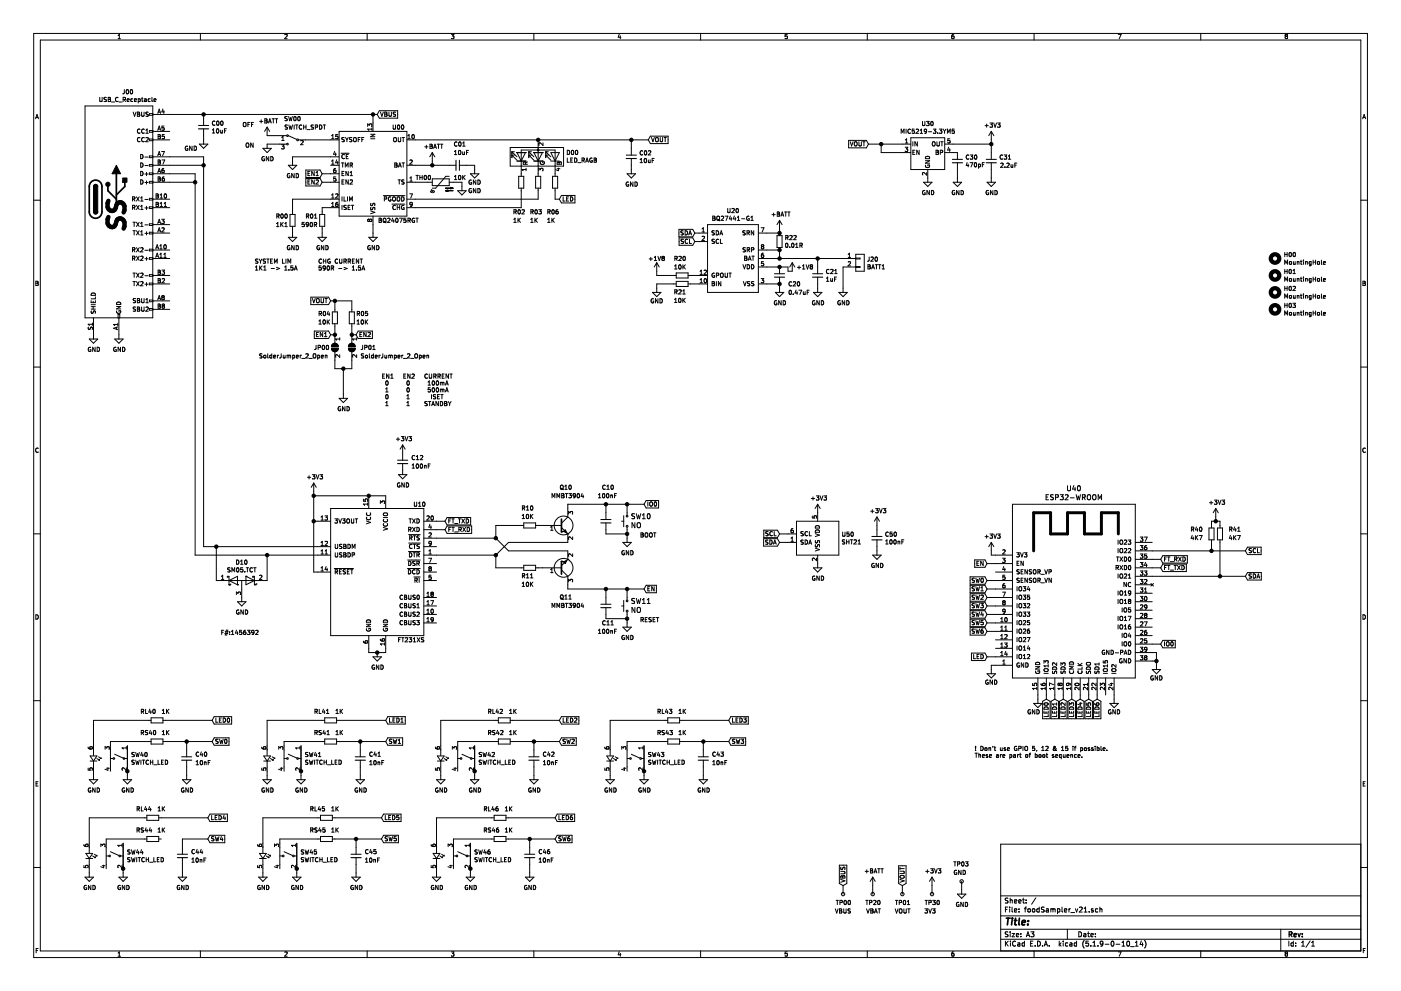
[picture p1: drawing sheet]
<svg xmlns="http://www.w3.org/2000/svg" width="420mm" height="297mm" viewBox="0 0 420 297" stroke-linecap="round" stroke-linejoin="round" font-family="sans-serif">
<path d="M.1 0h420.1v297h-420.1z" fill-rule="evenodd" fill="#fff" stroke="#fff" stroke-width=".3"/>
<g fill="none" stroke="#000" stroke-width=".3">
<path d="M10.1 10h400v277h-400zM12.1 12h396v273h-396zM35.4 11.6h.7M35.4 10.7l.4-.4v1.3M60.1 10v2M85.4 10.4l.5-.1 .2 .4-.8 .9h.8M110.1 10v2M135.4 10.3h.7l-.4 .5 .4 .1v.6h-.7M160.1 10v2M185.7 10.2l-.3 1h.8M186 10.7v.9M210.1 10v2"/>
<path d="M236.1 10.3h-.6l-.1 .6 .6-.1 .1 .7h-.7M260.1 10v2M286 10.3l-.5 .3-.1 .7 .3 .3 .4-.1-.1-.7h-.3l-.3 .2M310.1 10v2M335.4 10.3h.8l-.5 1.3M360.1 10v2M385.7 10.8l-.3 .3 .3 .5 .4-.3-.2-.5M385.7 10.8l-.3-.2 .3-.3 .4 .1-.2 .4M385.7 10.8h.2M10.7 35.6l.4-1.3 .4 1.3M10.8 35.2h.6M25.5 31.8h20.3v63.5h-20.3z"/>
<path d="M29.9 29.2v1l.2 .2 .5-.2v-1M31.9 29.3h-.6l-.1 .4a.5 .5 0 0 1 .5 .2 .5 .5 0 0 1 .1 .5h-.6M32.5 29.2l.6 .2-.2 .4 .3 .2-.3 .4h-.4zM32.5 29.8h.4M33.4 30.6h1M35.4 29.3a.56 .56 0 0 0-.8 .5 .56 .56 0 0 0 .8 .5M35.7 30.6h.9M37.2 29.8l.4 .6M37.3 26.9l-.1 1.1-.4 .1M37.5 29.8h-.6M37.6 29.7l-.1-.4-.6-.1v1.2M37.6 29.7l-.1 .1"/>
<path d="M37.9 27l.2-.1a.62 .62 0 0 1 .5 .6 .62 .62 0 0 1-.6 .6l-.2-.4zM38.1 30l.6-.1v-.2l-.6 .1 .1 .6h.5M39.2 27l.1-.1a.62 .62 0 0 1 .5 .6 .62 .62 0 0 1-.6 .6l-.2-.4zM39.8 29.7l-.6 .1 .1 .6h.5M39.9 33.6l.5 1.3 .4-1.3M40.3 30l.6-.1v-.2l-.6 .1 .1 .6h.5M41.2 33.6h.4l.3 .2-.3 .4 .3 .2-.1 .4-.6 .1zM41.2 34.2h.4M41.5 29.7l.3-.1 .3 .2-.2 .6h-.4M41.5 29.6v1.3M42 38.8a.56 .56 0 0 0-.8 .5 .56 .56 0 0 0 .8 .5M42.4 29.6h.5"/>
<path d="M42.5 33.6v1l.2 .3 .5-.3v-1M42.6 29.2v1.1l.3 .1M43.3 38.8a.56 .56 0 0 0-.8 .5 .56 .56 0 0 0 .8 .5M43.3 29.7h.5l.1 .7M43.7 39.9h.8M43.7 39l.4-.3v1.2M43.9 29.9l-.6 .2v.3h.6M44.5 33.7h-.7a.51 .51 0 0 0 .6 .7l-.1 .4h-.6M45 29.7l-.3-.1-.3 .2 .2 .6h.4M45.6 29.2v1.1l.1 .1M45.8 34.1h-1v.5h1M45.8 39.1h-1v.5h1"/>
<path d="M45.8 34.3h67.3M45.8 39.4h5.1M46.2 30l.6-.1-.1-.2-.5 .1v.6h.5M47.3 34l.5-1.3 .4 1.3M47.3 39.1l.5-1.3 .4 1.3M47.4 33.6h.7M47.4 38.7h.7M48.8 32.7l-.3 .8h.8M49.1 33.1v.9M49.2 37.8h-.6l-.1 .6h.7v.5h-.7M59.5 37.6h3.1M61.1 34.3v3.3"/>
<path d="M61.1 38.6v4.6M63.7 39l.4-.4v1.3M63.7 39.9h.7M64.5 36.4a.56 .56 0 0 0-.8 .5 .56 .56 0 0 0 .8 .5M65 38.7l.2-.1a.62 .62 0 0 1 .5 .7 .62 .62 0 0 1-.6 .5l-.2-.4zM65.1 36.4l.2-.1a.62 .62 0 0 1 .4 .6 .62 .62 0 0 1-.5 .6l-.3-.4zM66.2 39v.8l.5-.1M66.3 36.4l.2-.1a.62 .62 0 0 1 .4 .7 .62 .62 0 0 1-.6 .5l-.1-.4zM66.7 39v.9M67.3 39.2h.4M67.9 38.6h-.6v1.3M73 36.9l.3-.2 .4 .2-.1 1-.6-.1z"/>
<path d="M74.3 37.3h.5M75 36.7h-.7v1.3M75.4 37.3h.4M76 36.7h-.6v1.3M77.9 36.4h.9M78.3 35.9v1M79.4 35.6l.6 .1-.1 .5 .2 .2-.1 .4-.6 .1zM79.4 36.2h.5M80.1 38.1l-.8 1.3M80.1 38.1v2.6h5.7M80.1 38.1l.8 1.3M80.5 36.9l.4-1.3 .5 1.3"/>
<path d="M80.6 36.5h.6M81.6 35.6h.7M82 35.6v1.3M82.6 35.6h.7M82.9 35.6v1.3M86.2 35h-.7a.54 .54 0 0 0 .6 .7l-.1 .4h-.6M86.2 37.5h-.6l-.1 .4a.5 .5 0 0 1 .5 .2 .5 .5 0 0 1 .1 .6h-.6M86.6 34.9l.3 1.3 .2-.9 .3 .9 .3-1.3M86.6 37.5l.3 1.2 .3-.9 .2 .9 .3-1.2M88.2 37.5v1.2M88.3 35l.1-.1a.63 .63 0 0 1 .4 .7 .63 .63 0 0 1-.5 .5l-.2-.4zM88.3 35h-.1"/>
<path d="M88.6 37.5h.8M89 37.5v1.2M89.4 35l.2-.1a.62 .62 0 0 1 .4 .7 .62 .62 0 0 1-.5 .5l-.2-.4zM90.5 37.6a.56 .56 0 0 0-.8 .5 .56 .56 0 0 0 .8 .5M91.1 37.5v1.2M91.1 38.1h.7M91.8 37.5v1.2M92.1 38.9h.9M94 37.5l-.7 .1a.54 .54 0 0 0 .7 .6l-.1 .5h-.6M94.6 38.1h.6v-.5l-.6-.1v1.2M95.8 37.5a.64 .64 0 0 1 .7 .6 .64 .64 0 0 1-.7 .6zM96.9 37.5h.7"/>
<path d="M97.3 37.5v1.2M101.7 39.4h20.3v25.4h-20.3zM110.3 37.9v-.8l.4 .5 .2-.4 .4-.1 .2 .3-.1 .5M111.5 38.7h-1.2l.3 .4M111.5 38.3v.8M111.9 34.3v5.1M113.8 33.2h5.5v2.2h-5.5l-.7-1.1zM114.1 33.6l.4 1.3 .5-1.3M115.4 33.6l.6 .1-.2 .5 .3 .2-.1 .4-.6 .1zM115.4 34.2h.4M116.6 33.6v1l.3 .3 .5-.3v-1M117.9 37.5v1l.2 .2 .5-.2v-1"/>
<path d="M118.6 33.7h-.6a.51 .51 0 0 0 .6 .7l-.1 .4h-.6M119.3 37.6l.2-.1a.63 .63 0 0 1 .4 .6 .63 .63 0 0 1-.5 .6zM119.7 37.5l.1 .1M120.5 37.6l.2-.1a.62 .62 0 0 1 .4 .6 .62 .62 0 0 1-.6 .6l-.1-.5zM270.3 40v-1.3l.4 .9 .4-.9v1.3M271.7 38.7v1.3M273.1 38.8a.56 .56 0 0 0-.8 .5 .56 .56 0 0 0 .8 .5M274.1 39.3h.1M274.2 39.3l-.1 .6-.6-.1M274.2 38.7h-.6l-.1 .6h.6M274.8 38.8l.4-.1 .3 .4-.8 .9h.8M276 40h.7"/>
<path d="M276 39.1l.3-.4v1.3M276.7 36.4v1l.2 .3 .5-.3v-1M277.9 36.4h.7l-.4 .5 .4 .1v.5h-.7M277.9 39.3l-.2 .2-.4-.1-.1-.6 .5-.1 .2 .3-.1 .7-.5 .3M278.4 39.5h1M279.3 36.5l.1-.1a.62 .62 0 0 1 .5 .7 .62 .62 0 0 1-.6 .5l-.2-.4zM279.9 38.7h.8l-.5 .5 .4 .1v.5h-.7M281.2 39.8v.2M281.7 38.7h.8l-.4 .5 .3 .1v.6l-.7-.1M282.9 38.7l.4 .7M283.3 39.4v.6M283.7 38.7l-.4 .7"/>
<path d="M284.1 40v-1.3l.4 .9 .5-.9v1.3M286.2 38.7h-.6l-.1 .6h.7v.5h-.7M295.4 37.7h1M295.9 37.2v.9M296.9 36.9h.8l-.5 .5 .4 .1 .1 .4-.3 .2-.5-.1M297.3 39.4v8.4M297.3 39.4l-.8 1.3M297.3 39.4l.7 1.3M298 36.9l.4 1.2 .5-1.2M299.2 36.9h.8l-.5 .5 .4 .1v.5h-.7M408.7 35.6l.4-1.3 .4 1.3M408.8 35.2h.6"/>
<path d="M28 55.9a.64 .64 0 0 1 .7-.6 .64 .64 0 0 1 .6 .6M39.7 59.7l.7-.1v-.5l-.7-.1v1.3M40.1 59.7l.4 .6M40.9 59l.9 1.3M41.8 59l-.9 1.3M42 41.3a.56 .56 0 0 0-.8 .5 .56 .56 0 0 0 .8 .6M42.2 46.3a.64 .64 0 0 1 .7 .6 .64 .64 0 0 1-.7 .7zM42.2 48.8a.64 .64 0 0 1 .7 .7 .64 .64 0 0 1-.7 .6zM42.2 51.4a.64 .64 0 0 1 .7 .6 .64 .64 0 0 1-.7 .6zM42.2 53.9a.64 .64 0 0 1 .7 .6 .64 .64 0 0 1-.7 .7zM42.2 59.4l.3-.4v1.3M43.3 41.3a.56 .56 0 0 0-.8 .5 .56 .56 0 0 0 .8 .6"/>
<path d="M43.5 52.2h.9M43.5 47.1h.9M43.5 59.8h.9M43.5 54.7h.9M43.5 49.6h.9M43.7 41.3l.5-.1 .3 .4-.8 .9h.8M43.9 51.7v.9M43.9 54.2v1M45.8 59.5h-1v.5h1M45.8 52.1h12.7v114.3h40.7M45.8 41.7h-1v.5h1M45.8 46.8h-1v.5h1"/>
<path d="M45.8 49.3h-1v.5h1M45.8 51.8h-1v.5h1M45.8 54.4h-1v.5h1M45.8 47h15.3v116.8h38.1M45.8 59.7h5.1M45.8 41.9h5.1M45.8 54.6h12.7M45.8 49.5h15.3M46.8 58.1l.6 .1-.2 .5 .3 .2-.1 .4-.6 .1zM46.8 58.7h.4M47.3 51.8l.5-1.3 .4 1.3M47.3 46.7l.5-1.3 .4 1.3"/>
<path d="M47.4 40.3l.7 .3-.3 .3 .3 .3-.2 .4h-.5zM47.4 53l.7 .3-.3 .3 .3 .3-.2 .4h-.5zM47.4 40.9h.4M47.4 53.6h.4M47.4 48.6h.4M47.4 51.4h.7M47.4 46.3h.7M48 48l-.6-.1v1.3l.7-.1v-.3l-.3-.2M48 48v.1M48 59.4h.7M48 58.5l.4-.4v1.3M48 48.1l.1 .2-.3 .3"/>
<path d="M48.5 45.4h.8l-.5 1.3M48.6 47.9h.8l-.5 1.3M49.1 50.5l-.5 .3-.1 .7 .3 .3 .4-.2v-.4l-.2-.2-.5 .2M49.2 53h-.2a.79 .79 0 0 0-.1 1.3l.5-.2-.1-.5M49.2 53.6h.1M49.2 53.6l-.3-.1-.3 .3M49.3 40.3h-.6l-.1 .6 .5-.1 .3 .6-.3 .2-.5-.1M49.4 58.2l.1-.1a.62 .62 0 0 1 .5 .7 .62 .62 0 0 1-.6 .5l-.2-.4zM56.3 43.9a.57 .57 0 0 0-.8 .6 .57 .57 0 0 0 .8 .4v-.4h-.2M57.6 43.8v1.3l-.7-1.3v1.3M58.2 43.8a.64 .64 0 0 1 .7 .6 .64 .64 0 0 1-.7 .7zM59.8 43.2h2.5l-1.2 1.3z"/>
<path d="M73.9 43l.2-.1 .5 .1v.7l-.2 .4-.5-.1zM75.9 42.9v1.2l-.7-1.2v1.2M78.8 44.5h2.6l-1.3 1.2zM79.2 47a.57 .57 0 0 0-.7 .6 .57 .57 0 0 0 .8 .5v-.4h-.2M80.6 46.9v1.3l-.7-1.3v1.3M81.2 46.9a.64 .64 0 0 1 .7 .7 .64 .64 0 0 1-.7 .6zM84.4 43.4h.8l-.4 .5 .3 .1 .1 .4-.2 .2-.6-.1M84.5 41.2l.4-.4v1.3M84.5 42.1h.7M85.8 43.2h-5.7v1.3M86.5 49.5h2.5l-1.3 1.3zM86.5 40.7l2.5 1.1"/>
<path d="M86.9 52.1a.57 .57 0 0 0-.8 .6 .57 .57 0 0 0 .8 .5v-.5h-.2M88.2 52v1.3l-.7-1.3v1.3M88.8 52a.64 .64 0 0 1 .7 .6 .64 .64 0 0 1-.7 .7zM89.6 41.9h12.1M90.2 42.2l.5-.1 .2 .4-.8 .9h.8M91.7 51h4.3l.6 1.1-.6 1.1h-4.3zM91.7 53.5h4.3l.6 1.1-.6 1.1h-4.3zM92.4 54.5h.4M92.4 52h.4M93 51.4h-.6v1.2h.6M93 53.9h-.6v1.3h.6M94.2 51.4v1.2l-.7-1.2v1.2"/>
<path d="M94.2 53.9v1.3l-.7-1.3v1.3M94.8 52.6h.7M94.8 54l.4-.1 .3 .4-.8 .9h.8M94.8 51.7l.3-.3v1.2M96.6 52.1h5.1M96.6 54.6h5.1M99.2 49.5h2.5M99.4 59.4h.8M99.4 41.6h.8M99.4 49.2h.8M99.4 40.7l.4-.4v1.3M99.4 48.3l.4-.4v1.3"/>
<path d="M99.4 58.5l.4-.4v1.3M100.4 45.4l-.3 .8h.7M100.7 53.6h.1M100.7 58.2l.4-.1 .3 .4-.8 .9h.8M100.7 50.5h-.3a.79 .79 0 0 0-.1 1.3l.5-.3-.1-.4M100.7 51h-.4l-.2 .2M100.7 45.8v.9M100.7 51v.1M100.7 53.6v.6h-.6M100.7 53h-.6v.6h.6M101 47.9l-.3 .9h.7M101.3 48.4v.8"/>
<path d="M101.3 40.3h-.6v.6l.4-.1 .3 .6-.3 .2-.4-.1M101.7 47h-14v2.5M101.7 59.7h-14v4.6M102.3 45.9h2.4M102.4 48.8h.7M102.6 59v1.3M102.6 54.5h.4M102.6 52h.4M102.8 48.8v1.3M103.2 51.4h-.6v1.2h.6M103.2 59v1.3h.6M103.2 53.9h-.6v1.3h.6"/>
<path d="M103.3 41.3h-.7a.54 .54 0 0 0 .6 .7l-.1 .4h-.6M103.3 46.4a.56 .56 0 0 0-.8 .5 .56 .56 0 0 0 .8 .5M103.6 50.1v-1.3l.4 .9 .4-.9v1.3M103.6 41.2l.4 .7M103.8 46.9h.5M104 41.9v.6M104.2 59v1.3M104.4 46.3h-.6v1.3h.6M104.4 51.4v1.2l-.7-1.2v1.2M104.4 53.9v1.3l-.7-1.3v1.3M104.4 41.2l-.4 .7M105 49.5l.7-.1v-.4l-.7-.2v1.3"/>
<path d="M105 52.6h.7M105 54l.5-.1 .2 .4-.8 .9h.8M105 51.7l.4-.3v1.2M105.3 49.5l.4 .6M105.5 41.3h-.6v.4a.5 .5 0 0 1 .5 .2 .5 .5 0 0 1 0 .5h-.6M106.1 41.4l.2-.2 .5 .2v.9l-.2 .2-.5-.2zM107.4 41.8h.4M108 41.2h-.6v1.3M108.5 41.8h.4M109.1 41.2h-.6v1.3M111.2 41.6h1.2M111.2 40.2h1.2l-1.2 .8h1.2"/>
<path d="M115 58.6h6.4M115.3 59.7l.6-.1v-.5l-.6-.1v1.3M117.2 59.1a.57 .57 0 0 0-.8 .5 .57 .57 0 0 0 .8 .5v-.4h-.2M117.8 59.2l.2-.2 .5 .2 .1 .6-.3 .5-.5-.2zM118.1 41.4l.2-.2 .5 .2 .1 .7-.3 .4-.5-.2zM118.4 48.8h.4l.3 .3-.3 .3 .3 .3-.2 .4h-.5zM118.4 49.4h.4M119.1 59.2l.3-.2 .5 .2-.2 1-.6-.1zM119.4 53.9h.7M119.4 41.2v1.1l.3 .2 .5-.2v-1.1M119.5 50.1l.4-1.3 .4 1.3M119.6 49.7h.6"/>
<path d="M119.7 53.9v1.3M120.4 59a.64 .64 0 0 1 .8 .6 .64 .64 0 0 1-.8 .7zM120.6 41.2h.7M120.6 48.8h.7M120.9 41.2v1.3M120.9 48.8v1.3M121.2 54h-.7a.51 .51 0 0 0 .6 .7v.4h-.7M122 41.9h72.4M122 54.6h7.6M122 49.5h14.8M122.3 41.6h.7M122.3 40.7l.4-.4v1.3"/>
<path d="M122.9 58.1h.8l-.5 1.3M122.9 54.3h.7M122.9 53.4l.4-.4v1.3M123.5 48l-.6 .1M123.5 48l.1 .1M123.6 48.1v.4l-.7 .7h.7M123.6 40.5l.2-.2a.62 .62 0 0 1 .5 .7 .62 .62 0 0 1-.6 .5l-.2-.4zM124.7 52.6h.8M125.1 52.6v1.2M125.9 52.6v1.2M125.9 53.2h.7M126.6 52.6v1.2"/>
<path d="M127.3 52.7l.2-.1a.63 .63 0 0 1 .4 .6 .63 .63 0 0 1-.5 .6zM127.4 44h.9M127.9 43.5v1M128.5 52.7l.2-.1a.62 .62 0 0 1 .4 .6 .62 .62 0 0 1-.5 .6l-.2-.4zM129 43.2l.6 .1-.2 .5 .3 .3-.1 .3-.6 .1zM129 43.8h.4M129.4 56.8l.2 .6-.4 .2 .2-.4h.8v.4l-.4 .2M129.6 53.6h5.1v2h-5.1zM129.6 45.7l-.7 1.3M129.6 45.7v3.8M129.6 45.7l.8 1.3M130 44.5l.5-1.3 .4 1.3"/>
<path d="M130.2 44.1h.6M131.1 43.2h.8M131.5 43.2v1.3M132.1 43.2h.7M132.5 43.2v1.3M134.7 54.6h3.8v2.6M134.7 52.8h-1l-3 3.6h-1.1M136.3 46.3h.7M136.3 45.4l.4-.3v1.2M136.3 52.9l.4-.3v1.2M136.3 53.8h.7M137.1 42.7a.56 .56 0 0 0-.8 .5 .56 .56 0 0 0 .8 .5"/>
<path d="M137.3 57.2h2.5l-1.3 1.2zM137.6 45.2l.2-.1a.62 .62 0 0 1 .5 .6 .62 .62 0 0 1-.6 .6l-.2-.4zM137.7 52.6h.1a.62 .62 0 0 1 .5 .6 .62 .62 0 0 1-.6 .6l-.2-.4zM137.7 42.7l.1-.2a.62 .62 0 0 1 .5 .7 .62 .62 0 0 1-.6 .6l-.2-.5zM137.8 49.5h4.5v2.6M137.8 48v3.1M138.8 45.5v.8l.5-.1M138.8 43.8h.7M138.8 42.9l.3-.4v1.3M138.8 52.6v1.2M138.9 53.1l.6 .7M139.3 45.5v.8"/>
<path d="M139.5 52.6l-.7 .7M139.9 45.7h.4M140.5 45.1h-.6v1.2M141.1 52.1h2.5l-1.3 1.3zM141.4 54a.57 .57 0 0 0-.8 .6 .57 .57 0 0 0 .8 .5v-.4h-.2M141.4 56.6a.57 .57 0 0 0-.8 .6 .57 .57 0 0 0 .8 .4v-.4h-.2M142.7 54v1.2l-.7-1.2v1.2M142.7 56.5v1.3l-.7-1.3v1.3M143.3 56.5a.64 .64 0 0 1 .7 .6 .64 .64 0 0 1-.7 .7zM143.3 54a.64 .64 0 0 1 .7 .6 .64 .64 0 0 1-.7 .6zM153 44.2h16v5.6h-16zM153.5 45.5l1.5 1.5"/>
<path d="M153.5 46.5h.8M153.5 46.5l1.5 1.5M153.5 45.5v.7M153.5 46.5v.8M153.5 45.5h.8M155 45.7h.1M155 45.7h2.6M155 48.3h2.6M155 45.7l1.3 2.6 1.3-2.6M155.6 52.8h1.5v3.6h-1.5zM156.3 56.4v5.8h-34.3M156.3 52.8v-7.8h10.2v7.8"/>
<path d="M157.6 45.7h.1M157.6 48.3h.1M157.6 49.2l-.1-.6h-.5l-.1 .6h1.3M157.8 50.4v.8M157.8 50.8h-1.3l.3 .4M158.2 48.5l-.6 .4M158.6 45.5l1.5 1.5M158.6 46.5h.8M158.6 46.5l1.5 1.5M158.6 45.5v.7M158.6 46.5v.8M158.6 45.5h.8"/>
<path d="M160.1 45.7h.1M160.1 45.7h2.6M160.1 48.3h2.6M160.1 45.7l1.3 2.6 1.3-2.6M160.6 52.8h1.6v3.6h-1.6zM161.4 56.4v3.3h-39.4M161.4 41.9v10.9M161.6 51.2v-.8l.5 .5 .1-.4 .4-.1 .2 .3-.1 .5M162.1 48.6a.57 .57 0 0 0 .5 .7 .57 .57 0 0 0 .5-.8h-.4v.3M162.7 45.7h.1M162.7 48.3h.1M162.8 42.8v.8l-.9-.8-.3 .3 .1 .5"/>
<path d="M163.7 45.5l1.5 1.5M163.7 46.5l1.5 1.5M163.7 45.5v.7M163.7 46.5v.8M163.7 46.5h.7M163.7 45.5h.7M165.2 45.7h2.5l-1.2 2.6zM165.2 48.3h2.5M165.7 52.8h1.5v3.6h-1.5zM166.5 56.4v3.3h1.2M167.1 50.6h.8M167.2 48.7l-.1 .5h1.3l-.2-.6-.3-.1-.2 .3"/>
<path d="M167.2 48.6h.2l.3 .2M167.2 48.6v.1M167.5 50.4v.8l-.9-.3M167.7 48.8v.4M168.4 58.6h4v2.2h-4l-.7-1.1zM168.9 59v1.3h.6M169.9 59.6h.5M170.1 45a.64 .64 0 0 1 .7 .7 .64 .64 0 0 1-.7 .6zM170.1 47.4v1.2h.6M170.5 59h-.6v1.3h.6M171.1 59a.64 .64 0 0 1 .7 .6 .64 .64 0 0 1-.7 .7zM171.2 48h.4"/>
<path d="M171.5 45.2l.1-.2a.62 .62 0 0 1 .5 .7 .62 .62 0 0 1-.6 .6l-.2-.5zM171.8 47.4h-.6v1.2h.6M172.3 47.4a.64 .64 0 0 1 .7 .6 .64 .64 0 0 1-.7 .6zM172.7 45.2l.1-.2a.62 .62 0 0 1 .5 .7 .62 .62 0 0 1-.6 .6l-.2-.5zM173.3 48.8h.9M174.6 48h.6v-.5l-.6-.1v1.2M174.9 48l.4 .6M175.6 48.6l.4-1.2 .5 1.2M175.8 48.3h.6M177.6 47.4a.57 .57 0 0 0-.8 .6 .57 .57 0 0 0 .8 .5v-.4h-.2M178.2 47.4l.6 .1-.2 .5 .3 .2-.1 .4h-.6zM178.2 48h.4"/>
<path d="M187.8 46.5h3.1M188.1 52.1h2.5l-1.3 1.3zM188.5 54.6a.57 .57 0 0 0-.8 .6 .57 .57 0 0 0 .8 .5v-.4h-.2M189.3 41.9v4.6M189.3 47.5v4.6M189.8 54.5v1.3l-.7-1.3v1.3M190.4 54.5a.64 .64 0 0 1 .7 .7 .64 .64 0 0 1-.7 .6zM192 48.8h.7M192 47.8l.3-.3v1.3M192.7 45.3a.56 .56 0 0 0-.8 .5 .56 .56 0 0 0 .8 .5M193.3 47.6l.2-.1a.62 .62 0 0 1 .4 .7 .62 .62 0 0 1-.6 .5l-.1-.4zM193.3 45.3l.2-.1a.62 .62 0 0 1 .5 .6 .62 .62 0 0 1-.6 .6l-.2-.4z"/>
<path d="M193.8 45.3h.1M194.4 47.9l.1 .8 .5-.1M195 47.9v.9M195 40.8h5.4v2.2h-5.4l-.6-1.1zM195 45.3h-.6M195 45.3h.1M195.1 45.3v.4l-.7 .7h.8M195.4 41.2l.4 1.3 .4-1.3M195.6 48.1h.4M196.2 47.5h-.6v1.3M196.6 41.4l.3-.2 .5 .2-.1 1-.7-.1zM198 41.2v1.1l.2 .2 .5-.2v-1.1"/>
<path d="M199.1 41.2h.8M199.5 41.2v1.3M254.5 42.1h5.3l.7 1.1-.7 1.1h-5.3zM255 42.5l.4 1.3 .4-1.3M256.3 42.7l.2-.2 .5 .2 .1 .6-.3 .4-.5-.1zM257.6 42.5v1l.2 .3 .5-.3v-1M258.7 42.5h.8M259.1 42.5v1.3M260.5 43.2h12.7M264.3 43.2v2.5h8.9M271.5 44.1h.7l-.4 .5 .4 .1v.5l-.2 .2-.5-.1M271.5 42l.4-.4v1.3"/>
<path d="M271.5 42.9h.7M273.2 41.3h10.1v9.5h-10.1zM273.8 42.5v1.3M273.8 45.6h.4M274.4 45h-.6v1.3h.6M275.1 42.5v1.3l-.7-1.3v1.3M275.6 45v1.3l-.7-1.3v1.3M276.7 51.8l.1 .6M276.8 51.8h-.1M277 54.6h2.5l-1.3 1.3zM277.4 57.2a.57 .57 0 0 0-.7 .6 .57 .57 0 0 0 .7 .4v-.4h-.2M277.5 48.2h1.3l-1.3 .7h1.3"/>
<path d="M277.6 49.5a.57 .57 0 0 0 .6 .7 .57 .57 0 0 0 .5-.8h-.4v.3M277.7 47a.67 .67 0 0 1 .8-.1 .67 .67 0 0 1 .3 .7h-1.3zM277.9 51.7v.8l-.7-.7h-.4M278.2 50.8v3.8M278.7 57.1v1.3l-.7-1.3v1.3M279.3 57.1a.64 .64 0 0 1 .7 .6 .64 .64 0 0 1-.7 .7zM279.8 42.6l.6 .1v.6l-.3 .5-.4-.2zM280.7 45.6h.5M281 42.5v1l.2 .3 .5-.3v-1M281.3 45.1l-.6-.1v1.3l.7-.1 .1-.3-.3-.3M281.3 45.1v.1M281.3 45.2l.1 .2-.2 .2"/>
<path d="M282 45.7l.7-.1v-.4l-.7-.2v1.3M282.1 42.5h.8M282.5 42.5v1.3M283.3 45.7h3.8v2.1M283.3 43.2h14M284.5 44.1l-.3 .9h.8M284.8 44.6v.8M284.9 41.6h-.6l-.1 .6 .5-.1 .2 .5-.2 .3-.5-.2M285.6 47.8h3.1M285.9 54.6h2.5l-1.3 1.3zM286.3 57.2a.57 .57 0 0 0-.8 .6 .57 .57 0 0 0 .8 .4v-.4h-.2M287.1 48.8v5.8"/>
<path d="M287.6 57.1v1.3l-.7-1.3v1.3M288.2 57.1a.64 .64 0 0 1 .7 .6 .64 .64 0 0 1-.7 .7zM290 48.7l-.2 .9h.8M290.4 49.2v.8M290.5 46.6a.56 .56 0 0 0-.8 .5 .56 .56 0 0 0 .8 .5M290.9 48.8h.8l-.5 1.2M291 46.4h.7l-.4 .5 .4 .2v.5h-.7M292.3 48.9l.2-.1a.63 .63 0 0 1 .4 .6 .63 .63 0 0 1-.5 .6l-.2-.5zM292.4 46.5l.1-.1a.62 .62 0 0 1 .5 .7 .62 .62 0 0 1-.6 .6l-.2-.5zM293.5 49.2l.6 .2-.2 .6h-.4M293.5 49.2v1.3M294.6 49.4h.4"/>
<path d="M295.2 48.8h-.6v1.2M295.8 47.8h3M296 54.6h2.6l-1.3 1.3zM296.4 57.2a.57 .57 0 0 0-.7 .6 .57 .57 0 0 0 .8 .4v-.4h-.3M297.3 48.8v5.8M297.8 57.1v1.3l-.8-1.3v1.3M298.4 57.1a.64 .64 0 0 1 .7 .6 .64 .64 0 0 1-.7 .7zM300.1 49l.5-.1 .2 .3-.7 1h.7M300.7 46.6a.56 .56 0 0 0-.8 .5 .56 .56 0 0 0 .8 .5M301.1 46.4h.8l-.4 .5 .4 .2v.5h-.8M301.4 50v.2M301.9 49l.5-.1 .2 .3-.7 1h.7"/>
<path d="M302.4 47.7h.7M302.4 46.8l.3-.4v1.3M303.2 49.3l.1 .8 .4-.1M303.7 49.3v.9M304.3 49.5h.5M305 48.9h-.7v1.3M10.1 60h2M28 63.5a.64 .64 0 0 0 .7 .7 .64 .64 0 0 0 .6-.7M39.7 62.2l.7-.1v-.4l-.7-.2v1.3M39.7 74.9l.7-.1v-.4l-.7-.2v1.3M39.7 77.4h.7v-.5l-.7-.1v1.2M39.9 69.2h.7"/>
<path d="M39.9 66.6h.7M40.1 74.9l.4 .6M40.1 77.4l.4 .6M40.1 62.2l.4 .6M40.2 66.6v1.3M40.2 69.2v1.2M40.9 74.2l.9 1.3M40.9 76.8l.9 1.2M40.9 69.2l.9 1.2M40.9 66.6l.9 1.3M40.9 61.5l.9 1.3M41.8 74.2l-.9 1.3"/>
<path d="M41.8 76.8l-.9 1.2M41.8 69.2l-.9 1.2M41.8 66.6l-.9 1.3M41.8 61.5l-.9 1.3M42.2 74.4l.5-.2 .2 .4-.8 .9h.8M42.2 76.9l.5-.1 .2 .3-.8 .9h.8M42.2 70.4h.7M42.2 61.9l.3-.4v1.3M42.2 67l.3-.4v1.3M42.2 69.5l.3-.3v1.2M42.2 67.9h.7M42.2 60.3h.7"/>
<path d="M42.2 62.8h.7M43.5 75h.9M43.5 77.6h.9M43.5 69.9h.9M43.5 67.4h.9M43.5 62.3h.9M43.9 61.8v1M43.9 69.5v.9M43.9 77.1v.9M45.8 62h-1v.5h1M45.8 67.1h-1v.5h1M45.8 69.6h-1v.5h1"/>
<path d="M45.8 74.7h-1v.5h1M45.8 77.2h-1v.5h1M45.8 74.9h5.1M45.8 77.5h5.1M45.8 69.9h5.1M45.8 67.3h5.1M45.8 62.2h5.1M46.7 74.6l.4-1.3 .5 1.3M46.7 77.2l.4-1.3 .5 1.3M46.8 60.6l.6 .2-.2 .5 .3 .2-.1 .4h-.6zM46.8 61.3h.4M46.8 74.3h.6"/>
<path d="M46.8 76.8h.6M47.3 69.5l.5-1.2 .4 1.2M47.3 67l.5-1.3 .4 1.3M47.4 69.2h.7M47.4 66.6h.7M47.9 74.6h.7M47.9 73.7l.4-.4v1.3M47.9 76.2l.4-.3v1.3M47.9 77.2h.7M48 61l.4-.4v1.3M48 61.9h.7M48.5 65.7h.7l-.4 .5 .4 .1v.6h-.7"/>
<path d="M48.5 68.4l.5-.1 .2 .3-.7 .9h.7M49.1 77.2h.8M49.1 76.2l.4-.3v1.3M49.2 61.9h.8M49.2 61l.4-.4v1.3M49.2 73.5l.2-.2a.62 .62 0 0 1 .5 .7 .62 .62 0 0 1-.6 .6l-.2-.5zM77.3 77.7l-.6 .1a.54 .54 0 0 0 .6 .6l-.1 .5h-.6M77.7 77.6l.4 .7M77.9 79.7v1.3M78.1 78.3v.6M78.5 77.6l-.4 .7M78.6 79.7l-.7 .7"/>
<path d="M79.6 77.7h-.6v.4a.5 .5 0 0 1 .5 .2 .5 .5 0 0 1 0 .6h-.6M80 77.6h.7M80.4 77.6v1.3M81.2 78.2h.4M81.7 77.6h-.5v1.3h.5M82.3 78.9v-1.3l.4 1 .4-1v1.3M82.9 67.9h.8M82.9 67l.4-.3v1.2M83 64.8l.6-.1 .1-.4-.7-.2v1.3M83.3 64.8l.4 .6M84.2 66.7v1.2M84.3 64.3l.2-.2a.62 .62 0 0 1 .5 .7 .62 .62 0 0 1-.6 .5l-.2-.4z"/>
<path d="M84.4 67.2l.5 .7M84.7 77.6v1.3h.6M84.9 66.7l-.7 .7M85.4 67.9h.8M85.4 67l.4-.3v1.2M85.5 64.3l.2-.2a.62 .62 0 0 1 .5 .7 .62 .62 0 0 1-.6 .5l-.2-.4zM85.8 77.6v1.3M86.3 78.9v-1.3l.5 1 .4-1v1.3M86.5 71.1h2.5l-1.3 1.3zM86.9 73.7a.57 .57 0 0 0-.8 .6 .57 .57 0 0 0 .8 .4v-.4h-.2M87 64.3h1.5v3.5h-1.5zM87.7 67.8v3.3"/>
<path d="M87.9 79.7h-.7v.6h.6l.1 .5h-.7M88.2 73.6v1.3l-.7-1.3v1.3M88.8 73.6a.64 .64 0 0 1 .7 .6 .64 .64 0 0 1-.7 .7zM91.2 66.7h-.6v.6h.6v.5h-.6M91.9 64.8l.6-.1 .1-.4-.7-.2v1.3M92.2 64.8l.4 .6M92.5 67.2l-.6 .2-.1-.6 .5-.1 .2 .2-.2 .9-.4 .1M93.1 66.8l.2-.1a.63 .63 0 0 1 .4 .6 .63 .63 0 0 1-.5 .6l-.2-.4zM93.2 64.3l.2-.2a.62 .62 0 0 1 .5 .7 .62 .62 0 0 1-.6 .5l-.2-.4zM94.3 67.3h.6v-.5l-.6-.1v1.2M94.3 65.4h.7M94.3 64.5l.4-.4v1.3"/>
<path d="M94.6 67.3l.4 .6M95.4 71.1h2.5l-1.3 1.3zM95.8 73.7a.57 .57 0 0 0-.8 .6 .57 .57 0 0 0 .8 .4v-.4h-.2M95.9 64.3h1.5v3.5h-1.5zM96.3 79.7h-.6v.6l.4-.1 .3 .5-.3 .3-.4-.2M96.4 77.7a.57 .57 0 0 0-.8 .6 .57 .57 0 0 0 .8 .5M96.4 77.7v.1M96.6 67.8v3.3M97 77.6v1.3M97 78.2h.7M97.1 73.6v1.3l-.7-1.3v1.3M97.7 73.6a.64 .64 0 0 1 .7 .6 .64 .64 0 0 1-.7 .7z"/>
<path d="M97.7 77.6v1.3M98.2 79.8l.2-.1a.62 .62 0 0 1 .4 .7 .62 .62 0 0 1-.6 .5l-.1-.4zM99 77.7a.57 .57 0 0 0-.8 .6 .57 .57 0 0 0 .8 .5v-.4h-.2M99.4 61.9h.8M99.4 61l.4-.4v1.3M101.3 60.6l-.5 .2-.1 .4v.6l.6 .1v-.7l-.4-.1-.2 .3M101.3 77.8a.55 .55 0 0 0-.8 .5 .55 .55 0 0 0 .8 .5M101.7 62.2h-5.1v2.1M101.8 77.6v1.1l.3 .2 .4-.2v-1.1M102.6 61.5v1.3M103.1 78.3l.7-.1v-.4l-.7-.2v1.3M103.5 78.3l.4 .6"/>
<path d="M103.7 62.3h.1M103.8 62.3l-.1 .5h-.6M103.8 61.6l-.4-.1-.3 .3 .2 .3 .4 .2M104.4 62.1h.4M104.4 78.3l.6-.1 .1-.4-.7-.2v1.3M104.7 78.3l.5 .6M104.8 60.3v-1.3l.4 .9 .5-.9v1.3M105 61.5h-.6v1.3h.6M105.4 61.5h.7M105.7 78.2h.4M105.7 61.5v1.3M106.3 77.6h-.6v1.3h.6"/>
<path d="M107.6 77.6v1.3l-.7-1.3v1.3M108 77.6h.7M108.1 79.7h-.6l-.1 .6h.7v.5h-.7M108.4 77.6v1.3M110.6 71.1h2.5l-1.2 1.3zM110.8 65.9l-.2-.2-.3 .2 .2 .5 .3-.2M110.8 65.9l.2-.2 .5 .2-.2 .5-.5-.2M110.8 65.9v.3M111 73.7a.57 .57 0 0 0-.7 .6 .57 .57 0 0 0 .8 .4v-.4h-.3M111.2 63.2l1.2 .4-1.2 .5M111.2 62.1l.1 .7a.54 .54 0 0 0 .6-.6h.5v.7M111.2 60.9v.6"/>
<path d="M111.2 61.5l.1 .1M111.3 61.6h.3a.5 .5 0 0 1 .2-.5 .5 .5 0 0 1 .6 0v.6M111.9 64.8v6.3M112.3 73.6v1.3l-.7-1.3v1.3M113 73.6a.64 .64 0 0 1 .7 .6 .64 .64 0 0 1-.7 .7zM113.7 65.4l.6 .1-.2 .5 .3 .2-.1 .4-.6 .1zM113.7 66h.4M115 65.6l.2-.2 .5 .2-.1 1-.6-.1zM115.1 66.4l.7 .4M116.2 65.5l.5-.1 .3 .4-.8 .9h.8M117.6 61.2h3.8M117.8 65.3l-.3 .9h.7"/>
<path d="M118.1 65.8v.9M118.6 61.7a.56 .56 0 0 0-.8 .5 .56 .56 0 0 0 .8 .5M118.8 65.5l.1-.1a.62 .62 0 0 1 .5 .6 .62 .62 0 0 1-.6 .6l-.2-.4zM119.1 62.1h.8M119.1 61.5v1.3M119.8 65.4h.9l-.6 1.3M119.9 61.5v1.3M121.1 61.6a.57 .57 0 0 0-.7 .6 .57 .57 0 0 0 .8 .5v-.4h-.3M121.7 65.4h-.6v.6h.6v.5h-.6M122.4 66.1l.6-.1v-.5l-.6-.1v1.3M122.7 66.1l.4 .6M123.6 61.2l-.6 .2v-.6l.4-.2 .2 .3-.1 .9-.5 .1"/>
<path d="M124.3 65.5a.57 .57 0 0 0-.8 .5 .57 .57 0 0 0 .8 .5v-.4h-.2M124.7 65.4h.7M125.1 65.4v1.3M154.1 66.7h.7M154.1 65.8l.4-.4v1.3M154.1 63.5h.6l.1-.5-.7-.1v1.2M154.4 63.5l.4 .6M155.3 65.4v1.3M155.4 63l.2-.1a.62 .62 0 0 1 .5 .6 .62 .62 0 0 1-.6 .6l-.2-.5zM155.5 66l.6 .7M156.1 65.4l-.8 .7M156.5 63l.5-.1 .3 .3-.8 .9h.8"/>
<path d="M159.2 66.7h.7M159.2 65.8l.3-.4v1.3M159.5 63.5l.4 .6M159.8 63.5h-.6M159.9 63.4l-.1-.5h-.6v1.2M159.9 63.4l-.1 .1M160.4 65.4v1.3M160.5 63l.2-.1a.62 .62 0 0 1 .5 .6 .62 .62 0 0 1-.6 .6l-.2-.5zM160.6 66l.6 .7M161.2 65.4l-.8 .7M161.6 62.9h.8l-.5 .4 .3 .1M162.2 63.4l.1 .1"/>
<path d="M162.3 63.5l-.1 .6-.6-.1M164.2 66.7h.8M164.2 65.8l.4-.4v1.3M164.3 63.5h.6v-.5l-.6-.1v1.2M164.6 63.5l.4 .6M165.5 65.4v1.3M165.6 63l.2-.1a.62 .62 0 0 1 .4 .6 .62 .62 0 0 1-.5 .6l-.2-.5zM165.7 66l.5 .7M166.2 65.4l-.7 .7M167.3 62.9l-.5 .3v.9h.5l.1-.6M167.3 63.4l.1 .1M167.3 63.4l-.3-.1-.3 .3"/>
<path d="M194.7 77.6h1M195.2 77.1v1M196.2 77.2l.4-.4v1.3M196.2 78.1h.8M197 78.8v3.8h5.8M197 78.8l-.8 1.2M197 78.8l.7 1.2M197.3 76.8l.4 1.3 .4-1.3M198.6 77l.2 .4M198.6 76.9l.6 .1-.2 .4M198.6 76.9v.1M198.6 77.4v.1"/>
<path d="M198.8 77.4h.2M198.8 77.4h-.2M199 77.4l.2 .2-.2 .5-.5-.2 .1-.4M202.3 79.7l.4-.3v1.2M202.7 77.5l.4 .6M203 76.9l-.6-.1v1.3M203 76.9l.1 .1M203.1 77l-.1 .4-.6 .1M203.6 77l.5-.2 .2 .4-.8 .9h.8M203.6 68.7h4.1l.7 1.2-.7 1.1h-4.1zM203.7 79.5l.1-.1a.62 .62 0 0 1 .5 .6 .62 .62 0 0 1-.6 .6l-.2-.4zM203.7 71.3h4l.7 1.1-.7 1.1h-4z"/>
<path d="M204.8 79.4v1.2M204.9 69.2h-.6l-.1 .4a.5 .5 0 0 1 .5 .2 .5 .5 0 0 1 .1 .6h-.6M205 71.8h-.7a.54 .54 0 0 0 .6 .7v.4h-.7M205 76.9l.1-.1a.62 .62 0 0 1 .5 .7 .62 .62 0 0 1-.6 .5l-.2-.4zM205 79.9l.5 .7M205.5 69.2a.64 .64 0 0 1 .7 .6 .64 .64 0 0 1-.7 .6zM205.5 79.4l-.7 .7M206.3 71.8a.56 .56 0 0 0-.8 .5 .56 .56 0 0 0 .8 .5M206.5 70.4l.5-1.2 .4 1.2M206.7 70.1h.6M206.8 71.7v1.3h.6M208.4 69.9h3.8"/>
<path d="M208.4 72.4h3.8M210.5 69.5h.8M210.5 68.6l.4-.3v1.2M210.5 70.9l.5-.1 .3 .4-.8 .9h.8M212.2 67.3h15.2v20.3h-15.2zM213.7 64.8h.5l.2 .2-.2 .4 .3 .2-.1 .4-.7 .1zM213.7 65.4h.5M214.3 69.2l-.7 .1a.54 .54 0 0 0 .6 .6l-.1 .5h-.6M214.3 71.8h-.7a.54 .54 0 0 0 .6 .7l-.1 .4h-.6M214.8 69.2a.64 .64 0 0 1 .7 .6 .64 .64 0 0 1-.7 .6zM215 65l.3-.2 .5 .2-.2 1-.6-.1zM215.2 65.8l.7 .4"/>
<path d="M215.5 71.8a.56 .56 0 0 0-.8 .5 .56 .56 0 0 0 .8 .5M215.9 70.4l.4-1.2 .4 1.2M216 70.1h.6M216.1 71.7v1.3h.6M216.3 64.9l.5-.1 .2 .3-.8 1h.8M217.5 64.8h.8l-.5 1.3M218.2 62.5v1l.3 .2 .5-.2v-1M219 64.7l-.3 .9h.8M219.3 65.2v.9M219.5 62.6l.5-.1 .2 .3-.8 .9h.8M220.2 64.7l-.3 .9h.8M220.5 65.2v.9"/>
<path d="M220.8 62.6l.2-.1a.62 .62 0 0 1 .5 .6 .62 .62 0 0 1-.6 .6l-.2-.4zM221.1 65.1l.4-.3v1.3M221.1 66.1h.7M222.4 65.6h1M222.8 79.3l.4 1.3 .5-1.3M223.3 76.8h.4l.3 .2-.3 .4 .3 .2-.2 .4h-.5zM223.3 77.4h.4M223.5 69.2l-.7 .1a.54 .54 0 0 0 .6 .6v.5h-.6M223.5 74.3l-.6 .1a.51 .51 0 0 0 .6 .6l-.1 .5h-.6M224 69.8h.6l.1-.5-.7-.1v1.2M224.1 74.9l.7-.1v-.4l-.7-.2v1.3M224.1 79.3a.64 .64 0 0 1 .7 .7 .64 .64 0 0 1-.7 .6z"/>
<path d="M224.3 69.8l.5 .6M224.4 78l.4-1.2 .5 1.2M224.4 74.9l.4 .6M224.5 77.7h.6M224.6 64.9a.57 .57 0 0 0-.7 .5 .57 .57 0 0 0 .8 .5v-.4h-.2M225.2 65.1l.4-.3v1.3M225.2 66.1h.7M225.4 74.9l.6-.1v-.4l-.6-.2v1.3M225.4 79.3a.64 .64 0 0 1 .7 .7 .64 .64 0 0 1-.7 .6zM225.5 76.8h.7M225.8 76.8v1.2M226 69.2v1.2l-.7-1.2v1.2"/>
<path d="M227.4 74.9h6.4M227.4 77.5h29.2M227.4 69.9h6.4M228.3 68.3h.8l-.5 1.2M228.3 73.6l.3-.3 .5 .3M228.3 73.7l.3 .2M228.3 73.6v.1M228.6 73.9l-.3 .2 .3 .5 .5-.2-.3-.5M228.6 73.9h.2M228.9 75.9h-.2a.79 .79 0 0 0-.1 1.3l.3-.1 .2-.5-.3-.2-.5 .2M229 78.4h-.6l-.1 .6 .5-.1 .3 .6-.3 .2-.5-.1M229.1 73.6v.1"/>
<path d="M229.1 73.7l-.3 .2M231.5 64.3h1M232 63.8v1M233 70.6h1.5v3.6h-1.5zM233.1 63.5l.6 .2-.2 .5 .3 .2-.1 .4h-.6zM233.1 64.2h.4M233.8 66.1v4.5M233.8 74.2v3.3M233.8 66.1l-.8 1.2M233.8 66.1l.7 1.2M234.2 64.8l.4-1.3 .4 1.3M234.3 64.5h.6"/>
<path d="M235.3 63.5h.7M235.6 63.5v1.3M235.6 71.2h.6l.1-.5-.7-.1v1.2M235.7 73l.2-.1a.63 .63 0 0 1 .4 .7 .63 .63 0 0 1-.5 .5zM235.9 71.2l.5 .6M236.2 63.5h.8M236.6 63.5v1.3M236.8 70.7l.5-.1 .3 .3-.8 .9h.8M236.9 74v.2M237.5 73l.2-.1a.62 .62 0 0 1 .5 .7 .62 .62 0 0 1-.6 .5l-.2-.4zM237.6 78.8v2.5h-1.3v-1.3h-8.9M237.6 78.8l-.8 1.2"/>
<path d="M237.6 78.8l.8 1.2M238.1 70.7l.4-.1 .3 .3-.8 .9h.8M238.6 74.2h.7M238.6 73.2l.4-.3v1.3M239.6 79.7v.9M240.2 73.5l.4 .7M240.5 73.5h-.6M240.5 73.4v-.4l-.6-.1v1.3M240.5 73.4v.1M240.7 79.7l.3-.3v1.2M241.8 79.4l.4 1.2 .4-1.2M243 79.5l.2 .4"/>
<path d="M243.1 79.4l.5 .1-.2 .4M243.1 79.4l-.1 .1M243.1 80h-.1M243.2 79.9h.2M243.2 79.9l-.1 .1M243.4 79.9l.3 .3-.3 .4-.4-.2v-.4M245.2 77.5v4.6M254.4 77.2h.7M254.4 78.6l.4-.2 .3 .4-.8 .9h.8M254.4 76.2l.3-.3v1.3M256.6 77.4h1.3v.2h-1.3M256.6 76.2h2.6v5.1h-2.6z"/>
<path d="M256.6 79.9h1.3v.3h-1.3M260.3 79.3l.6 .2-.2 .5 .3 .2-.1 .4h-.6zM260.3 80h.4M260.7 77l-.1 1.1-.4 .2M261.2 77.2l.5-.2 .2 .4-.8 .9h.8M262.5 79.3h.7M262.5 77.2l.2-.2a.62 .62 0 0 1 .5 .7 .62 .62 0 0 1-.6 .5l-.2-.4zM262.8 79.3v1.3M263.5 79.3h.7M263.8 79.3v1.3M264.5 79.7l.4-.4v1.3M385.3 79.2v-1.2l.4 .9 .4-.9v1.2"/>
<path d="M385.3 76.3h.7M385.3 75.7v1.2M386 75.7v1.2M386.7 75.8l.2-.1a.63 .63 0 0 1 .4 .6 .63 .63 0 0 1-.6 .6zM386.7 78.5h.6l-.1 .7-.5-.1zM387.9 75.8l.2-.1a.62 .62 0 0 1 .4 .6 .62 .62 0 0 1-.6 .6l-.1-.5zM387.9 78.4v.8l.5-.1M388.4 78.4v.8M389 78.5h.5l.1 .7M389 78.4v.8M390 78.4h.5M390.2 78v1.1l.3 .1"/>
<path d="M390.9 78v.1M390.9 78.4v.8M391.5 78.5h.5l.1 .7M391.5 78.4v.8M393.2 79.2l-.6-.2 .1-.5 .5-.1v1l-.2 .3-.3-.1M393.8 78v1.2M393.8 78.6h.7M394.5 78v1.2M395.1 78.5h.6l-.1 .7-.5-.1zM396.3 78v1.1l.2 .1M396.9 78.8l.6-.1-.1-.2-.5 .1 .1 .6h.4M408.1 60h2"/>
<path d="M10.7 84.9h.5M11.3 84.8l-.1 .1M11.4 84.8l-.1-.5h-.6v1.3l.7-.1v-.5l-.2-.1M11.4 84.8h-.1M26.5 98.6l.1 .1M26.5 98v.6M26.6 98.7a.51 .51 0 0 0 .6-.6l.5 .1v.6M27.3 90.1v.6h1.3v-.6M27.3 92.7h1.3M27.3 91.9h1.3M27.3 91.3h1.3M27.4 93.2l.1 .7a.54 .54 0 0 0 .6-.6h.4v.6"/>
<path d="M27.5 87.9a.67 .67 0 0 1 .8 0 .67 .67 0 0 1 .3 .6h-1.3zM27.7 96.8v.8M27.7 97.2h-1.3l.4 .4M27.9 90.3v.4M27.9 91.9v.8M28 95.3v6.3M28.6 89v.6h-1.3M34.9 91.9h1.3l-1.3 .7h1.3M35 98.1v.6M35 93.2a.57 .57 0 0 0 .6 .7 .57 .57 0 0 0 .5-.8h-.4v.3M35.1 90.6a.67 .67 0 0 1 .8 0 .67 .67 0 0 1 .3 .7h-1.3zM35.3 98l-1.2 .4 1.2 .4"/>
<path d="M35.3 96.9v.7M35.3 97.2h-1.2l.3 .4M35.4 95.3v-1h.5v1M35.7 95.3v6.3M39.9 84.4h.7M39.9 81.9h.7M40.2 81.9v1.2M40.2 84.4v1.3M40.7 92.1h-.7a.51 .51 0 0 0 .6 .7l-.1 .4h-.6M40.7 89.6h-.7a.51 .51 0 0 0 .6 .7l-.1 .4h-.6M40.9 84.4l.9 1.3M40.9 81.9l.9 1.2"/>
<path d="M41.2 92.6h.4M41.2 89.5h.4l.3 .2-.3 .4 .3 .2-.1 .4h-.6zM41.2 92h.4l.3 .3-.3 .3 .3 .3-.1 .3-.6 .1zM41.2 90.1h.4M41.8 84.4l-.9 1.3M41.8 81.9l-.9 1.2M42.2 81.9h.5l.2 .3-.8 .9h.8M42.2 84.5l.5-.1 .2 .4-.8 .9h.8M42.2 84.5h.1M42.2 81.9v.1M42.5 92v1.1l.2 .2 .5-.2v-1.1M42.5 89.5v1l.2 .2 .5-.2v-1"/>
<path d="M43.5 85.2h.9M43.5 82.6h.9M43.7 92.1l.5-.1 .3 .4-.8 .9h.8M43.7 89.8l.4-.3v1.2M43.7 90.7h.8M43.9 84.7v1M45.8 84.9h-1v.5h1M45.8 92.5h-1v.5h1M45.8 82.3h-1v.5h1M45.8 89.9h-1v.5h1M45.8 90.2h5.1M45.8 85.1h5.1"/>
<path d="M45.8 82.6h5.1M45.8 92.7h5.1M47.3 89.9l.5-1.3 .4 1.3M47.4 81l.7 .2-.3 .4 .3 .2-.2 .4h-.5zM47.4 91.1l.7 .3-.3 .3 .3 .3-.2 .4h-.5zM47.4 84.1h.4M47.4 81.6h.4M47.4 91.7h.4M47.4 89.5h.7M48 83.6l-.6-.1v1.3l.7-.2v-.3l-.3-.2M48 83.6h.1M48 83.6l.1 .3-.3 .2"/>
<path d="M48.6 81h.8l-.5 .4 .4 .2 .1 .4-.3 .2-.5-.1M48.6 91.4h.1M48.6 91.4l.3-.3 .5 .3M48.6 91.4l.3 .3M48.8 89.1l-.3-.2 .3-.3 .4 .1-.2 .4M48.8 89.1l-.3 .3 .3 .5 .4-.3-.2-.5M48.8 89.1h.2M48.9 91.7l-.3 .2 .3 .5 .5-.2-.1-.4M48.9 91.7h.2M49.1 91.7h.1M49.2 83.6h-.6M49.2 83.6h.1"/>
<path d="M49.2 91.7l.1 .1M49.3 83.6v.5l-.7 .7h.8M49.4 91.4h.1M49.4 91.4l-.3 .3M76.6 81h.7M76.6 80.1l.4-.4v1.3M78.1 80.3l.5 .7M79.1 81h.7M79.1 80.1l.4-.4v1.3M81.3 80.5h1M82.9 80.1l1 .4-1 .3M85.4 81h.7"/>
<path d="M85.4 80.1l.4-.4v1.3M86.6 80.8v.2M88.3 81l.4-1.3 .4 1.3M88.4 80.6h.6M93.2 89.1h5.3l.7 1.1-.7 1.1h-5.3zM93.7 89.5l.4 1.2 .4-1.2M94.3 99.2h4.2l.7 1.1-.7 1.2h-4.2zM95 89.7l.2-.2 .5 .2 .1 .6-.3 .4-.5-.1zM95.5 99.6h-.6v1.3h.6M95.6 97.1h.8M95.6 96.2l.4-.3v1.2M95.7 94l.6-.1 .1-.4-.7-.2v1.3"/>
<path d="M96 94l.4 .6M96.3 89.5v1l.2 .2 .5-.2v-1M96.8 99.6v1.3l-.8-1.3v1.3M97 96l.2-.1a.62 .62 0 0 1 .4 .6 .62 .62 0 0 1-.6 .6l-.1-.4zM97 93.5l.2-.2a.62 .62 0 0 1 .5 .7 .62 .62 0 0 1-.6 .6l-.2-.5zM97.3 100l.4-.4v1.3M97.4 89.5h.8M97.6 80.3l-.2 .2-.4-.1-.1-.6 .5-.1 .2 .3-.1 .7-.5 .3M97.8 89.5v1.2M98.1 95.9v1.2M98.3 96.4l.6 .7M98.4 93.3l-.3 .9h.8"/>
<path d="M98.7 93.8v.8M98.9 95.9l-.8 .7M99.2 90.2h6.3v3.3M99.3 80.4l.6-.1 .1-.5-.7-.1v1.3M99.6 80.4l.5 .6M99.7 93.5h1.5v3.5h-1.5zM100.4 90.2v3.3M100.4 97v5.9M101.6 80.5h.9M103.1 80.1l1 .4-1 .3M104.7 93.5h1.6v3.5h-1.6zM105.5 97v5.9"/>
<path d="M105.6 81h.7M105.6 80.1l.4-.4v1.3M106.9 80.8v.2M107.1 97.1h.7M107.1 96.2l.3-.3v1.2M107.1 94l.6-.1 .1-.4-.7-.2v1.3M107.4 99.2h4.3v2.3h-4.3l-.6-1.2zM107.4 94l.4 .6M108.4 96l.2-.1a.62 .62 0 0 1 .4 .6 .62 .62 0 0 1-.5 .6l-.2-.4zM108.5 93.5l.1-.2a.62 .62 0 0 1 .5 .7 .62 .62 0 0 1-.6 .6l-.2-.5zM108.5 99.6h-.6v1.3h.6M108.5 81l.5-1.3 .4 1.3"/>
<path d="M108.7 80.6h.6M109.6 95.9v1.2M109.7 96.4l.6 .7M109.8 99.6v1.3l-.7-1.3v1.3M110.2 93.3h-.6v.6l.4-.1 .3 .6-.3 .2-.4-.1M110.3 95.9l-.7 .7M110.4 99.8l.4-.2 .3 .4-.8 .9h.8M195.7 87.6h2.5l-1.2 1.3zM196 89.6a.57 .57 0 0 0-.8 .6 .57 .57 0 0 0 .8 .5v-.4h-.2M197.3 89.5v1.3l-.7-1.3v1.3M197.9 89.5a.64 .64 0 0 1 .7 .7 .64 .64 0 0 1-.7 .6zM202.3 89.8l.4-.4v1.3"/>
<path d="M202.3 90.7h.7M202.3 80.6h.8M202.4 87.5h.6v-.5l-.6-.1v1.2M202.7 87.5l.4 .6M202.8 85.1h-5.8v2.5M202.8 81.8h3.6v1.5h-3.6zM202.8 84.3h3.6v1.6h-3.6zM203.6 87l.4-.1 .3 .3-.8 .9h.8M203.7 89.5l.1-.1a.62 .62 0 0 1 .5 .7 .62 .62 0 0 1-.6 .5l-.2-.4zM204.8 87.2l.3-.3v1.2M204.8 88.1h.7M204.8 89.4v1.3"/>
<path d="M205 90l.5 .7M205.5 89.4l-.7 .7M206.4 85.1h5.8M206.4 82.6h5.8M209.9 84.8h.8M209.9 82.2h.8M209.9 83.9l.4-.4v1.3M209.9 81.3l.4-.3v1.2M211.2 81.1l.4-.1 .3 .3-.8 .9h.8M211.3 83.6l.2-.1a.62 .62 0 0 1 .4 .7 .62 .62 0 0 1-.6 .5l-.1-.4zM213.6 84.4h.4l.3 .2-.3 .4 .3 .2-.1 .4-.6 .1zM213.6 85h.4"/>
<path d="M214.3 81.9a.57 .57 0 0 0-.8 .6 .57 .57 0 0 0 .8 .5v-.4h-.3M214.8 82.5l.7-.1v-.4l-.7-.1v1.2M214.8 84.4v1.3M216.1 82l.3-.1 .4 .1-.1 1.1-.6-.2zM216.2 84.4v1.3l-.8-1.3v1.3M217.5 81.9v1l.2 .2 .5-.2v-1M218.6 81.9h.7M219 81.9v1.2M222.9 84.4l.5 1.3 .4-1.3M224.9 84.5h-.7a.54 .54 0 0 0 .6 .7v.4h-.6M225.4 84.5a.51 .51 0 0 0 .6 .7v.4h-.6M225.5 84.5h.6"/>
<path d="M225.5 84.5h-.1M227.4 85.1h6.4M228.3 83.5h.8l-.5 .5 .4 .1 .1 .4-.3 .3-.5-.2M232.3 82.1h3M232.5 87.6h2.6l-1.3 1.3zM232.9 90.2a.57 .57 0 0 0-.7 .6 .57 .57 0 0 0 .8 .5v-.5h-.3M233.8 80v2.1M233.8 83.1v4.5M234.3 90.1v1.3l-.8-1.3v1.3M234.9 90.1a.64 .64 0 0 1 .7 .6 .64 .64 0 0 1-.7 .7zM236.7 87.1l.2-.1a.63 .63 0 0 1 .5 .6 .63 .63 0 0 1-.6 .6zM237.4 84.6a.56 .56 0 0 0-.8 .5 .56 .56 0 0 0 .8 .5"/>
<path d="M237.9 84.6l.5-.2 .2 .4-.8 .9h.8M237.9 88.1v.2M238.7 86.9l-.3 .9h.8M239 87.4v.9M239.1 80.2h1M239.2 84.6l.2-.2a.62 .62 0 0 1 .5 .7 .62 .62 0 0 1-.6 .6l-.2-.5zM239.6 87h.8l-.5 1.3M240.7 80.6h.7M240.9 87.4l.1 .8 .5-.1M241.5 87.4v.9M242.1 87.6h.4M242.7 87h-.6v1.3"/>
<path d="M243.7 82.1h3M243.9 87.6h2.6l-1.3 1.3zM244.4 90.2a.57 .57 0 0 0-.8 .6 .57 .57 0 0 0 .8 .5v-.5h-.2M245.2 83.1v4.5M245.7 90.1v1.3l-.7-1.3v1.3M246.3 90.1a.64 .64 0 0 1 .7 .6 .64 .64 0 0 1-.7 .7zM247.9 84.3h.7M247.9 83.4l.3-.4v1.3M248.6 80.9a.56 .56 0 0 0-.8 .5 .56 .56 0 0 0 .8 .5M249.1 80.9l.5-.2 .2 .4-.7 .9h.7M249.1 83.5l.1 .8 .5-.1M249.7 83.5v.8"/>
<path d="M250.3 83.7h.4M250.3 81.1l.4-.4v1.3M250.3 82h.8M250.9 83h-.6v1.3M251.6 87.6h2.5l-1.3 1.3zM252 90.2a.57 .57 0 0 0-.7 .6 .57 .57 0 0 0 .7 .5v-.5h-.2M253.3 90.1v1.3l-.7-1.3v1.3M253.9 90.1a.64 .64 0 0 1 .7 .6 .64 .64 0 0 1-.7 .7zM256.6 80h-3.8v7.6M261.4 80.6l.4-1.3 .4 1.3M261.5 80.3h.6M264.5 80.6h.8"/>
<path d="M385.3 84.3v-1.3l.4 1 .4-1v1.3M385.3 89.4v-1.3l.4 .9 .4-.9v1.3M385.3 94.5v-1.3l.4 .9 .4-.9v1.3M385.3 80.7v1.3M385.3 85.8v1.3M385.3 90.9v1.3M385.3 91.5h.7M385.3 86.4h.7M385.3 81.3h.7M386 80.7v1.3M386 85.8v1.3M386 90.9v1.3"/>
<path d="M386.7 85.9l.2-.1a.63 .63 0 0 1 .4 .7 .63 .63 0 0 1-.6 .5zM386.7 80.9l.2-.2a.63 .63 0 0 1 .4 .7 .63 .63 0 0 1-.6 .6zM386.7 91l.2-.1a.63 .63 0 0 1 .4 .7 .63 .63 0 0 1-.6 .5zM386.7 88.7h.6l-.1 .6h-.5zM386.7 83.6h.6l-.1 .7-.5-.1zM386.7 93.8h.6l-.1 .6h-.5zM387.7 90.9h.8l-.4 .5 .3 .1 .1 .4-.3 .3-.5-.2M387.8 85.9l.4-.1 .3 .4-.8 .9h.8M387.8 82h.7M387.8 81.1l.3-.4v1.3M387.9 83.5v.8l.5-.1M387.9 88.6v.7h.5"/>
<path d="M387.9 93.6v.8h.5M388.4 83.5v.8M388.4 88.6v.8M388.4 93.6v.9M389 88.7l.5-.1 .1 .8M389 83.6l.5-.1 .1 .8M389 93.8l.5-.1 .1 .8M389 83.5v.8M389 88.6v.8M389 93.6v.9M390 88.6h.5M390 93.6h.5"/>
<path d="M390 83.5h.5M390.2 83v1.1l.3 .2M390.2 88.1v1.1l.3 .2M390.2 93.2v1.1l.3 .2M390.9 83v.2M390.9 83.5v.8M390.9 88.1v.2M390.9 88.6v.8M390.9 93.2v.1M390.9 93.6v.9M391.5 88.7l.5-.1 .1 .8M391.5 93.8l.5-.1 .1 .8"/>
<path d="M391.5 83.5v.8M391.5 88.6v.8M391.5 93.6v.9M391.5 83.6l.5-.1 .1 .8M393.2 83.5l-.6 .2 .1 .6h.5M393.2 88.6l-.1 1.1-.4 .1M393.2 88.6l-.6 .2 .1 .5h.5M393.2 93.7l-.6 .2 .1 .5h.5M393.2 83.5l-.1 1.1-.4 .1M393.2 93.6l-.1 1.2h-.4M393.8 83.7h.7M393.8 93.8h.7"/>
<path d="M393.8 83v1.3M393.8 88.1v1.3M393.8 93.2v1.3M393.8 88.7h.7M394.5 83v1.3M394.5 88.1v1.3M394.5 93.2v1.3M395.1 88.7h.6l-.1 .6h-.5zM395.1 93.8h.6l-.1 .6h-.5zM395.1 83.6h.6l-.1 .7-.5-.1zM396.3 93.2v1.1l.2 .2M396.3 83v1.1l.2 .2"/>
<path d="M396.3 88.1v1.1l.2 .2M396.9 94l.6-.1-.1-.2-.5 .1 .1 .6h.4M396.9 89l.6-.1-.1-.3-.5 .1 .1 .6h.4M396.9 83.9l.6-.1-.1-.3-.5 .2 .1 .6h.4M408.7 84.3l.7 .2-.2 .4 .3 .3-.2 .4h-.6zM408.7 84.9h.5M10.1 110h2M26.8 101.6h2.5l-1.3 1.3zM27.2 104.2a.57 .57 0 0 0-.7 .5 .57 .57 0 0 0 .8 .5v-.4h-.3M28.5 104.1v1.3l-.7-1.3v1.3M29.1 104.1a.64 .64 0 0 1 .7 .6 .64 .64 0 0 1-.7 .7zM34.4 101.6h2.5l-1.2 1.3z"/>
<path d="M34.8 104.2a.57 .57 0 0 0-.7 .5 .57 .57 0 0 0 .8 .5v-.4h-.3M36.1 104.1v1.3l-.7-1.3v1.3M36.8 104.1a.64 .64 0 0 1 .7 .6 .64 .64 0 0 1-.7 .7zM78.6 106.1h-.6l-.1 .4a.53 .53 0 0 1 .6 .7l-.6 .1M79.2 106.5l.6 .2-.2 .6-.5-.2zM80.3 106v1.1l.2 .2M81.5 106v1.3h-.5l-.1-.7 .6-.1M82 106.9l.7-.1-.1-.3-.6 .1 .1 .7h.5M83.2 106.5v.8M83.6 106.5l-.4 .2M84.3 106v1.1l-.5 .2M84.9 106.5l.1 .8 .5-.1"/>
<path d="M85.5 106.5v.8M86.1 106.6l.4-.1 .1 .1M86.1 106.5v.8M86.6 106.6l.5-.1 .1 .8M86.6 106.6v.7M87.8 106.5l.6 .2-.1 .6h-.5M87.8 106.5v1.2M88.9 106.9l.6-.1-.1-.3-.5 .1v.7h.5M90 106.5v.8M90.4 106.5l-.4 .2M90.5 107.4h1M91.7 106.2l.5-.2 .3 .4-.8 .9h.8"/>
<path d="M92.7 107.4h.9M94 106.2l.2-.2 .5 .2-.1 1.1-.6-.2zM94.8 103.5l-.1 1.1-.4 .2M94.9 100.2h.4M95.3 106.5h.4l.2 .2-.1 .6h-.5M95.3 106.5v1.2M95.4 104.2l.6-.1 .1-.5-.7-.1v1.3M96.4 106.9l.6-.1-.1-.3-.5 .1v.7h.5M96.7 103.6l.2-.1a.62 .62 0 0 1 .5 .6 .62 .62 0 0 1-.6 .6l-.2-.4zM97.3 100.9h.7M97.5 106.6l.5-.1 .1 .8M97.5 106.5v.8"/>
<path d="M97.9 103.6l.2-.1a.62 .62 0 0 1 .5 .7 .62 .62 0 0 1-.6 .5l-.2-.4zM99.2 100.3h1.2M99.4 104.4h2a1.02 1.02 0 0 1-1 1 1.02 1.02 0 0 1-1-1zM99.7 103.2a1.02 1.02 0 0 1 1.1-.2 1.02 1.02 0 0 1 .6 .9h-2zM100.4 105.4v5.1h5.1v-5.1M101.7 119.4h2.5l-1.2 1.3zM101.9 101.6h-1.3l.4 .4M101.9 101.2v.8M101.9 106.3v.8l-.9-.8-.4 .3 .1 .5M103 110.5v8.9M104.5 104.4h2a1.02 1.02 0 0 1-1 1 1.02 1.02 0 0 1-1-1zM104.8 103.2a1.02 1.02 0 0 1 1.1-.2 1.02 1.02 0 0 1 .6 .9h-2z"/>
<path d="M105.5 100.3h1.3M107 101.6h-1.3l.3 .4M107 106.3v.8l-1-.8-.3 .3 .1 .5M107 101.2v.8M107.9 100.2h.5M108.8 103.5l-.1 1.1-.4 .2M109.1 106.1h-.6l-.1 .4a.53 .53 0 0 1 .6 .7l-.6 .1M109.4 104.2l.6-.1v-.5l-.6-.1v1.3M109.7 106.5l.5 .2-.1 .6-.5-.2zM110.7 103.6l.2-.1a.62 .62 0 0 1 .4 .6 .62 .62 0 0 1-.5 .6l-.2-.4zM110.8 106v1.1l.1 .2M111.8 104.8h.7"/>
<path d="M111.8 103.9l.3-.4v1.3M112 106v1.3h-.5l-.1-.7 .6-.1M112.5 106.9l.6-.1v-.3l-.6 .1 .1 .7h.5M113.7 106.5v.8M114 106.5l-.3 .2M114.8 112.7h.4M114.8 106v1.1l-.5 .2M115.4 112.1h-.6v1.3h.6M115.4 106.5l.1 .8 .5-.1M115.7 116.6l.3-.4v1.3M115.7 117.5h.7M115.8 114.3l.2-.1a.62 .62 0 0 1 .4 .6 .62 .62 0 0 1-.6 .6l-.1-.4z"/>
<path d="M115.8 118.4l.2-.1a.62 .62 0 0 1 .4 .6 .62 .62 0 0 1-.6 .6l-.1-.4zM115.8 114.2v.1M115.8 118.4h.1M116 106.5v.8M116.6 106.6l.3-.1 .2 .1M116.6 106.5v.8M116.6 112.1v1.3l-.7-1.3v1.3M117.1 106.6l.5-.1 .1 .8M117.1 106.6v.7M117.2 113.4h.7M117.2 112.5l.4-.4v1.3M118.3 106.5l.6 .2-.2 .6h-.4"/>
<path d="M118.3 106.5v1.2M119.4 106.9l.6-.1-.1-.3-.5 .1v.7h.5M120.5 106.5v.8M120.9 106.5l-.4 .2M121 107.4h.9M121.1 112.7h.4M121.7 112.1h-.6v1.3h.6M122 118.6l.4-.3v1.2M122 119.5h.8M122.1 114.3l.2-.1a.62 .62 0 0 1 .5 .6 .62 .62 0 0 1-.6 .6l-.2-.4zM122.1 116.3l.2-.1a.62 .62 0 0 1 .5 .7 .62 .62 0 0 1-.6 .5l-.2-.4zM122.2 106.2l.5-.2 .2 .4-.8 .9h.8"/>
<path d="M123 112.1v1.3l-.7-1.3v1.3M123.2 107.4h.9M123.5 112.2l.5-.1 .3 .4-.8 .9h.8M124.4 106.2l.3-.2 .5 .2-.2 1.1-.6-.2zM125.8 106.5h.3l.3 .2-.2 .6h-.4M125.8 106.5v1.2M126.8 106.9l.7-.1-.1-.3-.6 .1 .1 .7h.5M128 106.6l.5-.1 .1 .8M128 106.5v.8M128.2 112.2a.56 .56 0 0 0-.8 .5 .56 .56 0 0 0 .8 .6M128.4 114.5l.3-.3v1.2M128.4 115.4h.7"/>
<path d="M128.7 112.1v1l.3 .3 .5-.3v-1M129 116.2h-.6v.6l.5-.1 .2 .6-.2 .2-.5-.1M129.4 118.3v1.2M129.7 116.3l.2-.1a.63 .63 0 0 1 .4 .7 .63 .63 0 0 1-.5 .5l-.2-.4zM129.8 114.2h.1a.63 .63 0 0 1 .4 .6 .63 .63 0 0 1-.5 .6l-.2-.4zM130.1 112.8l.6-.1v-.5l-.6-.1v1.3M130.4 112.8l.4 .6M130.7 118.4h-.7a.54 .54 0 0 0 .6 .7v.4h-.7M130.9 114.3l.2-.1a.62 .62 0 0 1 .4 .6 .62 .62 0 0 1-.5 .6l-.2-.4zM130.9 116.3l.2-.1a.62 .62 0 0 1 .4 .7 .62 .62 0 0 1-.5 .5l-.2-.4zM131.2 118.9h.4M131.3 112.8l.7-.1v-.5l-.7-.1v1.3"/>
<path d="M131.6 112.8l.5 .6M131.8 118.3h-.6v1.2h.6M132.1 116.8l.3-.1 .2 .1M132.1 114.6v.8M132.1 116.7v.8M132.1 114.7l.3-.1 .2 .2M132.2 118.3h.7M132.5 118.3v1.2M132.6 116.8l.5-.1v.8M132.6 114.8v.6M132.6 116.8v.7M132.6 112.7h.4"/>
<path d="M132.6 114.8l.5-.2v.8M133.2 112.1h-.6v1.3h.6M133.6 115.4l.4-1.2 .4 1.2M133.6 117.5l.4-1.3 .4 1.3M133.7 115.1h.6M133.7 117.1h.6M134.5 112.1v1.3l-.7-1.3v1.3M134.9 112.1h.7M135.3 112.1v1.3M408.1 110h2M11.5 134.4a.58 .58 0 0 0-.8 .5 .58 .58 0 0 0 .8 .6M102.1 121.9a.57 .57 0 0 0-.7 .6 .57 .57 0 0 0 .8 .5v-.4h-.3"/>
<path d="M103.5 121.9v1.2l-.8-1.2v1.2M104.1 121.9a.64 .64 0 0 1 .7 .6 .64 .64 0 0 1-.7 .6zM115.7 120.7l.3-.4v1.3M115.7 121.6h.7M118.9 131.6h1M119.2 137.9h3.1M119.4 131.2v.9M120.3 130.9h.8l-.4 .4 .4 .2v.4l-.2 .2-.6-.1M120.8 133.4v4.5M120.8 139v3.3M120.8 133.4l-.8 1.2M120.8 133.4l.7 1.2"/>
<path d="M121.5 130.9l.4 1.2 .4-1.2M122 120.7l.4-.4v1.3M122 121.6h.8M122.6 130.9h.8l-.4 .4 .4 .2v.5h-.8M123.6 139.4l.4-.3v1.2M124.4 136.6a.56 .56 0 0 0-.8 .6 .56 .56 0 0 0 .8 .5M124.8 136.9l.4-.4v1.3M124.8 137.8h.8M124.9 139.2l.2-.1a.62 .62 0 0 1 .5 .6 .62 .62 0 0 1-.6 .6l-.2-.5zM126.1 136.6l.4-.1 .3 .4-.8 .9h.8M126.2 139.1h.1a.63 .63 0 0 1 .4 .6 .63 .63 0 0 1-.5 .6l-.2-.5zM127.3 139.6l.5-.1v.8"/>
<path d="M127.3 139.5v.8M128.1 120.4l-.6 .1a.54 .54 0 0 0 .6 .6l-.1 .5h-.6M128.4 139.7h.5M128.5 120.3h.7M128.9 120.3v1.3M129 139.1h-.6v1.2M129.5 121.6l.4-1.3 .4 1.3M129.6 121.3h.6M131.5 120.3v1.3l-.8-1.3v1.3M132.1 120.3a.64 .64 0 0 1 .7 .7 .64 .64 0 0 1-.7 .6zM133.3 120.3h.5l.2 .3-.2 .3 .3 .3-.2 .4h-.6zM133.3 120.9h.5"/>
<path d="M134.4 120.3l.4 .7M134.8 121v.6M135.3 120.3l-.5 .7M409.5 134.4a.58 .58 0 0 0-.8 .5 .58 .58 0 0 0 .8 .6M92.2 143.1h1M92.7 142.6v1M93.7 142.3h.8l-.5 .5 .4 .1 .1 .4-.3 .3-.5-.2M94.1 144.8v26.7h5.1M94.1 156.2h5.1M94.1 148.6h21.6v3.8M94.1 144.8l-.8 1.3M94.1 144.8l.7 1.3"/>
<path d="M94.8 142.3l.4 1.3 .5-1.3M96 142.3h.7l-.4 .5 .4 .1v.5h-.7M96.3 155l.3-.4v1.3M96.3 155.9h.7M97.4 154.6h.8l-.4 .5 .3 .1 .1 .5-.2 .2-.6-.1M99.2 152.4h27.9v38.1h-27.9zM100.4 155.5h.8l-.4 .5 .3 .1 .1 .5-.2 .2-.6-.1M101.6 155.5l.4 1.3 .4-1.3M102.7 155.5h.8l-.4 .5 .4 .1v.6h-.8M104.2 155.6l.6 .1v.9l-.3 .2-.4-.2zM105.4 155.5v1.1l.2 .2 .5-.2v-1.1M106.5 155.5h.8"/>
<path d="M106.9 155.5v1.3M109 149.6v.6l.6 .1-.1-.5 .5-.3 .3 .3-.2 .5M109.9 156.2l1.3 .4-1.3 .4M110 155a.56 .56 0 0 0 .5 .8 .56 .56 0 0 0 .5-.8M110 153.7v.1M110.3 150.7v.8M110.3 151.1h-1.3l.3 .4M110.6 148.6v3.8M111 153.7a.57 .57 0 0 1-.5 .8 .57 .57 0 0 1-.5-.7M114.1 150.9v-.8l.5 .5 .1-.4 .4-.1 .2 .3-.1 .5M115 155.1h1.2M115 158.1l1.2 .4-1.2 .4"/>
<path d="M115.1 155.7a.56 .56 0 0 0 .5 .8 .56 .56 0 0 0 .5-.8M115.1 156.9a.56 .56 0 0 0 .5 .8 .56 .56 0 0 0 .5-.8M115.1 153.8h1l.1 .6-1.1 .1-.1-.2zM119.5 142.3h2.5l-1.2 1.2zM119.9 144.8a.57 .57 0 0 0-.7 .6 .57 .57 0 0 0 .8 .5v-.4h-.3M121.2 144.7v1.3l-.7-1.3v1.3M121.8 144.7a.64 .64 0 0 1 .8 .7 .64 .64 0 0 1-.8 .6zM122.7 155.5h.7M122.9 158.7l.4 .6M123 155.5v1.3M123.2 158.7h-.6M123.2 158.6v-.5h-.6v1.2"/>
<path d="M123.2 158.6v.1M123.6 140.3h.7M123.7 155.5l.8 1.3M123.7 158.1l.8 1.2M124.3 150.5v1l.2 .3 .5-.3v-1M124.5 155.5l-.8 1.3M124.5 158.1l-.8 1.2M125 155.5a.64 .64 0 0 1 .8 .7 .64 .64 0 0 1-.8 .6zM125 158.1a.64 .64 0 0 1 .8 .6 .64 .64 0 0 1-.8 .6zM125.5 151.8h.7M125.5 150.8l.4-.3v1.3M126.8 150.6l.2-.1a.62 .62 0 0 1 .5 .7 .62 .62 0 0 1-.6 .5l-.2-.4z"/>
<path d="M127.1 156.2h6.4M127.1 158.8h6.4M128 154.8l.5-.2 .3 .4-.8 .9h.8M128.6 159.8l.5-.1 .3 .4-.8 .9h.8M128.9 157.1l-.3 .9h.8M129.2 157.6v.8M129.4 154.7l.1-.1a.62 .62 0 0 1 .5 .7 .62 .62 0 0 1-.6 .5l-.2-.4zM134.1 155.1h7v2.2h-7l-.6-1.1zM134.1 157.7h7.4v2.2h-7.4l-.6-1.1zM134.6 158.7h.4M134.6 156.1h.4M135.2 155.5h-.6v1.3"/>
<path d="M135.2 158.1h-.6v1.2M135.5 155.5h.7M135.5 158.1h.7M135.9 155.5v1.3M135.9 158.1v1.2M136.3 159.5h1M136.3 156.9h1M137.4 155.5h.8M137.6 158.7l.7-.1v-.4l-.7-.1v1.2M137.8 155.5v1.3M137.9 158.7l.5 .6M138.5 155.5l.8 1.3"/>
<path d="M138.8 158.1l.8 1.2M139.3 155.5l-.8 1.3M139.6 158.1l-.8 1.2M139.8 155.5a.64 .64 0 0 1 .7 .7 .64 .64 0 0 1-.7 .6zM140.1 158.1a.64 .64 0 0 1 .7 .6 .64 .64 0 0 1-.7 .6zM156.6 154.5l.4-.3v1.2M156.6 155.4h.7M156.7 152.3l.6-.1v-.4l-.6-.2v1.3M157 152.3l.4 .6M157.1 156.7h3.5v1.6h-3.5zM157.1 157.5h-8.4v3.8M157.9 152l.3-.4v1.3"/>
<path d="M157.9 152.9h.7M157.9 154.3l.2-.1a.62 .62 0 0 1 .5 .6 .62 .62 0 0 1-.6 .6l-.2-.4zM159.1 154.2v1.2M159.2 151.8l.2-.2a.62 .62 0 0 1 .4 .7 .62 .62 0 0 1-.5 .6l-.2-.5zM159.3 154.7l.5 .7M159.8 154.2l-.7 .7M160.6 157.5h7.8M165.1 158.9h.8M165.1 158l.4-.3v1.2M165.6 149.2v-1.3l.4 1 .4-1v1.3M167 149.2v-1.3l.4 1 .4-1v1.3M168.1 145.6l.3-.2 .4 .2 .1 .6-.3 .5-.5-.2z"/>
<path d="M168.3 146.4l.7 .4M168.4 158.1l1.9 1.9M168.5 147.9l.6 .2-.2 .5 .3 .2-.1 .4h-.6zM168.5 148.6h.4M169.4 146.7h.7M169.4 145.8l.4-.4v1.3M169.5 147.9h.8M169.9 147.9v1.3M170.5 154.1v-.8l.4 .4 .2-.3 .4-.1 .2 .3-.1 .5M170.6 147.9h.8l-.5 .5 .4 .2 .1 .4-.3 .2-.5-.1M170.7 145.5l.2-.1a.62 .62 0 0 1 .5 .7 .62 .62 0 0 1-.6 .5l-.2-.4zM172.6 148.5l-.3 .2h-.3l-.1-.6 .4-.2 .3 .3-.1 .7-.5 .3"/>
<path d="M173.2 148.1l.2-.2a.62 .62 0 0 1 .4 .7 .62 .62 0 0 1-.6 .6l-.1-.5zM174.6 147.9l-.3 .9h.8M174.9 148.4v.8M179.5 149.2h.7M179.5 148.3l.3-.4v1.3M180.2 155.7h3M180.8 148.1l.2-.2a.62 .62 0 0 1 .4 .7 .62 .62 0 0 1-.5 .6l-.2-.5zM181.5 145.5a.56 .56 0 0 0-.8 .5 .56 .56 0 0 0 .8 .6M181.7 156.7v3.3h6.4M181.7 151.1v4.6M182 146.7h.7M182 145.8l.4-.4v1.3"/>
<path d="M182 148.1l.2-.2a.63 .63 0 0 1 .4 .7 .63 .63 0 0 1-.5 .6l-.2-.5zM183.2 148.5l.4-.1 .1 .8M183.2 148.4v.8M183.4 145.5l.1-.1a.62 .62 0 0 1 .5 .7 .62 .62 0 0 1-.6 .5l-.2-.4zM184.3 148.6h.4M184.9 147.9h-.6v1.3M186.4 156.2h.6M187 154.6v3.3M188.1 151.1v3.2M188.1 158.1v4.5M190.3 154l-.8 .1a.65 .65 0 0 0 .7 .8v.5h-.7M190.4 156.7v1.5l-.9-1.5v1.5"/>
<path d="M190.8 154l.4 1.5 .3-1.1 .3 1.1 .4-1.5M191.1 156.9l.3-.2 .6 .2 .1 .8-.4 .5-.6-.2zM192.2 159.7h.5l.2 .3-.2 .3 .3 .2-.2 .4-.6 .1zM192.7 155.5h.8M192.7 154.4l.4-.4v1.5M193.1 151.1h-22.8v3.9l-1.9 1.9M193.5 159.9l.3-.2 .4 .2-.1 1-.6-.1zM193.8 150h3.7v2.3h-3.7l-.7-1.2zM194.3 154.1v-.1a.74 .74 0 0 1 .8 .5 .74 .74 0 0 1-.3 .9l-.2 .1a.84 .84 0 0 1-.3-1.4zM194.3 150.4v1.3M194.8 154v.1M194.8 159.9l.3-.2 .5 .2-.1 1-.7-.1z"/>
<path d="M194.9 150.6l.3-.2 .4 .2-.1 1.1-.6-.2zM196 159.7h.7M196.3 150.6l.2-.2a.62 .62 0 0 1 .4 .7 .62 .62 0 0 1-.6 .6l-.1-.5zM196.3 159.7v1.3M229.1 158.9h4.1l.6 1.1-.6 1.2h-4.1zM230.4 159.4l-.7 .1a.54 .54 0 0 0 .6 .6v.4h-.7M231.7 159.5a.56 .56 0 0 0-.8 .5 .56 .56 0 0 0 .8 .5M232.2 159.3v1.3h.6M237.8 158.4h-.2a.79 .79 0 0 0-.1 1.3h.3l.2-.5-.3-.3-.5 .3M238.9 156.2h12.7v10.2h-12.7zM240.9 159.4l-.7 .1a.54 .54 0 0 0 .6 .6v.4h-.6M242.2 159.5a.56 .56 0 0 0-.8 .5 .56 .56 0 0 0 .8 .5"/>
<path d="M242.7 159.3v1.3h.6M243.3 149.4h1M243.6 154.7v.5l.6 .1v-.6M243.8 148.9v1M244.2 154.7h.6v.6M244.2 154.7h.1M244.5 160l1.3 .4-1.3 .4M244.7 158.9a.66 .66 0 0 1 .7 0 .66 .66 0 0 1 .4 .7h-1.3zM244.7 157.7a.66 .66 0 0 1 .7-.1 .66 .66 0 0 1 .4 .7h-1.3zM244.8 148.6h.8l-.4 .5 .3 .1 .1 .5-.3 .2-.5-.1M245.2 151.1v5.1M245.2 151.1l-.7 1.3"/>
<path d="M245.2 151.1l.8 1.3M246 148.6l.4 1.3 .4-1.3M247.1 148.6h.8l-.4 .5 .3 .1v.6h-.7M252.7 159.5v1l.2 .2 .5-.2v-1M254.6 159.5h-.6v.6M255.4 159.6l.1-.1a.62 .62 0 0 1 .4 .6 .62 .62 0 0 1-.5 .6l-.2-.4zM261.1 153.2h1M261.6 152.7v1M262.6 152.4h.8l-.5 .5 .4 .2 .1 .4-.3 .2-.5-.1M263 155v5.8M263 155l-.8 1.2M263 155l.8 1.2"/>
<path d="M263.7 152.4l.4 1.3 .5-1.3M264.9 152.4h.8l-.5 .5 .4 .2v.5h-.7M266.4 159.6a.56 .56 0 0 0-.8 .5 .56 .56 0 0 0 .8 .5M267.6 159.5h-.6l-.1 .6h.7v.5h-.7M268.2 159.6l.2-.1a.62 .62 0 0 1 .5 .6 .62 .62 0 0 1-.6 .6l-.2-.4zM303.6 151.1h36.9v52.1h-36.9zM313.7 149h.5M314.5 148.3h-.8v1.5h.8M315.9 148.4h-.8a.65 .65 0 0 0 .7 .8v.5h-.8M316.6 149.1l.7-.1 .1-.6-.8-.1v1.5M317.9 148.3h1l-.5 .6 .5 .2-.1 .6-.9-.1M319.5 148.4l.5-.1 .3 .4-.9 1.1h.9"/>
<path d="M320.1 145.6v1.2l.4 .3 .5-.3v-1.2M321 149.2h1.2M322.1 145.5l-.4 1.1h.9M322.4 146.1v1M322.7 148.3l.4 1.5 .3-1.1 .3 1.1 .3-1.5M323.3 145.7l.2-.1a.74 .74 0 0 1 .5 .8 .74 .74 0 0 1-.7 .6l-.2-.5zM325 149.1l.5 .7M325.4 148.4l-.8-.1v1.5M325.4 148.4h.1M325.4 148.4v.6l-.8 .1M326.1 148.5l.3-.2 .6 .2 .1 .8-.2 .4-.5 .1-.3-.2zM327.7 148.5l.3-.2 .6 .2 .1 .8-.4 .5-.6-.2z"/>
<path d="M329.3 149.8v-1.5l.6 1.1 .5-1.1v1.5M357.3 158.6h.6l.1-.5-.7-.1v1.3M357.6 158.6l.4 .7M358.8 157.9l-.3 .9h.8M359.1 158.4v.9M359.8 158.1l.2-.1a.62 .62 0 0 1 .5 .6 .62 .62 0 0 1-.6 .6l-.2-.4zM362.6 158.3h1.5v3.5h-1.5zM362.7 150.7h1M363.2 150.2v1M363.3 158.3v-2.1h2.6v2.1M364.2 149.9h.8l-.5 .5 .4 .1 .1 .4-.3 .3-.5-.2M364.6 152.4l-.8 1.3"/>
<path d="M364.6 152.4v3.8M364.6 152.4l.8 1.3M365.1 158.3h1.5v3.5h-1.5zM365.3 149.9l.4 1.3 .5-1.3M366.5 149.9h.8l-.5 .5 .4 .1v.5h-.7M369.1 158.6l.4 .7M369.4 158.6h-.6M369.4 158.5v-.4l-.6-.1v1.3M369.4 158.5v.1M370.3 157.9l-.3 .9h.7M370.6 158.4v.9M371.2 158.3l.3-.3v1.3"/>
<path d="M371.2 159.3h.7M10.1 160h2M64.9 163.8v10.2h3.8M66.4 173.7h.7M66.4 172.8l.4-.4v1.3M68.2 173h.1M68.2 173v-.3h.5v2.6M68.7 175.3h.1M68.7 174l2.5 1.3M68.7 174l2.5-1.3v2.6M68.9 170.9v.1M68.9 171v.4h-.6"/>
<path d="M69 170.2h-.5l-.2 .2 .1 .3 .5 .2M69.2 175v.3h-.5M69.5 171.4v-1.2l.5 .9 .4-.9v1.2M70.9 178.2v-.8l.5 .5 .1-.4 .4-.1 .3 .3-.2 .5M70.9 167.9a.64 .64 0 0 1 .8 .6 .64 .64 0 0 1-.8 .6zM71.1 170.3l.1-.1a.63 .63 0 0 1 .5 .6 .63 .63 0 0 1-.6 .6l-.2-.4zM71.2 175.3h.1M72.1 168.2l.4-.3v1.2M72.1 169.1h.8M72.5 174v6.4M72.8 170.2h-.6l-.1 .6h.7v.5h-.7M73.4 171.3v.1"/>
<path d="M73.5 168l.2-.1a.62 .62 0 0 1 .4 .6 .62 .62 0 0 1-.6 .6l-.1-.5zM73.8 172.7h.1M73.8 172.7l2.5 1.3-2.5 1.3zM73.8 170.2h.8M74.2 170.2v1.2M75.7 170.3a.56 .56 0 0 0-.8 .5 .56 .56 0 0 0 .8 .5M75.8 173h.1M75.8 173v-.3h.5v2.6M76.1 170.2h.7M76.3 175.3h.1M76.4 170.2v1.2M76.8 175h.1"/>
<path d="M76.8 175v.3h-.5M77.8 172.5l.5-.1 .3 .4-.8 .9h.8M80.1 166.4v7.6h-11.2M96.3 166.1h.7M96.3 171.1h.7M96.3 163.5h.7M96.3 162.6l.3-.4v1.3M96.3 165.1l.3-.3v1.3M96.3 170.2l.3-.3v1.2M97.5 166.1h.7M97.5 162.4l.5-.2 .2 .4-.8 .9h.8M97.5 165.1l.3-.3v1.3"/>
<path d="M97.8 169.8l-.3 .9h.8M98.1 170.3v.8M100.3 170.4h5.7M100.5 165.7v1l.3 .2 .5-.2v-1M100.5 171.4l.7-.1v-.4l-.7-.1v1.2M100.5 163.1v1.1l.3 .2 .5-.2v-1.1M100.8 171.4l.5 .6M101.8 171.4h.4M102.4 170.8h-.6v1.2h.6M102.5 165.8h-.6a.51 .51 0 0 0 .6 .7l-.1 .4h-.6M102.5 163.2l-.6 .1a.51 .51 0 0 0 .6 .6l-.1 .5h-.6M103.1 165.7h.4l.3 .2-.3 .4 .3 .2-.1 .4h-.6z"/>
<path d="M103.1 163.1h.4l.3 .3-.3 .3 .3 .3-.1 .4h-.6zM103.1 166.3h.4M103.1 163.7h.4M103.6 170.8l-.6 .1a.51 .51 0 0 0 .6 .6l-.1 .5h-.6M104.2 171.4h.4M104.3 165.7a.64 .64 0 0 1 .8 .6 .64 .64 0 0 1-.8 .6zM104.3 163.1a.64 .64 0 0 1 .8 .7 .64 .64 0 0 1-.8 .6zM104.8 170.8h-.6v1.2h.6M105.1 170.8h.8M105.5 170.8v1.2M105.6 166.3l.7-.1v-.4l-.7-.1v1.2M105.6 164.4v-1.3l.4 1 .5-1v1.3"/>
<path d="M120.7 178.5a.56 .56 0 0 0-.8 .5 .56 .56 0 0 0 .8 .5M121.3 178.4l.6 .1-.2 .5 .3 .2-.1 .4h-.6zM121.3 179h.4M122.2 170.4h3.8M122.3 167.9h3.7M122.5 170.8a.64 .64 0 0 1 .7 .6 .64 .64 0 0 1-.7 .6zM122.5 165.3h3.5M122.6 168.2a.64 .64 0 0 1 .7 .7 .64 .64 0 0 1-.7 .6zM122.6 178.4v1l.2 .2 .5-.2v-1M122.6 160.2h3.4M122.6 162.8h3.4M122.8 165.7a.64 .64 0 0 1 .7 .6 .64 .64 0 0 1-.7 .6z"/>
<path d="M122.9 161.3l.6-.1v-.5l-.6-.1v1.3M123.2 161.3l.4 .6M123.6 163.3a.56 .56 0 0 0-.8 .5 .56 .56 0 0 0 .8 .5M123.8 168.3a.51 .51 0 0 0 .6 .7v.4h-.7M123.9 168.3h.6M123.9 165.7h.7M123.9 168.3h-.1M124 163.1h.7M124 160.6h.7M124.1 172.9h1.9M124.2 165.7v1.2M124.3 160.6v1.3"/>
<path d="M124.3 163.1v1.3M124.4 170.8a.57 .57 0 0 0-.7 .6 .57 .57 0 0 0 .8 .5M124.4 174l.7-.1v-.5l-.7-.1v1.3M124.4 170.8l.1 .1M124.5 178.5h-.6a.54 .54 0 0 0 .6 .7l-.1 .4h-.6M124.7 174l.4 .6M125 166.3l.7-.1v-.4l-.7-.1v1.2M125 168.9l.7-.1v-.5l-.7-.1v1.3M125 170.8a.64 .64 0 0 1 .8 .6 .64 .64 0 0 1-.8 .6zM125.1 178.5l.2-.1a.62 .62 0 0 1 .5 .6 .62 .62 0 0 1-.6 .6l-.2-.4zM125.3 166.3l.5 .6M125.3 168.9l.5 .6"/>
<path d="M125.7 173.3v1.3M125.8 163.2l-.7 .1a.51 .51 0 0 0 .6 .6l-.1 .5h-.6M125.8 160.7h-.7a.51 .51 0 0 0 .6 .7l-.1 .4h-.6M127.1 166.4h21.6M127.1 168.9h3.8M127.1 171.5h3.8M127.1 174h3.8M127.1 179.1h3.8M127.1 163.8h3.8M127.1 161.3h21.6M128 178.8h.8M128 177.8l.4-.3v1.3"/>
<path d="M128.6 167.3h.8l-.5 1.3M128.6 166.1h.8M128.6 165.1l.4-.3v1.3M128.7 170.5l-.1 .4 .3 .2 .5-.2-.1-.4M128.7 170l.2 .4M128.8 169.9h.4M128.8 169.9l-.1 .1M128.8 170.5h-.1M128.9 170.4h.2M128.9 170.4l-.1 .1M129.1 170.4l.1 .1M129.2 177.7l.3-.2 .5 .2"/>
<path d="M129.2 177.7v.1M129.2 177.8l.3 .2M129.2 169.9l.1 .1M129.2 170.5h.1M129.3 172.4h-.6l-.1 .6 .5-.1 .3 .6-.3 .2-.5-.1M129.3 170l-.2 .4M129.4 162.8l-.6 .2-.1-.6 .4-.2 .3 .3-.2 .9-.4 .1M129.5 178l-.3 .3 .3 .5 .5-.3-.3-.5M129.5 178h.2M130 177.7v.1M130 177.8l-.3 .2M148.7 166.4v3.8h8.4"/>
<path d="M148.7 161.3l3.8 3.8h17.8v2.6M156.6 174.8l.4-.3v1.3M156.6 175.8h.7M156.7 172.6h.6v-.5l-.6-.1v1.2M157 172.6l.4 .6M157.1 169.4h3.5v1.6h-3.5zM157.9 172.3l.3-.3v1.2M157.9 173.2h.7M158 174.6l.1-.1a.62 .62 0 0 1 .5 .7 .62 .62 0 0 1-.6 .5l-.2-.4zM159.1 172.3l.3-.3v1.2M159.1 174.5v1.3M159.1 173.2h.7"/>
<path d="M159.3 175.1l.5 .7M159.8 174.5l-.7 .7M160.6 170.2h7.8M165.1 171.6h.8M165.1 170.7l.4-.3v1.2M168.3 179.3l.7 .4M168.4 170.8l1.9 1.9v3.8h22.8M169.4 178.7l.4-.4v1.3M169.4 179.6h.7M170.3 160h.1M170.3 167.7h.1M170.3 160v2.6h-17.8l-3.8 3.8"/>
<path d="M170.3 167.7l-1.9 1.9M170.5 174.4v-.8l.4 .5 .2-.4 .4-.1 .2 .3-.1 .5M170.6 178.7l.4-.4v1.3M170.6 179.6h.7M171.7 160.9v.8l-.9-.8-.3 .3 .1 .5M171.7 166v.8l-.9-.8-.3 .3 .1 .4M181.7 176.5v4.6M186.8 162.6h2.5l-1.2 1.2zM187 180v3.3M187.2 165.1a.57 .57 0 0 0-.7 .6 .57 .57 0 0 0 .8 .5v-.4h-.3M188.1 176.5v3.2M188.5 165v1.3l-.7-1.3v1.3"/>
<path d="M189.2 165a.64 .64 0 0 1 .7 .7 .64 .64 0 0 1-.7 .6zM190.3 179.4l-.8 .1a.65 .65 0 0 0 .7 .8v.5h-.7M190.8 179.4l.4 1.5 .3-1.1 .3 1.1 .4-1.5M192.2 160.3h.5M192.7 179.8l.4-.4v1.5M193.8 175.4h3.1v2.3h-3.1l-.7-1.2zM194.1 179.8l.4-.4v1.5M194.3 176.4h.4M194.9 175.8h-.6v1.3h.6M196.2 175.8v1.3l-.7-1.3v1.3M229 161.5h4.2l.6 1.1-.6 1.1h-4.2zM230.3 161.9h-.6l-.1 .5a.5 .5 0 0 1 .5 .2 .5 .5 0 0 1 .1 .5h-.6"/>
<path d="M230.9 161.9a.64 .64 0 0 1 .7 .6 .64 .64 0 0 1-.7 .6zM231.9 163.1l.5-1.2 .4 1.2M232.1 162.8h.6M233.8 162.6h5.1M233.8 160h5.1M237.2 162.2h.8M237.2 161.3l.4-.3v1.2M240.8 162.6v.1M240.8 162.7v.4h-.6M240.9 161.9h-.5l-.2 .2 .1 .3 .5 .2M241.5 161.9a.64 .64 0 0 1 .7 .6 .64 .64 0 0 1-.7 .6zM242.5 163.1l.5-1.2 .4 1.2"/>
<path d="M242.7 162.8h.6M243.9 170.2h2.6l-1.3 1.3zM244.4 172.7a.57 .57 0 0 0-.8 .6 .57 .57 0 0 0 .8 .5v-.4h-.2M244.5 164.3l1.3 .4-1.3 .5M244.6 163.2v.7a.54 .54 0 0 0 .7-.6h.4v.7M244.6 162v.6l.4 .1a.5 .5 0 0 1 .2-.5 .5 .5 0 0 1 .5-.1v.7M244.9 167.3v.8l-.9-.8-.4 .2 .1 .5M245.2 166.4v3.8M245.7 172.7v1.2l-.7-1.2v1.2M246.3 172.7a.64 .64 0 0 1 .7 .6 .64 .64 0 0 1-.7 .6zM253.3 161.9h-.6a.51 .51 0 0 0 .6 .7l-.1 .4h-.6M253.9 162.4h.7"/>
<path d="M253.9 161.8v1.3M254 160l.6 .1 .1 .4-.2 .2-.5-.1M254 160v.1M254.6 161.8v1.3M255 161.8h.8M255.4 161.8v1.3M256.1 161.9l.5-.1 .2 .3-.7 1h.7M257.3 163.1h.8M257.3 162.1l.4-.3v1.3M261.5 160.8h3M261.7 166.4h2.6l-1.3 1.3zM262.1 168.9a.57 .57 0 0 0-.7 .6 .57 .57 0 0 0 .8 .5v-.4h-.2"/>
<path d="M263 161.8v4.6M263.5 168.9v1.2l-.8-1.2v1.2M264.1 168.9a.64 .64 0 0 1 .7 .6 .64 .64 0 0 1-.7 .6zM265.6 163.1h.7M265.6 162.1l.4-.3v1.3M267 161.9l.1-.1a.62 .62 0 0 1 .5 .7 .62 .62 0 0 1-.6 .5l-.2-.4zM268.2 161.9l.2-.1a.63 .63 0 0 1 .4 .7 .63 .63 0 0 1-.6 .5l-.1-.4zM269.3 162.4l.5-.1 .1 .8M269.3 162.2v.9M270.5 162.4h.4M271.1 161.8h-.6v1.3M290.9 178h4.5l.6 1.1-.6 1.1h-4.5z"/>
<path d="M290.9 172.9h4.5l.6 1.1-.6 1.1h-4.5zM290.9 175.4h4.5l.6 1.1-.6 1.2h-4.5zM292.2 178.5h-.6v.4a.5 .5 0 0 1 .5 .2 .5 .5 0 0 1 0 .5h-.6M292.2 175.9h-.6v.4a.5 .5 0 0 1 .5 .2 .5 .5 0 0 1 0 .6h-.6M292.2 173.4h-.6v.4a.5 .5 0 0 1 .5 .2 .5 .5 0 0 1 0 .5h-.6M292.3 167.8h3.1l.6 1.1-.6 1.1h-3.1zM292.7 178.4l.3 1.2 .2-.9 .3 .9 .3-1.2M292.7 175.8l.3 1.3 .2-.9 .3 .9 .3-1.3M292.7 173.3l.3 1.3 .2-.9 .3 .9 .3-1.3M293 168.8h.4M293.6 168.2h-.6v1.3h.6M294.2 178.5l.4-.1 .3 .3-.8 .9h.8"/>
<path d="M294.2 177.1h.7M294.2 176.2l.3-.4v1.3M294.3 173.4l.2-.1a.62 .62 0 0 1 .4 .6 .62 .62 0 0 1-.5 .6l-.2-.4zM294.8 168.2v1.3l-.7-1.3v1.3M295.4 160.9h1M295.9 160.4v.9M296 168.9h7.6M296 174h7.6M296 176.5h7.6M296 179.1h7.6M296.9 160.1h.8l-.5 .4 .4 .2 .1 .4-.3 .2-.5-.1M297.3 162.6v3.8h6.3"/>
<path d="M297.3 162.6l-.8 1.2M297.3 162.6l.7 1.2M298 160.1l.4 1.2 .5-1.2M298.6 171.5h5M299.2 160.1h.8l-.5 .4 .4 .2v.5h-.7M300.7 167.3h.8l-.5 .5 .4 .1 .1 .5-.3 .2-.5-.1M300.7 177.5h.8l-.5 1.3M300.7 164.9l.5-.1 .3 .3-.8 1h.8M301 169.8l-.3 .9h.8M301.3 174.9h-.2a.79 .79 0 0 0-.1 1.3h.3l.2-.5-.3-.3-.5 .3M301.3 170.3v.8M301.4 172.4h-.6l-.1 .6 .5-.1 .3 .6-.3 .2-.5-.1"/>
<path d="M304.9 165.7h.8l-.4 .5 .3 .1 .1 .4-.3 .2-.5-.1M305 175.8v1.3M305 178.4v1.2M305 168.8h.4M305.6 176l.3-.2 .5 .2-.2 1.1-.6-.2zM305.6 178.6l.3-.2 .5 .2-.2 1-.6-.1zM305.6 168.2h-.6v1.3h.6M305.7 170.8l-.7 .1a.54 .54 0 0 0 .6 .6v.5h-.6M305.7 173.4h-.7a.54 .54 0 0 0 .6 .7v.4h-.6M306.1 165.7l.4 1.2 .4-1.2M306.2 171.4h.5M306.2 173.9h.5"/>
<path d="M306.8 170.8h-.6v1.2h.6M306.8 173.3h-.6v1.3h.6M306.8 175.8h.8l-.4 .5 .3 .1 .1 .5-.2 .2-.6-.1M306.8 178.4h.8l-.4 .5 .3 .1 .1 .4-.2 .2-.6-.1M306.9 168.2v1.3l-.7-1.3v1.3M307.2 165.7h.8l-.5 .5 .4 .1v.5h-.7M308.1 170.8v1.2l-.7-1.2v1.2M308.1 173.3v1.3l-.7-1.3v1.3M308.4 175.8l-.3 .9h.8M308.7 176.3v.8M308.7 170.9a.51 .51 0 0 0 .6 .6v.5h-.7M308.7 178.9l.1 .1"/>
<path d="M308.8 179l-.1 .6-.6-.1M308.8 178.4h-.6l-.1 .6 .6-.1M308.8 170.8h.6M308.8 170.8l-.1 .1M309.4 173.4h-.7a.51 .51 0 0 0 .6 .7v.4h-.7M309.9 173.5l.3-.2 .4 .2-.1 1-.6-.1zM309.9 170.9l.3-.1 .4 .1-.1 1.1-.6-.1zM311.3 171.4l.6-.1v-.4l-.6-.1v1.2M311.3 174l.6-.1v-.5l-.6-.1v1.3M311.6 171.4l.4 .6M311.6 174l.4 .6M312.2 172.2h1"/>
<path d="M312.2 174.7h1M313.3 170.8l.4 1.2 .5-1.2M313.3 173.3l.4 1.3 .5-1.3M314.6 171.4l.6-.1v-.4l-.6-.1v1.2M315.3 173.3v1.3l-.7-1.3v1.3M334.7 170.1h.6l.1-.5-.7-.1v1.3M334.8 166.9h.8M335 170.1l.4 .7M335.2 166.9v1.3M335.3 161.9v1.2M335.3 164.4v1.3M335.3 172v1.3"/>
<path d="M335.3 177.1v1.3M335.3 179.6v1.3M335.8 169.5l.9 1.3M335.8 166.9l.9 1.3M335.9 162l.3-.1 .4 .1-.1 1.1-.6-.1zM335.9 172.2l.3-.2 .4 .2-.1 1-.6-.1zM335.9 164.6l.3-.2 .4 .2-.1 1-.6-.1zM335.9 177.3l.3-.2 .4 .2-.1 1-.6-.1zM335.9 179.8l.3-.2 .4 .2-.1 1.1-.6-.2zM336.7 169.5l-.9 1.3M336.7 166.9l-.9 1.3M337.2 162l.5-.1 .2 .3-.8 .9h.8"/>
<path d="M337.2 164.5l.5-.1 .2 .4-.8 .9h.8M337.2 166.9a.64 .64 0 0 1 .7 .7 .64 .64 0 0 1-.7 .6zM337.2 169.5a.64 .64 0 0 1 .7 .6 .64 .64 0 0 1-.7 .7zM337.2 172.2l.5-.2 .2 .4-.8 .9h.8M337.2 177.5l.3-.4v1.3M337.2 178.4h.7M337.8 174.6v1.2l-.7-1.2v1.2M338.3 161.9h.8l-.4 .5 .4 .1v.5h-.8M338.4 172.4l.4-.4v1.3M338.4 164.5l.5-.1 .2 .4-.8 .9h.8M338.4 179.9v.1M338.4 179.9l.2-.3 .5 .3"/>
<path d="M338.4 180l.2 .2M338.4 173.3h.7M338.5 167.1l.2-.2a.62 .62 0 0 1 .4 .7 .62 .62 0 0 1-.5 .6l-.2-.5zM338.5 169.6l.2-.1a.62 .62 0 0 1 .4 .6 .62 .62 0 0 1-.5 .6l-.2-.4zM338.9 169.6h.1M338.9 167l.1 .1M339.1 177.7l-.6 .1v-.6l.4-.1 .2 .3v.7l-.6 .3M339.1 179.9v.1M339.1 174.7a.56 .56 0 0 0-.8 .5 .56 .56 0 0 0 .8 .5M339.1 180l-.2 .2M340.5 177.8h5M340.5 175.3h5"/>
<path d="M340.5 172.7h33M340.5 170.2h7.6M340.5 167.7h7.6M340.5 165.1h33M340.5 162.6h5M342 178.8h.8l-.5 .4 .4 .2v.5h-.7M342 163.5h.8l-.5 .5 .4 .1v.6h-.7M342 166.1h.8l-.5 .4 .4 .2v.5h-.7M342 161h.8l-.5 .5 .4 .1v.5h-.7M342 168.6h.8l-.5 .5 .4 .1v.5h-.7M342 171.1h.8l-.5 .5 .4 .1v.6h-.7M342 173.7h.8l-.5 .5 .4 .1v.5h-.7"/>
<path d="M342 176.2h.8l-.5 .5 .4 .1v.6h-.7M343.2 171.1h.8l-.5 .5 .4 .1 .1 .5-.3 .2-.5-.1M343.2 161h.8l-.5 1.2M343.2 173.8l.5-.1 .3 .3-.8 .9h.8M343.2 177.5h.8M343.2 176.6l.4-.4v1.3M343.4 178.9l.1-.1a.62 .62 0 0 1 .5 .6 .62 .62 0 0 1-.6 .6l-.2-.5zM343.5 168.5l-.3 .9h.8M343.8 163.5l-.4 .1-.2 .5 .1 .6h.5v-.6l-.3-.1-.3 .3M343.8 169v.9M343.9 166.1h-.6l-.1 .6 .5-.2 .3 .6-.3 .2-.5-.1M345.2 174.9l.7 .8"/>
<path d="M345.9 174.9l-.7 .8M348.7 169.1h7.1v2.2h-7.1l-.6-1.1zM348.7 166.5h7.4v2.3h-7.4l-.6-1.1zM349.2 170.1h.5M349.2 167.6h.5M349.8 166.9h-.6v1.3M349.8 169.5h-.6v1.3M350.1 166.9h.8M350.1 169.5h.8M350.5 166.9v1.3M350.5 169.5v1.3M351 170.9h1"/>
<path d="M351 168.3h1M352.1 169.5h.7M352.3 167.6l.6-.1v-.4l-.6-.2v1.3M352.5 169.5v1.3M352.6 167.6l.4 .6M353.1 169.5l.9 1.3M353.4 166.9l.9 1.3M354 169.5l-.9 1.3M354.3 166.9l-.9 1.3M354.4 169.5a.64 .64 0 0 1 .8 .6 .64 .64 0 0 1-.8 .7zM354.7 166.9a.64 .64 0 0 1 .8 .7 .64 .64 0 0 1-.8 .6zM357.5 160.5l-.3 .9h.8"/>
<path d="M357.8 161v.8M358.5 160.5v1.3M358.7 161.1l.5 .7M359.2 160.5l-.7 .8M359.7 160.5h.8l-.5 1.3M363.3 161.8v3.3M365.9 161.8v10.9M369 160.5l-.3 .9h.8M369.3 161v.8M370 160.5v1.3M370.2 161.1l.5 .7M370.7 160.5l-.7 .8"/>
<path d="M371.1 160.5h.9l-.6 1.3M374.1 171.6h4.2v2.3h-4.2l-.6-1.2zM374.1 164h4.1v2.2h-4.1l-.6-1.1zM375.3 164.5h-.7a.54 .54 0 0 0 .6 .7v.4h-.6M375.3 172.1l-.7 .1a.54 .54 0 0 0 .6 .6v.4h-.6M375.9 172a.64 .64 0 0 1 .7 .7 .64 .64 0 0 1-.7 .6zM376.6 164.5a.56 .56 0 0 0-.8 .5 .56 .56 0 0 0 .8 .6M376.9 173.3l.5-1.3 .4 1.3M377.1 172.9h.6M377.1 164.4v1.3h.6M408.1 160h2M10.7 184.3a.65 .65 0 0 1 .8 .6 .65 .65 0 0 1-.8 .7z"/>
<path d="M66.5 189.5h.4M67.1 188.9h-.6v1.3M67.4 189.9h.9M67.5 189.4h1M67.9 188.8l-.4 1.6M68.3 188.8l-.3 1.6M68.9 189.4v.1M68.9 190.1v.1M69.4 190.2h.7M69.4 189.3l.4-.4v1.3M70.9 188.9l-.3 .9h.8M71.2 180.4h2.6l-1.3 1.2z"/>
<path d="M71.2 189.4v.8M71.6 182.9a.57 .57 0 0 0-.7 .6 .57 .57 0 0 0 .8 .5v-.4h-.3M72.5 188.9h-.6l-.1 .6 .5-.1 .3 .6-.3 .2-.5-.1M73 182.8v1.3l-.8-1.3v1.3M73.2 189l-.2 1 .3 .2 .4-.1 .1-.4-.3-.3-.5 .3M73.3 189h-.1M73.6 182.8a.64 .64 0 0 1 .7 .7 .64 .64 0 0 1-.7 .6zM73.6 188.9l-.3 .1M74.2 188.9h.8l-.5 .5 .4 .1 .1 .5-.3 .2-.5-.1M76.1 189h-.6v.5l.2 .2 .5-.2M76.1 189h.1M76.1 189v.9l-.5 .3"/>
<path d="M76.7 189l.4-.1 .3 .4-.8 .9h.8M109 192.2l.1 .4 .5 .2 .6-.1v-.5h-.6l-.1 .3 .2 .3M109.9 187.1h1.3l-1.3 .8h1.3M110 188.4a.57 .57 0 0 0 .5 .8 .57 .57 0 0 0 .5-.8h-.4v.2M110.1 185.9a.67 .67 0 0 1 .7-.1 .67 .67 0 0 1 .4 .7h-1.3zM110.6 190.5v5.1h5.1v-5.1M111.9 196.9h2.5l-1.3 1.2zM112.3 199.4a.57 .57 0 0 0-.8 .6 .57 .57 0 0 0 .8 .5v-.4h-.2M113.1 195.6v1.3M113.6 199.3v1.3l-.7-1.3v1.3M114.1 191.6l.1 .4 .4 .2 .6-.1 .1-.5h-.7v.3l.2 .3M114.2 199.3a.64 .64 0 0 1 .7 .7 .64 .64 0 0 1-.7 .6z"/>
<path d="M115 187.1h1.2l-1.2 .8h1.2M115 188.4a.57 .57 0 0 0 .6 .8 .57 .57 0 0 0 .5-.8h-.4v.2M115.1 185.9a.67 .67 0 0 1 .8-.1 .67 .67 0 0 1 .3 .7h-1.2zM115.3 192.7v.7M115.3 193h-1.2l.3 .4M119.5 191.7h.5M120.1 191.1h-.6v1.3M120.4 191.1h.8M120.7 186.1a.56 .56 0 0 0-.8 .5 .56 .56 0 0 0 .8 .5M120.7 183.6a.56 .56 0 0 0-.8 .5 .56 .56 0 0 0 .8 .5M120.7 181a.56 .56 0 0 0-.8 .6 .56 .56 0 0 0 .8 .5M120.8 191.1v1.3"/>
<path d="M121.3 186l.6 .1-.2 .5 .3 .2-.1 .4-.6 .1zM121.3 183.5l.6 .1-.2 .5 .3 .2-.1 .4h-.6zM121.3 180.9l.6 .1-.2 .5 .3 .3-.1 .3-.6 .1zM121.3 184.1h.4M121.3 181.5h.4M121.3 186.6h.4M121.5 191.3l.5-.2 .3 .4-.8 .9h.8M122.6 186v1l.2 .3 .5-.3v-1M122.6 183.5v1l.2 .2 .5-.2v-1M122.6 180.9v1.1l.2 .2 .5-.2v-1.1M122.7 191.1h.8l-.5 .5 .4 .1 .1 .5-.3 .2-.5-.1M124 192.4h.7"/>
<path d="M124 191.5l.3-.4v1.3M124.4 184.2h.1M124.4 186.7l.1 .1M124.5 186.8l-.1 .4h-.6M124.5 184.2l-.1 .5h-.6M124.5 186.1l-.4-.1-.3 .3 .2 .3 .4 .1M124.5 181h-.6a.54 .54 0 0 0 .6 .7l-.1 .4h-.6M124.5 183.5h-.4l-.3 .2 .2 .3 .4 .2M125 186h.8l-.5 .5 .4 .1v.5h-.7M125 183.6l.5-.1 .3 .3-.8 .9h.8M125 182.2h.8M125 181.3l.4-.4v1.3"/>
<path d="M125.1 191.1l.8 1.3M125.9 191.1l-.8 1.3M127.1 186.7h3.8M127.1 191.2l-.7 .1a.54 .54 0 0 0 .6 .6v.4h-.6M127.1 181.6h3.8M127.1 184.2h3.8M128 186.4h.8M128 183.8h.8M128 181.3h.8M128 180.4l.4-.4v1.3M128 182.9l.4-.3v1.2M128 185.5l.4-.4v1.3"/>
<path d="M129.2 180h.8l-.5 1.3M129.4 182.7l.1-.1a.62 .62 0 0 1 .5 .6 .62 .62 0 0 1-.6 .6l-.2-.4zM130 185.7l-.6 .1-.1-.6 .4-.1 .3 .3-.1 .7-.5 .3M165.6 182.1v-1.3l.4 1 .4-1v1.3M167 182.1v-1.3l.4 1 .4-1v1.3M168.5 180.8l.6 .2-.2 .5 .3 .2-.1 .4h-.6zM168.5 181.5h.4M169.5 180.8h.8M169.9 180.8v1.3M170.6 180.8h.8l-.5 .5 .4 .2 .1 .4-.3 .2-.5-.1M172.6 181.4l-.3 .2h-.3l-.1-.6 .4-.2 .3 .3-.1 .7-.5 .3M173.2 181l.2-.2a.62 .62 0 0 1 .4 .7 .62 .62 0 0 1-.6 .6l-.1-.5z"/>
<path d="M174.6 180.8l-.3 .9h.8M174.9 181.3v.8M179.5 189.9h.7M179.5 188.9l.3-.3v1.3M180.2 181.1h3M180.8 188.7l.2-.1a.62 .62 0 0 1 .4 .7 .62 .62 0 0 1-.5 .5l-.2-.4zM181.5 186.2a.56 .56 0 0 0-.8 .5 .56 .56 0 0 0 .8 .5M181.7 182.1v3.3h6.4M182 187.3h.7M182 186.4l.4-.4v1.3M182 188.7l.2-.1a.63 .63 0 0 1 .4 .7 .63 .63 0 0 1-.5 .5l-.2-.4zM183.2 189.1h.4l.1 .8"/>
<path d="M183.2 189v.9M183.2 187.3h.7M183.2 186.4l.4-.4v1.3M184.3 189.2h.4M184.9 188.6h-.6v1.3M186.4 181.6h.6M186.8 188h2.5l-1.2 1.2zM187.2 190.5a.57 .57 0 0 0-.7 .6 .57 .57 0 0 0 .8 .5v-.4h-.3M188.1 183.5v4.5M188.5 190.4v1.3l-.7-1.3v1.3M189.2 190.4a.64 .64 0 0 1 .7 .7 .64 .64 0 0 1-.7 .6zM190.4 182.1v1.5l-.9-1.5v1.5"/>
<path d="M191.1 182.3l.3-.2 .6 .2 .1 .8-.4 .5-.6-.2zM192.2 185.8l.7-.1v-.5l-.7-.1v1.3M192.5 185.8l.5 .6M192.7 180.9h.8M193.5 185.7h.4M194.1 185.1h-.6v1.3h.6M194.1 180.9h.9M195.2 185.8l.1 .1M195.3 185.9l-.1 .4h-.6M195.3 185.2l-.5-.1-.2 .3 .1 .3 .5 .1M195.9 185.7h.4M196.5 185.1h-.6v1.3h.6"/>
<path d="M196.8 185.1h.8M197.2 185.1v1.3M290.9 185.6h4.5l.6 1.1-.6 1.1h-4.5zM290.9 180.5h4.5l.6 1.1-.6 1.1h-4.5zM290.9 183.1h4.5l.6 1.1-.6 1.1h-4.5zM290.9 188.1h4.5l.6 1.1-.6 1.2h-4.5zM291.3 195.8h4.1l.6 1.1-.6 1.1h-4.1zM292 196.2v1.2h.6M292.2 183.5h-.6v.4a.5 .5 0 0 1 .5 .2 .5 .5 0 0 1 0 .6h-.6M292.2 186.1h-.6v.4a.5 .5 0 0 1 .5 .2 .5 .5 0 0 1 0 .5h-.6M292.2 188.6h-.6v.4a.5 .5 0 0 1 .5 .2 .5 .5 0 0 1 0 .6h-.6M292.2 181h-.6v.4a.5 .5 0 0 1 .5 .2 .5 .5 0 0 1 0 .5h-.6"/>
<path d="M292.7 180.9l.3 1.3 .2-.9 .3 .9 .3-1.3M292.7 183.5l.3 1.2 .2-.9 .3 .9 .3-1.2M292.7 186l.3 1.3 .2-.9 .3 .9 .3-1.3M292.7 188.5l.3 1.3 .2-.9 .3 .9 .3-1.3M293 196.8h.5M293.6 196.2h-.6v1.2h.6M294.1 180.9h.8l-.4 .5 .3 .1v.6h-.7M294.2 196.2a.64 .64 0 0 1 .7 .6 .64 .64 0 0 1-.7 .6zM294.5 183.4l-.3 .9h.8M294.8 188.5h-.3a.79 .79 0 0 0-.1 1.3l.4-.1v-.6l-.4-.1-.2 .3M294.8 183.9v.8M294.8 186h-.6v.6h.6v.5h-.6"/>
<path d="M296 186.7h7.6M296 189.2h7.6M296 196.9h7.6M296 181.6h7.6M296 184.2h7.6M298.6 191.8h5M298.6 194.3h5M300.1 186.4h.7M300.1 185.5l.4-.4v1.3M300.1 188l.4-.4v1.3M300.1 190.5l.4-.3v1.3M300.1 193.1l.4-.4v1.3"/>
<path d="M300.1 195.6l.4-.3v1.2M300.1 188.9h.7M300.1 191.5h.7M300.1 194h.7M300.1 196.5h.7M300.7 199.1h.8M300.7 198.2l.4-.4v1.3M300.7 180.3l.3 .3M300.7 180.3l.3-.3 .5 .3M300.7 180.3h.1M301 180.6l-.3 .2 .3 .5 .5-.2-.3-.5M301 180.6h.2"/>
<path d="M301.3 192.7h.8l-.5 .5 .4 .1 .1 .5-.3 .2-.5-.1M301.3 190.3l.5-.1 .3 .3-.8 1h.8M301.3 188.9h.8M301.3 188l.4-.4v1.3M301.5 180.3h.1M301.5 183.1l-.7 .2v-.6l.4-.1 .3 .2-.2 .9-.5 .1M301.5 185.2l.1-.1a.62 .62 0 0 1 .5 .7 .62 .62 0 0 1-.6 .5l-.2-.4zM301.5 180.3l-.3 .3M301.6 195.2l-.3 .9h.8M301.9 195.7v.8M303.6 199.4h-6.3v2.5M305 180.9v1.3"/>
<path d="M305 183.5v1.2M305 186v1.3M305 188.5v1.3M305 191.1v1.2M305 193.6v1.3M305 196.2v1.2M305.6 181.1l.3-.2 .5 .2-.2 1-.6-.1zM305.6 183.6l.3-.1 .5 .1-.2 1.1-.6-.1zM305.6 186.2l.3-.2 .5 .2-.2 1-.6-.1zM305.6 188.7l.3-.2 .5 .2-.2 1.1-.6-.2zM305.6 191.3l.3-.2 .5 .2-.2 1-.6-.1zM305.6 193.8l.3-.2 .5 .2-.2 1-.6-.1z"/>
<path d="M305.6 196.3l.3-.1 .5 .1-.2 1.1-.6-.1zM305.7 198.8a.57 .57 0 0 0-.8 .5 .57 .57 0 0 0 .8 .5v-.4h-.2M306.8 180.9h.8l-.4 .5 .3 .1 .1 .5-.2 .2-.6-.1M306.8 183.5h.8l-.4 .4 .3 .2 .1 .4-.2 .2-.6-.1M306.9 196.5l.4-.3v1.2M306.9 194l.4-.4v1.3M306.9 186.1l.5-.1 .2 .4-.8 .9h.8M306.9 188.7l.5-.2 .2 .4-.8 .9h.8M306.9 191.2l.5-.1 .2 .3-.8 .9h.8M306.9 194.9h.7M306.9 197.4h.7M307 198.7v1.3l-.7-1.3v1.3"/>
<path d="M307.6 198.7a.64 .64 0 0 1 .7 .6 .64 .64 0 0 1-.7 .7zM308 183.5h.8l-.4 .4 .4 .2-.1 .6-.7-.1M308 191.1h.9l-.6 1.2M308.1 181l.5-.1 .2 .4-.8 .9h.8M308.1 196.3l.5-.1 .2 .3-.8 .9h.8M308.4 193.6l-.3 .9h.8M308.7 188.5l-.4 .1-.2 .5 .1 .6 .5 .1v-.7l-.4-.1-.2 .3M308.7 194.1v.8M308.8 186h-.6l-.1 .6h.6l.1 .5h-.7M310.5 199.8h1.3l-1.3 .8h1.3M310.7 198.6a.67 .67 0 0 1 .8-.1 .67 .67 0 0 1 .3 .7h-1.3zM313.1 198.8v-.8l.5 .4 .1-.3h.6l-.1 .7"/>
<path d="M314.4 199.2v.7M314.4 199.6h-1.3l.3 .3M315.7 199.3l.1 .1M315.8 200a.67 .67 0 0 1 .8-.1 .67 .67 0 0 1 .3 .7h-1.3zM316.9 198.7v.8l-.9-.8-.4 .2 .1 .4M318.2 199.5v-.8l.4 .4 .2-.4h.5v.8M318.3 200a.67 .67 0 0 1 .8-.1 .67 .67 0 0 1 .3 .7h-1.2zM320.8 198.6a.68 .68 0 0 1 .8-.2 .68 .68 0 0 1 .4 .7h-1.3zM322 199.7h-1.3l.9 .4-.9 .5h1.3M323.2 199.5h1.3M323.2 198.8l.8 .7M324.5 199.9v.7h-1.3"/>
<path d="M324.5 198.8l-.7 .5M326 200a.67 .67 0 0 1 .7-.1 .67 .67 0 0 1 .4 .7h-1.3zM326 198.6h.9l.1 .6-1 .1-.2-.2zM328.5 200a.67 .67 0 0 1 .8-.1 .67 .67 0 0 1 .3 .7h-1.3zM329.6 199h-1.3l.4 .4M329.6 198.7v.7M330.9 198.1v.6h.6l-.1-.6M331.2 195a.57 .57 0 0 0-.7 .6 .57 .57 0 0 0 .8 .4v-.4h-.2M331.5 198.1h.6l-.1 .6M331.5 198.1h-.1M332.1 199.6h-1.2l.3 .3M332.1 199.2v.7"/>
<path d="M332.6 194.9v1.3l-.7-1.3v1.3M333.2 194.9a.64 .64 0 0 1 .7 .6 .64 .64 0 0 1-.7 .7zM334.5 195.7h.9M334.7 199.2v.8l-.9-.8-.4 .3 .1 .4M335.3 184.7v1.3M335.3 187.3v1.2M335.9 184.9l.3-.2 .4 .2-.1 1-.6-.1zM335.9 187.4l.3-.1 .4 .1-.1 1.1-.6-.1zM336 195.5l.7-.1v-.4l-.7-.1v1.3M336.5 197.5a.57 .57 0 0 0-.8 .6 .57 .57 0 0 0 .8 .5v-.4h-.2M336.5 182.2v1.3M336.5 189.8v1.3"/>
<path d="M336.5 192.3v1.3M337.1 182.4l.3-.2 .5 .2-.2 1-.6-.1zM337.1 190l.3-.2 .5 .2-.2 1-.6-.1zM337.1 192.5l.3-.2 .5 .2-.2 1.1-.6-.2zM337.1 196.2l.4-1.3 .5 1.3M337.2 186h.7M337.2 188.5h.7M337.2 187.6l.3-.3v1.2M337.2 180l.3-.4v1.3M337.2 185.1l.3-.4v1.3M337.2 180.9h.7M337.2 195.8h.7"/>
<path d="M337.8 197.4v1.3l-.7-1.3v1.3M338.3 184.7h.9l-.6 1.3M338.4 197.4a.64 .64 0 0 1 .7 .7 .64 .64 0 0 1-.7 .6zM338.4 194.9a.64 .64 0 0 1 .7 .6 .64 .64 0 0 1-.7 .7zM338.5 192.5l.2-.2a.62 .62 0 0 1 .4 .7 .62 .62 0 0 1-.5 .6l-.2-.5zM338.6 180.2l-.2 .2 .2 .5 .5-.2-.2-.5M338.6 180.2h.3M338.7 189.8l-.3 .8h.8M338.9 192.4l.1 .1M339 187.3h-.2a.79 .79 0 0 0-.2 1.2l.5-.1v-.5l-.5-.1-.2 .2M339 190.2v.9M339.1 182.2h-.6l-.1 .6h.7v.5h-.7"/>
<path d="M340.5 193.1h7.6M340.5 190.5h5M340.5 188h5M340.5 185.4h5M340.5 182.9h5M340.5 180.4h5M340.5 198.1h6.3M340.5 195.6h6.3v5.1M342 194h.8l-.5 .5 .4 .1v.5h-.7M342 196.5h.8l-.5 .5 .4 .1v.6h-.7M342 186.5l.5-.1 .3 .3-.8 .9h.8M342 184l.5-.2 .3 .4-.8 .9h.8"/>
<path d="M342 189l.5-.1 .3 .4-.8 .9h.8M342 191.6l.5-.1 .3 .3-.8 .9h.8M342 181.4l.5-.1 .3 .4-.8 .9h.8M343.2 186.4h.8l-.5 1.2M343.2 196.8l.3-.3 .5 .3M343.2 196.8h.1M343.2 196.8l.3 .3M343.5 184.4l-.3 .2 .3 .5 .5-.2-.3-.5M343.5 184.4l-.3-.3 .3-.3 .5 .3-.3 .3M343.5 197.1l-.3 .2 .3 .5 .5-.2-.3-.5M343.5 184.4h.2M343.5 197.1h.2"/>
<path d="M343.8 188.9l-.4 .1-.2 .5 .1 .6h.5v-.6l-.3-.1-.3 .3M343.9 191.5h-.6l-.1 .6 .5-.2 .3 .6-.3 .2-.5-.1M344 194.6l-.6 .1-.1-.6 .4-.1 .3 .3-.1 .7-.5 .3M344 181.9l-.6 .1-.1-.6 .4-.1 .3 .3-.1 .7-.5 .3M344 196.8h.1M344 196.8l-.3 .3M348.7 191.9h3.8v2.3h-3.8l-.6-1.1zM349.2 192.3v1.3M349.8 192.5l.3-.2 .5 .2-.1 1.1-.7-.2zM351.2 192.5a.61 .61 0 0 0-.1 .7 .61 .61 0 0 0 .6 .4l.1-.5-.1-.6M351.3 192.4h.4M351.3 192.4l-.1 .1"/>
<path d="M351.7 192.4v.1M408.7 184.3a.65 .65 0 0 1 .8 .6 .65 .65 0 0 1-.8 .7zM10.1 210h2M42.4 219.6h.6v-.5l-.6-.2v1.3M42.4 213.3l.7-.1v-.5l-.7-.1v1.3M42.7 219.6l.4 .6M42.7 213.3l.4 .6M43.7 212.6v1.3h.5M44.3 219h-.6l-.1 .4a.5 .5 0 0 1 .5 .2 .5 .5 0 0 1 .1 .6h-.6M44.9 212.5l-.3 .9h.8M45.1 218.9l-.3 .9h.8M45.2 213v.9"/>
<path d="M45.3 215.9h-17.3v10.6M45.3 215.2h3.6v1.5h-3.6zM45.4 219.4v.8M45.9 212.7h.1a.57 .57 0 0 1 .6 .5 .57 .57 0 0 1-.6 .6l-.2-.4zM46.1 219.1l.2-.2a.63 .63 0 0 1 .4 .7 .63 .63 0 0 1-.5 .6l-.2-.5zM46.4 212.7h.1M48.7 219.3l.3-.4v1.3M48.7 212.9l.3-.3v1.3M48.7 213.9h.7M48.9 215.9h14.7M49.9 212.6v1.3M49.9 218.9v1.3"/>
<path d="M50.1 219.5l.6 .7M50.1 213.2l.6 .7M50.7 218.9l-.8 .8M50.7 212.6l-.8 .7M64.2 214.8h5.3v2.2h-5.3l-.6-1.1zM64.7 215.2v1.3h.7M65.8 215.8h.4M66.4 215.2h-.6v1.3h.6M66.9 215.2a.64 .64 0 0 1 .8 .6 .64 .64 0 0 1-.8 .7zM68.3 215.3l.2-.1a.63 .63 0 0 1 .4 .7 .63 .63 0 0 1-.6 .5l-.2-.4zM94.5 213.3l.6-.1v-.5l-.6-.1v1.3M94.7 219.6l.5 .6"/>
<path d="M94.7 213.3l.5 .6M95 219.6h-.6M95.1 219.5l-.1-.5-.6-.1v1.3M95.1 219.5l-.1 .1M95.7 212.6v1.3h.6M96.4 219h-.6l-.1 .4a.5 .5 0 0 1 .5 .2 .5 .5 0 0 1 0 .6h-.5M97 212.5l-.3 .9h.8M97.2 218.9l-.3 .9h.7M97.3 213v.9M97.4 215.9h-17.3v10.6M97.4 215.2h3.5v1.5h-3.5zM97.5 219.4v.8"/>
<path d="M97.9 212.9l.4-.3v1.3M97.9 213.9h.7M98.1 219.3l.3-.4v1.3M100.7 219.3l.4-.4v1.3M100.7 212.9l.4-.3v1.3M100.7 213.9h.8M100.9 215.9h14.8M102 212.6v1.3M102 218.9v1.3M102.2 219.5l.5 .7M102.2 213.2l.5 .7M102.7 212.6l-.7 .7"/>
<path d="M102.7 218.9l-.7 .8M116.3 214.8h5.2v2.2h-5.2l-.6-1.1zM116.8 215.2v1.3h.6M117.9 215.8h.4M118.5 215.2h-.6v1.3h.6M119 215.2a.64 .64 0 0 1 .7 .6 .64 .64 0 0 1-.7 .7zM120.2 215.6l.4-.4v1.3M120.2 216.5h.7M146.5 219.6h.6l.1-.5-.7-.2v1.3M146.5 213.3l.7-.1v-.5l-.7-.1v1.3M146.8 213.3l.4 .6M146.8 219.6l.4 .6"/>
<path d="M147.8 212.6v1.3h.6M148.4 219h-.6v.4a.5 .5 0 0 1 .5 .2 .5 .5 0 0 1 0 .6h-.6M149.1 212.5l-.3 .9h.8M149.2 218.9l-.3 .9h.8M149.4 213v.9M149.5 215.2h3.5v1.5h-3.5zM149.5 215.9h-17.3v10.6M149.5 219.4v.8M150 212.7l.4-.1 .3 .3-.8 1h.8M150.1 219.1l.5-.2 .3 .4-.8 .9h.8M152.8 219.3l.4-.4v1.3M152.8 212.9l.4-.3v1.3"/>
<path d="M152.8 213.9h.7M153 215.9h14.7M154.1 212.6v1.3M154.1 218.9v1.3M154.3 213.2l.5 .7M154.3 219.5l.5 .7M154.8 212.6l-.7 .7M154.8 218.9l-.7 .8M168.4 214.8h5.2v2.2h-5.2l-.7-1.1zM168.9 215.2v1.3h.6M169.9 215.8h.5M170.5 215.2h-.6v1.3h.6"/>
<path d="M171.1 215.2a.64 .64 0 0 1 .7 .6 .64 .64 0 0 1-.7 .7zM172.3 215.3l.5-.1 .2 .4-.8 .9h.8M197.3 213.3l.7-.1v-.5l-.7-.1v1.3M197.6 213.3l.4 .6M197.6 219.6l.4 .6M197.9 219.6h-.6M198 219.5l-.1-.5-.6-.1v1.3M198 219.5l-.1 .1M198.6 212.6v1.3h.6M199.2 219h-.6v.4a.5 .5 0 0 1 .5 .2 .5 .5 0 0 1 0 .6h-.6M199.9 212.5l-.3 .9h.8M200 218.9l-.3 .9h.8"/>
<path d="M200.2 213v.9M200.3 215.2h3.5v1.5h-3.5zM200.3 215.9h-17.3v10.6M200.3 219.4v.8M200.7 212.6h.8l-.4 .5 .3 .1 .1 .4-.3 .3-.5-.2M200.9 218.9h.8l-.5 .5 .4 .2v.6l-.7-.1M203.6 212.9l.4-.3v1.3M203.6 219.3l.4-.4v1.3M203.6 213.9h.7M203.8 215.9h14.7M204.9 212.6v1.3M204.9 218.9v1.3"/>
<path d="M205.1 213.2l.5 .7M205.1 219.5l.5 .7M205.6 218.9l-.7 .8M205.6 212.6l-.7 .7M219.2 214.8h5.2v2.2h-5.2l-.7-1.1zM219.7 215.2v1.3h.6M220.7 215.8h.5M221.3 215.2h-.6v1.3h.6M221.9 215.2a.64 .64 0 0 1 .7 .6 .64 .64 0 0 1-.7 .7zM223 215.2h.8l-.4 .5 .4 .1-.1 .6h-.7M296 201.9h2.6l-1.3 1.3zM296.3 203.9a.57 .57 0 0 0-.7 .6 .57 .57 0 0 0 .8 .5v-.4h-.3"/>
<path d="M297.6 203.8v1.3l-.7-1.3v1.3M298.3 203.8a.64 .64 0 0 1 .7 .7 .64 .64 0 0 1-.7 .6zM309 212.8a.57 .57 0 0 0-.7 .6 .57 .57 0 0 0 .8 .5v-.4h-.3M309.7 204.8v.7h.6l-.2-.5 .6-.2 .2 .2-.1 .5M310 210.8h2.5l-1.2 1.3zM310.3 212.7v1.3l-.7-1.3v1.3M310.6 201.1a.57 .57 0 0 0 .6 .8 .57 .57 0 0 0 .5-.8h-.4v.2M310.9 206v.7M310.9 206.3h-1.2l.3 .4M311 212.7a.64 .64 0 0 1 .7 .7 .64 .64 0 0 1-.7 .6zM311.3 203.2v7.6M312.2 204.9l.1 .4 .5 .2h.5l.1-.6h-.6l-.1 .4 .2 .2"/>
<path d="M312.7 210.2l1.1-.6 1.1 .6v5.2h-2.2zM313.1 201.8h1.3M313.1 213.2v.5h1.3v-.5M313.2 210.8a.74 .74 0 0 1 1.2 .3 .63 .63 0 0 1-.7 .3 .63 .63 0 0 1-.5-.6zM313.3 200.5h.9l.1 .6-1 .1-.2-.2zM313.3 212a.67 .67 0 0 1 .7-.1 .67 .67 0 0 1 .4 .7h-1.3zM313.5 206.3h-1.3l.4 .4M313.5 206v.7M313.7 213.3v.4M313.8 203.2v6.4M314.4 214.2v.6h-1.3M315.2 210.2l1.1-.6 1.2 .6v5.2h-2.3z"/>
<path d="M315.6 213.2v.5h1.3v-.5M315.7 201.1l-.1 .5 .3 .3 .3-.2 .2-.4M315.8 212a.67 .67 0 0 1 .8-.1 .67 .67 0 0 1 .3 .7h-1.3zM316 206.3h-1.3l.4 .4M316 206v.7M316 205.3l-1.3-.6v.9M316.2 213.3v.4M316.3 203.2v6.4M316.4 201.2v.1M316.4 201.2l.4 .1v.6M316.9 211h-1.3l.4 .4M316.9 210.7v.7"/>
<path d="M316.9 214.2v.6h-1.3M317.8 210.2l1.1-.6 1.1 .6v5.2h-2.2zM317.8 205l-.2-.2-.3 .2 .1 .5 .4-.2M317.8 205l.3-.2 .4 .2-.2 .5-.5-.2M317.8 205v.3M318.2 213.2v.5h1.2v-.5M318.2 201.1l.1 .7a.54 .54 0 0 0 .7-.6l.4 .1v.6M318.3 212a.67 .67 0 0 1 .8-.1 .67 .67 0 0 1 .3 .7h-1.2zM318.5 206.3h-1.2l.3 .4M318.5 206v.7M318.8 213.3v.4M318.9 203.2v6.4"/>
<path d="M319.4 210.7v.7l-.9-.7-.3 .2 .1 .5M319.4 214.2v.6h-1.2M320.3 210.2l1.1-.6 1.1 .6v5.2h-2.2zM320.4 204.8l.2 .6-.7 .1-.1-.5 .3-.2h.7l.3 .6M320.7 211.4v-.7l.5 .4 .1-.4h.5v.7M320.7 213.2v.5h1.3v-.5M320.8 201.1a.56 .56 0 0 0 .5 .8 .56 .56 0 0 0 .5-.8M320.9 212a.67 .67 0 0 1 .7-.1 .67 .67 0 0 1 .4 .7h-1.3zM321.1 206.3h-1.3l.4 .4M321.1 206v.7M321.3 213.3v.4M321.4 203.2v6.4"/>
<path d="M322 214.2v.6h-1.3M322.4 205.3l.1 .1M322.5 204.9a.61 .61 0 0 1 .7-.2 .61 .61 0 0 1 .4 .6 .65 .65 0 0 1-.7 .2 .65 .65 0 0 1-.5-.5zM322.8 210.2l1.2-.6 1.1 .6v5.2h-2.3zM323.2 213.2v.5h1.3v-.5M323.4 201.1a.56 .56 0 0 0 .5 .8 .56 .56 0 0 0 .5-.8M323.4 212a.67 .67 0 0 1 .8-.1 .67 .67 0 0 1 .3 .7h-1.3zM323.6 206v.8l-.9-.8-.3 .2 .1 .5M323.7 210.8h.8M323.9 213.3v.4M324 203.2v6.4M324.1 210.6v.8l-.9-.3"/>
<path d="M324.5 214.2v.6h-1.3M325.4 210.2l1.1-.6 1.1 .6v5.2h-2.2zM325.8 210.7v.6l.6 .1v-.7h.5v.7M325.8 213.2v.5h1.3v-.5M325.9 201.1v.7a.54 .54 0 0 0 .7-.6l.4 .1v.6M326 212a.67 .67 0 0 1 .7-.1 .67 .67 0 0 1 .4 .7h-1.3zM326.2 206v.8l-.9-.8-.4 .2 .1 .5M326.2 204.8v.7M326.2 205.2h-1.3l.4 .3M326.4 213.3v.4M326.5 203.2v6.4M327.1 214.2v.6h-1.3"/>
<path d="M327.9 210.2l1.1-.6 1.2 .6v5.2h-2.3zM328.3 210.8v.2a.79 .79 0 0 0 1.3 .1l-.1-.4h-.6l-.1 .4 .3 .3M328.3 213.2v.5h1.3v-.5M328.4 201.1l.1 .7a.54 .54 0 0 0 .6-.6l.4 .1v.6M328.5 212a.67 .67 0 0 1 .8-.1 .67 .67 0 0 1 .3 .7h-1.3zM328.7 204.8v.8l-.9-.8-.4 .2 .2 .5M328.7 206v.8l-.9-.8-.4 .2 .2 .5M328.9 213.3v.4M329 203.2v6.4M329.6 214.2v.6h-1.3M330 205.6v-.8l.5 .4 .1-.4h.4l.2 .2-.1 .6M330.9 201.8h1.2"/>
<path d="M331 200.5h1l.1 .6-1.1 .1-.1-.2zM331.2 206v.8l-.9-.8-.3 .2 .1 .5M331.6 203.2v5.1M332.8 210.8h2.6l-1.3 1.3zM332.9 204.9h.9M333.1 212.8a.57 .57 0 0 0-.7 .6 .57 .57 0 0 0 .8 .5v-.4h-.3M333.4 204.7v.8l-.9-.3M333.4 201.8h1.3M333.6 200.5h.9l.1 .6-1 .1-.2-.2zM333.8 206v.8l-.9-.8-.4 .2 .1 .5M334.1 203.2v7.6M334.5 212.7v1.3l-.8-1.3v1.3"/>
<path d="M335.1 212.7a.64 .64 0 0 1 .7 .7 .64 .64 0 0 1-.7 .6zM345.5 200.7h2.6l-1.3 1.2zM345.8 202.6a.57 .57 0 0 0-.7 .6 .57 .57 0 0 0 .8 .5v-.4h-.2M347.2 202.6v1.2l-.8-1.2v1.2M347.8 202.6a.64 .64 0 0 1 .7 .6 .64 .64 0 0 1-.7 .6zM408.1 210h2M10.8 234.9h.4M11.4 234.3h-.6v1.3h.6M26.4 223.9l.2 .5 .4 .1 .7-.1v-.5h-.7l-.1 .4 .3 .2M26.4 230.2v.6l.6 .1-.1-.5 .6-.3 .2 .3-.1 .5M26.8 233.7h2.5l-1.3 1.3zM27 228.1h2.1"/>
<path d="M27 226.6h2.1l-1.1 1.5zM27.2 236.2a.57 .57 0 0 0-.7 .6 .57 .57 0 0 0 .8 .5v-.4h-.3M28 228v5.7M28.5 236.2v1.2l-.7-1.2v1.2M29.1 227.4l.7 .5M29.1 236.2a.64 .64 0 0 1 .7 .6 .64 .64 0 0 1-.7 .6zM29.6 227.9h.2M29.6 226.8l.7 .6M29.8 227.6v.3M30.1 227.4h.2M30.3 227.1v.3M31.5 224.6v-.8l.5 .4 .1-.3 .5-.1 .2 .2-.1 .6"/>
<path d="M32 230.3h.8M32.4 230.1v.8l-.9-.3M33.1 227.4h.8M34.4 226.1l2.5 1.1M36.9 233.7h2.6l-1.3 1.3zM37.3 236.2a.57 .57 0 0 0-.7 .6 .57 .57 0 0 0 .8 .5v-.4h-.2M37.4 227.4h.8M37.9 224.2h-1.3l.4 .3M37.9 230.1v.8l-.9-.8-.4 .3 .1 .5M37.9 223.8v.7M38.2 223.5v10.2M38.7 236.2v1.2l-.8-1.2v1.2"/>
<path d="M39.3 236.2a.64 .64 0 0 1 .7 .6 .64 .64 0 0 1-.7 .6zM40.2 226.3h.1M40.2 226.3v.4h-.7M40.3 227.9h-.7v.4a.5 .5 0 0 1 .5 .2 .5 .5 0 0 1 0 .6h-.6M40.3 225.6l-.5-.1-.3 .3 .2 .3 .5 .2M40.7 225.5l.3 1.3 .2-.9 .3 .9 .3-1.3M40.7 227.8l.3 1.3 .2-.9 .3 .9 .3-1.3M42.3 227.8v1.3M42.5 225.5l-.3 .9h.8M42.7 227.8h.7M42.8 226v.8M43.1 227.8v1.3"/>
<path d="M43.5 225.6l.2-.1a.62 .62 0 0 1 .5 .7 .62 .62 0 0 1-.6 .5l-.2-.4zM44.5 227.9a.57 .57 0 0 0-.7 .6 .57 .57 0 0 0 .8 .5M44.5 227.9l.1 .1M45.1 228.4h.7M45.1 227.8v1.3M45.3 222.3h-12.2v8.9M45.3 221.5h3.6v1.5h-3.6zM45.8 227.8v1.3M46.1 229.2h1M47.4 227.8v1.3h.6M48.4 228.4h.4M48.7 220.2h.7"/>
<path d="M48.9 222.3h14.7M49 227.8h-.6v1.3h.6M49.6 227.8a.64 .64 0 0 1 .7 .7 .64 .64 0 0 1-.7 .6zM54.5 226.8h3M54.7 233.7h2.6l-1.3 1.3zM55.1 236.2a.57 .57 0 0 0-.7 .6 .57 .57 0 0 0 .8 .5v-.4h-.3M56 222.3v4.5M56 227.9v5.8M56.5 236.2v1.2l-.8-1.2v1.2M57.1 236.2a.64 .64 0 0 1 .7 .6 .64 .64 0 0 1-.7 .6zM58.8 229.2h.7M58.8 228.3l.4-.3v1.2"/>
<path d="M59.6 225.5a.56 .56 0 0 0-.8 .6 .56 .56 0 0 0 .8 .5M60.1 228.1l.2-.1a.62 .62 0 0 1 .5 .6 .62 .62 0 0 1-.6 .6l-.2-.5zM60.4 225.4l-.3 .9h.8M60.7 225.9v.8M61.3 228.4v.8M61.3 228.5l.5-.1v.8M61.4 225.5l.2-.1a.62 .62 0 0 1 .5 .7 .62 .62 0 0 1-.6 .5l-.2-.4zM62.4 228.6h.5M63 228h-.6v1.2M64.2 221.2h4.5v2.2h-4.5l-.6-1.1zM65.4 221.6l-.7 .1a.54 .54 0 0 0 .7 .6l-.1 .5h-.6M65.8 221.6l.3 1.2 .3-.9 .2 .9 .3-1.2"/>
<path d="M67.5 221.7l.2-.1a.63 .63 0 0 1 .4 .6 .63 .63 0 0 1-.6 .6l-.1-.5zM78.5 223.9l.1 .5 .5 .1 .6-.1v-.5h-.6l-.1 .4 .2 .2M78.5 230.2v.6l.6 .1v-.6M78.8 233.7h2.6l-1.3 1.3zM79.1 228.1h2M79.1 226.6h2l-1 1.5zM79.1 230.2l.6 .1v.6M79.1 230.2v.1M79.2 236.2a.57 .57 0 0 0-.7 .6 .57 .57 0 0 0 .8 .5v-.4h-.2M80.1 228v5.7M80.6 236.2v1.2l-.7-1.2v1.2M81.1 227.4l.8 .5"/>
<path d="M81.2 236.2a.64 .64 0 0 1 .7 .6 .64 .64 0 0 1-.7 .6zM81.6 227.9h.3M81.6 226.8l.8 .6M81.9 227.6v.3M82.1 227.4h.3M82.4 227.1v.3M83.6 224.6v-.8l.5 .4 .1-.3 .4-.1 .3 .2-.2 .6M84 230.3h.9M84.4 230.1v.8l-.9-.3M85.2 227.4h.8M86.5 226.1l2.5 1.1M88.7 230.3l.1 .6"/>
<path d="M88.8 230.2l-.1 .1M89 233.7h2.5l-1.2 1.3zM89.4 236.2a.57 .57 0 0 0-.7 .6 .57 .57 0 0 0 .8 .5v-.4h-.3M89.5 227.4h.8M89.9 224.2h-1.2l.3 .3M89.9 230.1v.8l-.7-.7h-.4M89.9 223.8v.7M90.3 223.5v10.2M90.8 236.2v1.2l-.8-1.2v1.2M91.4 236.2a.64 .64 0 0 1 .7 .6 .64 .64 0 0 1-.7 .6zM91.7 228v.3a.5 .5 0 0 1 .5 .2 .5 .5 0 0 1 0 .6h-.6M91.7 227.9h.6"/>
<path d="M91.7 227.9v.1M92.4 225.6h-.7a.54 .54 0 0 0 .6 .7l-.1 .4h-.6M92.8 225.5l.3 1.3 .2-.9 .2 .9 .4-1.3M92.8 227.8l.3 1.3 .2-.9 .2 .9 .4-1.3M94.3 227.8v1.3M94.6 225.5l-.3 .9h.8M94.7 227.8h.8M94.9 226v.8M95.1 227.8v1.3M95.5 225.9l.4-.4v1.3M95.5 226.8h.7M96.6 228a.56 .56 0 0 0-.8 .5 .56 .56 0 0 0 .8 .5"/>
<path d="M97.2 228.4h.7M97.2 227.8v1.3M97.4 221.5h3.5v1.5h-3.5zM97.4 222.3h-12.2v8.9M97.9 227.8v1.3M98.1 220.2h.7M98.2 229.2h1M99.5 227.8v1.3h.6M100.5 228.4h.4M100.7 220.2h.8M100.9 222.3h14.8M101.1 227.8h-.6v1.3h.6"/>
<path d="M101.7 227.8a.64 .64 0 0 1 .7 .7 .64 .64 0 0 1-.7 .6zM106.5 226.8h3.1M106.8 233.7h2.5l-1.2 1.3zM107.2 236.2a.57 .57 0 0 0-.7 .6 .57 .57 0 0 0 .8 .5v-.4h-.3M108.1 222.3v4.5M108.1 227.9v5.8M108.5 236.2v1.2l-.7-1.2v1.2M109.1 236.2a.64 .64 0 0 1 .8 .6 .64 .64 0 0 1-.8 .6zM110.9 229.2h.7M110.9 228.3l.4-.3v1.2M111.6 225.5h.1M111.6 225.5a.57 .57 0 0 0-.7 .6 .57 .57 0 0 0 .8 .5"/>
<path d="M112.3 228h.1a.62 .62 0 0 1 .5 .6 .62 .62 0 0 1-.6 .6l-.2-.5zM112.3 228l-.1 .1M112.4 225.4l-.3 .9h.8M112.8 225.9v.8M113.4 226.7h.7M113.4 228.5l.4-.1 .1 .8M113.4 225.8l.3-.4v1.3M113.4 228.4v.8M114.5 228.6h.4M115.1 228h-.6v1.2M116.3 221.2h4.5v2.2h-4.5l-.6-1.1zM117.5 221.6l-.7 .1a.54 .54 0 0 0 .6 .6v.5h-.6"/>
<path d="M117.9 221.6l.3 1.2 .3-.9 .2 .9 .3-1.2M119.4 221.9l.4-.3v1.2M119.4 222.8h.7M130.6 230.2v.6l.6 .1-.1-.5 .5-.3 .3 .3-.2 .5M130.6 223.9l.1 .5 .4 .1 .7-.1v-.5h-.7v.4l.2 .2M130.9 233.7h2.6l-1.3 1.3zM131.2 228.1h2M131.2 226.6h2l-1 1.5zM131.3 236.2a.57 .57 0 0 0-.7 .6 .57 .57 0 0 0 .8 .5v-.4h-.3M132.2 228v5.7M132.7 236.2v1.2l-.8-1.2v1.2M133.2 227.4l.8 .5"/>
<path d="M133.3 236.2a.64 .64 0 0 1 .7 .6 .64 .64 0 0 1-.7 .6zM133.7 226.8l.8 .6M133.7 227.9h.3M134 227.6v.3M134.2 227.4h.3M134.5 227.1v.3M135.7 224.6v-.8l.4 .4 .2-.3 .4-.1 .2 .2-.1 .6M136.1 230.3h.8M136.5 230.1v.8l-.9-.3M137.3 227.4h.7M138.5 226.1l2.6 1.1M141.1 233.7h2.5l-1.3 1.3z"/>
<path d="M141.5 236.2a.57 .57 0 0 0-.7 .6 .57 .57 0 0 0 .8 .5v-.4h-.3M141.6 227.4h.7M142 223.8v.7M142 230.1v.8l-.9-.8-.4 .3 .2 .5M142 224.2h-1.3l.4 .3M142.3 223.5v10.2M142.8 236.2v1.2l-.7-1.2v1.2M143.4 236.2a.64 .64 0 0 1 .8 .6 .64 .64 0 0 1-.8 .6zM144.3 226.3h.1M144.3 226.3v.4h-.6M144.4 227.9h-.6l-.1 .4a.5 .5 0 0 1 .5 .2 .5 .5 0 0 1 .1 .6h-.6M144.4 225.6l-.5-.1-.2 .3 .1 .3 .5 .2"/>
<path d="M144.8 225.5l.3 1.3 .3-.9 .2 .9 .3-1.3M144.8 227.8l.3 1.3 .3-.9 .2 .9 .3-1.3M146.4 227.8v1.3M146.7 225.5l-.3 .9h.7M146.8 227.8h.7M147 226v.8M147.2 227.8v1.3M147.5 225.6l.5-.1 .3 .4-.8 .9h.8M148.6 227.9a.57 .57 0 0 0-.7 .6 .57 .57 0 0 0 .8 .5M148.6 227.9l.1 .1M149.3 227.8v1.3M149.3 228.4h.7"/>
<path d="M149.5 221.5h3.5v1.5h-3.5zM149.5 222.3h-12.2v8.9M150 227.8v1.3M150.3 229.2h.9M151.5 227.8v1.3h.6M152.6 228.4h.4M152.8 220.2h.7M153 222.3h14.7M153.2 227.8h-.6v1.3h.6M153.7 227.8a.64 .64 0 0 1 .7 .7 .64 .64 0 0 1-.7 .6zM158.6 226.8h3M158.9 233.7h2.5l-1.3 1.3z"/>
<path d="M159.3 236.2a.57 .57 0 0 0-.8 .6 .57 .57 0 0 0 .8 .5v-.4h-.2M160.1 222.3v4.5M160.1 227.9v5.8M160.6 236.2v1.2l-.7-1.2v1.2M161.2 236.2a.64 .64 0 0 1 .7 .6 .64 .64 0 0 1-.7 .6zM162.9 228.3l.4-.3v1.2M162.9 229.2h.8M163.7 225.5a.56 .56 0 0 0-.8 .6 .56 .56 0 0 0 .8 .5M164.3 228.1l.2-.1a.62 .62 0 0 1 .4 .6 .62 .62 0 0 1-.6 .6l-.1-.5zM164.5 225.4l-.3 .9h.8M164.8 225.9v.8M165.4 228.4v.8"/>
<path d="M165.4 228.5l.5-.1 .1 .8M165.5 225.5h.5M165.5 225.5h-.1M166 225.5h.1M166.1 225.5v.5l-.7 .7h.8M166.6 228.6h.4M167.2 228h-.6v1.2M168.4 221.2h4.4v2.2h-4.4l-.7-1.1zM169.6 221.6l-.7 .1a.54 .54 0 0 0 .6 .6l-.1 .5h-.6M170 221.6l.3 1.2 .2-.9 .3 .9 .3-1.2M171.5 221.7l.5-.1 .2 .3-.8 .9h.8M181.4 223.9l.1 .5 .4 .1 .7-.1v-.5h-.7v.4l.2 .2"/>
<path d="M181.4 230.2v.6l.6 .1-.1-.6M181.7 233.7h2.6l-1.3 1.3zM182 228.1h2M182 226.6h2l-1 1.5zM182 230.2l.6 .1-.1 .6M182 230.2l-.1 .1M182.1 236.2a.57 .57 0 0 0-.7 .6 .57 .57 0 0 0 .8 .5v-.4h-.3M183 228v5.7M183.5 236.2v1.2l-.8-1.2v1.2M184 227.4l.8 .5M184.1 236.2a.64 .64 0 0 1 .7 .6 .64 .64 0 0 1-.7 .6zM184.5 227.9h.3"/>
<path d="M184.5 226.8l.8 .6M184.8 227.6v.3M185 227.4h.3M185.3 227.1v.3M186.5 224.6v-.8l.4 .4 .2-.3 .4-.1 .2 .2-.1 .6M186.9 230.3h.8M187.3 230.1v.8l-.9-.3M188.1 227.4h.7M189.3 226.1l2.6 1.1M191.6 230.3l.1 .6M191.7 230.2l-.1 .1M191.9 233.7h2.5l-1.3 1.3z"/>
<path d="M192.3 236.2a.57 .57 0 0 0-.7 .6 .57 .57 0 0 0 .8 .5v-.4h-.3M192.4 227.4h.7M192.8 224.2h-1.3l.4 .3M192.8 230.1v.8l-.7-.7h-.4M192.8 223.8v.7M193.1 223.5v10.2M193.6 236.2v1.2l-.7-1.2v1.2M194.2 236.2a.64 .64 0 0 1 .8 .6 .64 .64 0 0 1-.8 .6zM194.5 228v.3a.5 .5 0 0 1 .5 .2 .5 .5 0 0 1 .1 .6h-.6M194.6 227.9l-.1 .1M194.6 227.9h.6M195.2 225.6h-.7a.54 .54 0 0 0 .7 .7l-.1 .4h-.6"/>
<path d="M195.6 225.5l.3 1.3 .3-.9 .2 .9 .3-1.3M195.6 227.8l.3 1.3 .3-.9 .2 .9 .3-1.3M197.2 227.8v1.3M197.5 225.5l-.3 .9h.7M197.6 227.8h.8M197.8 226v.8M198 227.8v1.3M198.3 225.5h.8l-.4 .5 .3 .1v.6h-.7M199.5 228a.56 .56 0 0 0-.8 .5 .56 .56 0 0 0 .8 .5M200.1 228.4h.7M200.1 227.8v1.3M200.3 222.3h-12.2v8.9"/>
<path d="M200.3 221.5h3.5v1.5h-3.5zM200.8 227.8v1.3M201.1 229.2h.9M202.3 227.8v1.3h.6M203.4 228.4h.4M203.6 220.2h.7M203.8 222.3h14.7M204 227.8h-.6v1.3h.6M204.5 227.8a.64 .64 0 0 1 .7 .7 .64 .64 0 0 1-.7 .6zM209.4 226.8h3M209.7 233.7h2.5l-1.3 1.3zM210.1 236.2a.57 .57 0 0 0-.8 .6 .57 .57 0 0 0 .8 .5v-.4h-.2"/>
<path d="M210.9 222.3v4.5M210.9 227.9v5.8M211.4 236.2v1.2l-.7-1.2v1.2M212 236.2a.64 .64 0 0 1 .7 .6 .64 .64 0 0 1-.7 .6zM213.7 229.2h.8M213.7 228.3l.4-.3v1.2M214.5 225.5a.57 .57 0 0 0-.8 .6 .57 .57 0 0 0 .8 .5M214.5 225.5h.1M215.1 228.1l.2-.1a.62 .62 0 0 1 .4 .6 .62 .62 0 0 1-.6 .6l-.1-.5zM215.3 225.4l-.3 .9h.8M215.6 225.9v.8M216.2 225.4h.8l-.5 .5 .4 .1 .1 .5-.3 .2-.5-.1"/>
<path d="M216.2 228.5l.5-.1 .1 .8M216.2 228.4v.8M217.4 228.6h.4M218 228h-.6v1.2M219.2 221.2h4.4v2.2h-4.4l-.7-1.1zM220.4 221.6l-.7 .1a.54 .54 0 0 0 .6 .6l-.1 .5h-.6M220.8 221.6l.3 1.2 .2-.9 .3 .9 .3-1.2M222.2 221.6h.8l-.4 .4 .4 .2-.1 .6-.7-.1M292.4 225.8h.7M292.6 224.8v.2M292.6 223.7v.8M292.8 225.8v1.2"/>
<path d="M293.6 226.3l.4-.1 .1 .8M293.6 225.8v1.2M294.1 223.7a.64 .64 0 0 1 .8 .6 .64 .64 0 0 1-.8 .7zM294.6 226.6l.6-.1v-.3l-.6 .2 .1 .6h.5M295.4 224.3h.6l-.1 .6-.5-.1zM296.2 226.2l-.5 .2 .5 .3v.3h-.5M296.6 224.3l.5-.1v.8M296.6 224.1v.9M296.8 226.6l.6-.1-.1-.3-.5 .2v.6h.5M297.8 223.7l-.2 .2M298.1 224.1h.5M298.3 223.7v1.1l.3 .2"/>
<path d="M298.9 226.2h.4l.1 .8M299.4 226.5l-.6 .2 .1 .3h.5M300 224.1l.1 .8 .5-.1M300 226.2v.8M300.4 226.2l-.4 .2M300.6 224.1v.9M300.7 226.6l.7-.1-.1-.3-.6 .2 .1 .6h.5M301.1 224.3v.1M301.1 224.4l.6 .3-.2 .3-.4-.1M301.6 224.2l-.5 .1M302.1 224.5l.6-.1v-.2l-.6 .1 .1 .6h.5M302.8 227l.6-.1-.1-.7h-.5v1.3"/>
<path d="M304 226.2h.5l.1 .8M304.6 226.5l-.7 .2 .1 .3h.6M304.9 223.8a.57 .57 0 0 0-.7 .6 .57 .57 0 0 0 .8 .4v-.4h-.3M305.2 226.2v.8M305.5 224.4l.6-.1 .1-.5-.7-.1v1.3M305.5 226.2l-.3 .2M305.7 226.2h.6M305.9 225.8v1l.4 .2M306.8 223.7v1.3M307.4 223.9l.2-.2 .5 .2-.1 1-.6-.1zM307.6 226.3h.6l-.1 .7-.5-.1zM308.6 226.2h.5"/>
<path d="M309.1 225.8l-.3 .1v1.1M310.3 223.7h-.6l-.1 .6h.6l.1 .5h-.7M310.5 225.8v1.2M310.5 226.2l.6 .2-.1 .6h-.5M311 224.9l-.2 .2M311.6 226.3h.6l-.1 .7-.5-.1zM312.4 225h.7M312.4 224l.4-.3v1.3M312.8 226.2l.5 .1v.7l-.6-.2zM313.6 223.8l.5-.1 .3 .3-.8 1h.8M313.7 226.2h.5M313.9 225.8v1l.3 .2"/>
<path d="M316 226.2l-.4 .2 .4 .3v.3h-.4M316.6 226.6l.6-.1-.1-.3-.5 .2v.6h.5M316.7 224.3l-.2 .5a.35 .35 0 0 1-.6 .1 .35 .35 0 0 1 .1-.5l.5-.5-.2-.2-.3 .2 .1 .3 .8 .8M318.3 227l-.6-.1 .1-.7h.5v1.3M318.3 225h.8M318.3 224l.4-.3v1.3M318.9 226.2l.1 .8 .4-.1M319.4 226.2v.8M320 226.6l.6-.1-.1-.3-.5 .2v.6h.5M320.2 223.7h-.6l-.1 .6h.7v.5h-.7M321.1 226.2v.8M321.1 226.3l.5-.1 .1 .8"/>
<path d="M321.8 223.7v.1M321.8 224.1v.9M322.2 224.1h.5M322.7 223.7l-.3 .2v1.1M322.8 226.2l-.6 .2 .1 .6h.5M323.3 226.6l.6-.1-.1-.3-.5 .2v.6h.5M324.1 224.2l.6 .2-.1 .5h-.5M324.1 224.1v1.3M324.4 226.9v.1M325.2 224.3h.6l-.1 .6-.5-.1zM326.3 224.4l.6 .3-.2 .3-.4-.1M326.3 224.3v.1"/>
<path d="M326.8 224.2l-.5 .1M327.3 224.4l.6 .3-.2 .3-.4-.1M327.3 224.3v.1M327.8 224.2l-.5 .1M328.4 223.7v.1M328.4 224.1v.9M329 224.2l.6 .2-.1 .5h-.5M329 223.7v1.3M330.2 223.7v1.1l.2 .2M330.8 224.5l.6-.1-.1-.2-.5 .1 .1 .6h.4M331.9 224.8v.2M408.8 234.9h.5"/>
<path d="M409.4 234.3h-.6v1.3h.6M25.2 253.1l.1 .5 .4 .1 .7-.1v-.5h-.7v.4l.2 .2M25.2 259.4v.6l.6 .1-.1-.5 .5-.2 .2 .2-.1 .5M25.8 257.3h2M25.8 255.8h2l-1 1.5zM26.8 257.2v5.7M27.8 256.6l.7 .5M28.3 257.1h.2M28.3 256.1l.8 .5M28.5 256.8v.3M28.8 256.6h.3M29.1 256.3v.3"/>
<path d="M30.2 253.8v-.8l.5 .4 .2-.3 .4-.1 .2 .3-.1 .5M30.7 259.5h.8M31.1 259.3v.8l-.9-.3M31.8 256.6h.8M33.1 255.3l2.6 1.1M36.2 256.6h.7M36.6 259.4v.7l-.9-.7-.4 .2 .2 .5M36.6 253.4h-1.3l.4 .3M36.6 253v.7M36.9 252.8v10.1M39 257.1h-.6l-.1 .4a.5 .5 0 0 1 .5 .2 .5 .5 0 0 1 .1 .6h-.6M39 254.8l-.7 .1a.54 .54 0 0 0 .6 .6v.5h-.6"/>
<path d="M39.4 254.7l.3 1.3 .3-.9 .2 .9 .3-1.3M39.4 257l.3 1.3 .3-.9 .2 .9 .3-1.3M41 257v1.3M41.1 248.8h.6l.1-.5-.7-.1v1.2M41.1 242.5l.7-.1v-.5l-.7-.1v1.3M41.2 254.7l-.3 .9h.8M41.4 257h.7M41.4 242.5l.4 .6M41.4 248.8l.4 .6M41.6 255.2v.8M41.8 257v1.3M42.4 241.8v1.3h.6"/>
<path d="M42.4 254.7l-.3 .9h.8M42.7 255.2v.8M43 248.2h-.6v.4a.5 .5 0 0 1 .5 .2 .5 .5 0 0 1 0 .6h-.6M43.3 257.2a.56 .56 0 0 0-.8 .5 .56 .56 0 0 0 .8 .5M43.7 241.8l-.3 .8h.7M43.8 248.1l-.3 .9h.8M43.8 257v1.3M43.8 257.7h.8M43.9 242.2v.9M44 251.5h-12.2v8.9M44 244.4h3.6v1.5h-3.6zM44 245.1h-17.2v10.6"/>
<path d="M44 250.7h3.6v1.5h-3.6zM44.1 248.6v.8M44.6 257v1.3M44.9 241.8l-.3 .8h.7M44.9 258.4h.9M45 248.1l-.3 .9h.8M45.2 242.2v.9M45.3 248.6v.8M46.1 257v1.3h.6M47.2 257.7h.4M47.4 242.2l.4-.4v1.3M47.4 243.1h.7"/>
<path d="M47.4 249.4h.7M47.4 248.5l.4-.3v1.2M47.6 245.1h14.7M47.6 251.5h.8M47.8 257h-.6v1.3h.6M48.3 257a.64 .64 0 0 1 .7 .7 .64 .64 0 0 1-.7 .6zM48.7 241.8v1.3M48.7 248.2v1.2M48.8 242.4l.6 .7M48.8 248.7l.6 .7M49.4 248.2l-.7 .7M49.4 241.8l-.7 .7"/>
<path d="M53.2 256.1h3M54.7 257.1v5.8M57.5 257.5l.4-.3v1.2M57.5 258.4h.8M58.3 254.8a.56 .56 0 0 0-.8 .5 .56 .56 0 0 0 .8 .5M58.9 257.3l.2-.1a.62 .62 0 0 1 .4 .6 .62 .62 0 0 1-.6 .6l-.2-.4zM59.1 254.6l-.3 .9h.8M59.4 255.1v.8M60 257.7h.5l.1 .7M60 257.6v.8M60.3 254.6l-.3 .9h.8M60.6 255.1v.8"/>
<path d="M61.2 257.8h.4M61.8 257.2h-.6v1.2M62.3 251.5h-7.6v4.6M63 250.4h4.4v2.2h-4.4l-.7-1.1zM63 244h5.2v2.2h-5.2l-.7-1.1zM63.5 244.4v1.3h.6M64.2 250.8l-.7 .1a.54 .54 0 0 0 .6 .7l-.1 .4h-.6M64.5 245h.4M64.6 250.8l.3 1.2 .2-.9 .3 .9 .3-1.2M65.1 244.4h-.6v1.3h.6M65.7 244.4a.64 .64 0 0 1 .7 .7 .64 .64 0 0 1-.7 .6zM66.4 250.7l-.3 .9h.8"/>
<path d="M66.7 251.2v.8M67.2 244.4l-.3 .9h.8M67.5 244.9v.8M77.2 259.4v.6l.7 .1-.2-.5 .6-.2 .2 .2-.1 .5M77.8 253.1v.5M77.8 253.6l.1 .1M77.8 257.3h2.1M77.8 255.8h2.1l-1.1 1.5zM77.9 253.1h.6v.5l-1 .1-.3-.6M77.9 253.1h-.1M77.9 253.7h.1M78.8 257.2v5.7"/>
<path d="M79.9 256.6l.7 .5M80.4 257.1h.2M80.4 256.1l.7 .5M80.6 256.8v.3M80.9 256.6h.2M81.1 256.3v.3M82.3 253.8v-.8l.5 .4 .1-.3 .5-.1 .2 .3-.1 .5M82.8 259.5h.8M83.2 259.3v.8l-.9-.3M83.9 256.6h.8M85.2 255.3l2.5 1.1M88.2 256.6h.8"/>
<path d="M88.7 259.4v.7l-.9-.7-.4 .2 .1 .5M88.7 253.4h-1.3l.4 .3M88.7 253v.7M89 252.8v10.1M91.1 257.1h-.7v.4a.5 .5 0 0 1 .5 .2 .5 .5 0 0 1 0 .6h-.6M91.1 254.8l-.7 .1a.54 .54 0 0 0 .6 .6v.5h-.7M91.5 254.7l.3 1.3 .2-.9 .3 .9 .3-1.3M91.5 257l.3 1.3 .2-.9 .3 .9 .3-1.3M93.1 257v1.3M93.2 248.8h.6v-.5l-.6-.1v1.2M93.2 242.5l.7-.1v-.5l-.7-.1v1.3M93.3 254.7l-.3 .9h.8"/>
<path d="M93.5 257h.7M93.5 242.5l.4 .6M93.5 248.8l.4 .6M93.6 255.2v.8M93.9 257v1.3M94.5 241.8v1.3h.5M94.9 254.7h-.6l-.1 .6h.7v.6h-.7M95.1 248.2h-.6l-.1 .4a.5 .5 0 0 1 .5 .2 .5 .5 0 0 1 .1 .6h-.6M95.4 257.2a.56 .56 0 0 0-.8 .5 .56 .56 0 0 0 .8 .5M95.7 241.8l-.3 .8h.8M95.9 248.1l-.3 .9h.8M95.9 257v1.3"/>
<path d="M95.9 257.7h.7M96 242.2v.9M96.1 244.4h3.6v1.5h-3.6zM96.1 250.7h3.6v1.5h-3.6zM96.1 245.1h-17.3v10.6M96.1 251.5h-12.2v8.9M96.2 248.6v.8M96.6 257v1.3M96.9 258.4h1M97.3 241.8h-.6l-.1 .6 .5-.1 .3 .5-.3 .3-.5-.2M97.5 248.2h-.6l-.1 .6 .6-.1 .1 .6h-.7M98.2 257v1.3h.6"/>
<path d="M99.2 257.7h.4M99.5 243.1h.7M99.5 249.4h.7M99.5 242.2l.3-.4v1.3M99.5 248.5l.3-.3v1.2M99.7 245.1h14.7M99.7 251.5h14.7M99.8 257h-.6v1.3h.6M100.4 257a.64 .64 0 0 1 .7 .7 .64 .64 0 0 1-.7 .6zM100.7 241.8v1.3M100.7 248.2v1.2M100.9 242.4l.6 .7"/>
<path d="M100.9 248.7l.6 .7M101.5 241.8l-.8 .7M101.5 248.2l-.8 .7M105.3 256.1h3M106.8 251.5v4.6M106.8 257.1v5.8M109.6 258.4h.7M109.6 257.5l.4-.3v1.2M110.4 254.8a.56 .56 0 0 0-.8 .5 .56 .56 0 0 0 .8 .5M110.9 257.3l.2-.1a.62 .62 0 0 1 .5 .6 .62 .62 0 0 1-.6 .6l-.2-.4zM111.2 254.6l-.3 .9h.8M111.5 255.1v.8"/>
<path d="M112.1 257.7h.5v.7M112.1 257.6v.8M112.8 254.6h-.7v.6l.5-.1 .2 .6-.2 .2-.5-.1M113.2 257.8h.5M113.8 257.2h-.6v1.2M115 250.4h4.5v2.2h-4.5l-.6-1.1zM115 244h5.3v2.2h-5.3l-.6-1.1zM115.5 244.4v1.3h.7M116.1 251.5l.1 .1M116.2 251.6l-.1 .4h-.6M116.2 250.8h-.5l-.2 .2 .1 .3 .5 .2M116.6 245h.4"/>
<path d="M116.6 250.8l.3 1.2 .3-.9 .2 .9 .3-1.2M117.2 244.4h-.6v1.3h.6M117.7 244.4a.64 .64 0 0 1 .8 .7 .64 .64 0 0 1-.8 .6zM118.8 250.8h-.6v.6l.6-.1v.6h-.6M119.6 244.4h-.6l-.1 .6h.7v.6h-.7M129.3 253.1l.1 .5 .5 .1 .6-.1v-.5h-.6l-.1 .4 .2 .2M129.3 259.4v.6l.6 .1-.1-.5 .6-.2 .2 .2-.1 .5M129.9 257.3h2M129.9 255.8h2l-1 1.5zM130.9 257.2v5.7M131.9 256.6l.8 .5M132.4 256.1l.8 .5"/>
<path d="M132.4 257.1h.3M132.7 256.8v.3M132.9 256.6h.3M133.2 256.3v.3M134.4 253.8v-.8l.5 .4 .1-.3 .4-.1 .3 .3-.2 .5M134.8 259.5h.9M135.2 259.3v.8l-.9-.3M136 256.6h.8M137.3 255.3l2.5 1.1M140.3 256.6h.8M140.7 253v.7M140.7 259.4v.7l-.9-.7-.3 .2 .1 .5"/>
<path d="M140.7 253.4h-1.2l.3 .3M141.1 252.8v10.1M143.1 257.1h-.6v.4a.5 .5 0 0 1 .5 .2 .5 .5 0 0 1 0 .6h-.6M143.2 254.8l-.7 .1a.54 .54 0 0 0 .6 .6l-.1 .5h-.6M143.6 254.7l.3 1.3 .2-.9 .2 .9 .4-1.3M143.6 257l.3 1.3 .2-.9 .2 .9 .4-1.3M145.1 257v1.3M145.2 248.8h.6l.1-.5-.7-.1v1.2M145.3 242.5l.6-.1v-.5l-.6-.1v1.3M145.4 254.7l-.3 .9h.8M145.5 242.5l.5 .6M145.5 257h.8"/>
<path d="M145.5 248.8l.5 .6M145.7 255.2v.8M145.9 257v1.3M146.5 254.9l-.2 .9 .2 .2 .5-.2-.2-.6-.5 .3M146.5 241.8v1.3h.6M146.5 254.8v.1M146.9 254.7l-.4 .1M147.2 248.2h-.6l-.1 .4a.5 .5 0 0 1 .5 .2 .5 .5 0 0 1 0 .6h-.5M147.4 257.2a.56 .56 0 0 0-.8 .5 .56 .56 0 0 0 .8 .5M147.8 241.8l-.3 .8h.8M148 248.1l-.3 .9h.7M148 257v1.3"/>
<path d="M148 257.7h.7M148.1 242.2v.9M148.2 245.1h-17.3v10.6M148.2 244.4h3.5v1.5h-3.5zM148.2 250.7h3.5v1.5h-3.5zM148.2 251.5h-12.2v8.9M148.3 248.6v.8M148.7 257v1.3M149 258.4h1M149.3 241.8h-.2a.79 .79 0 0 0-.2 1.3l.4-.1 .1-.5-.2-.2-.5 .2M149.5 248.2h-.4l-.2 .5v.6l.6 .1v-.7l-.4-.1-.2 .3M150.3 257v1.3h.6"/>
<path d="M151.3 257.7h.4M151.5 242.2l.4-.4v1.3M151.5 248.5l.4-.3v1.2M151.5 243.1h.8M151.5 249.4h.8M151.7 245.1h14.8M151.7 251.5h14.8M151.9 257h-.6v1.3h.6M152.5 257a.64 .64 0 0 1 .7 .7 .64 .64 0 0 1-.7 .6zM152.8 241.8v1.3M152.8 248.2v1.2M153 242.4l.5 .7"/>
<path d="M153 248.7l.5 .7M153.5 241.8l-.7 .7M153.5 248.2l-.7 .7M157.3 256.1h3.1M158.9 251.5v4.6M158.9 257.1v5.8M161.7 257.5l.4-.3v1.2M161.7 258.4h.7M162.5 254.8a.56 .56 0 0 0-.8 .5 .56 .56 0 0 0 .8 .5M163.1 257.2h.1a.62 .62 0 0 1 .5 .6 .62 .62 0 0 1-.6 .6l-.2-.4zM163.2 254.6l-.3 .9h.8M163.6 255.1v.8"/>
<path d="M164.2 257.7h.4l.1 .7M164.2 255.2v.5l.2 .2 .5-.2-.1-.5M164.2 257.6v.8M164.2 255.2v.2M164.8 254.6l-.5 .2-.1 .4M164.8 255.2h.1M164.8 255.2h-.6M165.3 257.8h.4M165.9 257.2h-.6v1.2M167.1 250.4h4.5v2.2h-4.5l-.6-1.1zM167.1 244h5.2v2.2h-5.2l-.6-1.1zM167.6 244.4v1.3h.6"/>
<path d="M168.3 250.8l-.7 .1a.54 .54 0 0 0 .6 .7v.4h-.6M168.7 245h.4M168.7 250.8l.3 1.2 .3-.9 .2 .9 .3-1.2M169.3 244.4h-.6v1.3h.6M169.8 244.4a.64 .64 0 0 1 .7 .7 .64 .64 0 0 1-.7 .6zM170.8 250.8h-.3l-.3 .5 .1 .6 .5 .1v-.7h-.3l-.3 .2M171.6 244.4l-.4 .1-.2 .5 .1 .6h.5v-.6l-.4-.1-.2 .3M251.7 259.3h2.3v5.5l-1.2 .7-1.1-.7zM252.2 259.9l-.1 .5 .3 .3 .3-.2 .2-.5M252.9 260h.4v.7M252.9 260h.1M269.5 259.5h2.2v5.3l-1.1 .7-1.1-.7z"/>
<path d="M269.9 260v.7M286 258.3h.7M286.4 258.3v1.3M287.2 259l.6-.1v-.5l-.6-.1v1.3M288.5 258.4l.2-.1a.62 .62 0 0 1 .4 .7 .62 .62 0 0 1-.5 .5l-.2-.4zM289.5 258.3h.8l-.4 .5 .3 .1M290.2 258.9h.1M290.3 258.9l-.1 .6h-.7M408.1 253h-108v32M10.1 260h2M25.5 262.9h2.5l-1.2 1.3zM25.9 265.5a.57 .57 0 0 0-.7 .5 .57 .57 0 0 0 .8 .5v-.4h-.3"/>
<path d="M27.3 265.4v1.2l-.8-1.2v1.2M27.9 265.4a.64 .64 0 0 1 .7 .6 .64 .64 0 0 1-.7 .6zM35.7 262.9h2.5l-1.3 1.3zM36.1 265.5a.57 .57 0 0 0-.8 .5 .57 .57 0 0 0 .8 .5v-.4h-.2M37.4 265.4v1.2l-.7-1.2v1.2M38 265.4a.64 .64 0 0 1 .7 .6 .64 .64 0 0 1-.7 .6zM53.4 262.9h2.6l-1.3 1.3zM53.8 265.5a.57 .57 0 0 0-.7 .5 .57 .57 0 0 0 .8 .5v-.4h-.2M55.2 265.4v1.2l-.7-1.2v1.2M55.8 265.4a.64 .64 0 0 1 .7 .6 .64 .64 0 0 1-.7 .6zM77.6 262.9h2.5l-1.3 1.3zM78 265.5a.57 .57 0 0 0-.7 .5 .57 .57 0 0 0 .8 .5v-.4h-.3"/>
<path d="M79.3 265.4v1.2l-.7-1.2v1.2M79.9 265.4a.64 .64 0 0 1 .7 .6 .64 .64 0 0 1-.7 .6zM87.7 262.9h2.6l-1.3 1.3zM88.1 265.5a.57 .57 0 0 0-.7 .5 .57 .57 0 0 0 .8 .5v-.4h-.2M89.5 265.4v1.2l-.8-1.2v1.2M90.1 265.4a.64 .64 0 0 1 .7 .6 .64 .64 0 0 1-.7 .6zM105.5 262.9h2.6l-1.3 1.3zM105.9 265.5a.57 .57 0 0 0-.7 .5 .57 .57 0 0 0 .8 .5v-.4h-.3M107.3 265.4v1.2l-.8-1.2v1.2M107.9 265.4a.64 .64 0 0 1 .7 .6 .64 .64 0 0 1-.7 .6zM129.6 262.9h2.6l-1.3 1.3zM130 265.5a.57 .57 0 0 0-.7 .5 .57 .57 0 0 0 .8 .5v-.4h-.2"/>
<path d="M131.4 265.4v1.2l-.7-1.2v1.2M132 265.4a.64 .64 0 0 1 .7 .6 .64 .64 0 0 1-.7 .6zM139.8 262.9h2.5l-1.2 1.3zM140.2 265.5a.57 .57 0 0 0-.7 .5 .57 .57 0 0 0 .8 .5v-.4h-.3M141.6 265.4v1.2l-.8-1.2v1.2M142.2 265.4a.64 .64 0 0 1 .7 .6 .64 .64 0 0 1-.7 .6zM157.6 262.9h2.5l-1.2 1.3zM158 265.5a.57 .57 0 0 0-.7 .5 .57 .57 0 0 0 .8 .5v-.4h-.3M159.3 265.4v1.2l-.7-1.2v1.2M159.9 265.4a.64 .64 0 0 1 .8 .6 .64 .64 0 0 1-.8 .6zM250.5 272.4l.4 1.3 .4-1.3M250.8 269.9h.7"/>
<path d="M251.1 269.9v1.2M251.8 272.4l.6 .1-.2 .5 .3 .2-.1 .4-.6 .1zM251.8 273h.4M251.9 270.5h.6l.1-.5-.7-.1v1.2M252.1 261.2h1.1l.2 .2-.2 .5h-1.1M252.1 263.6l1.3 .4-1.3 .5M252.2 262.6l.3-.1 .2 .3 .5-.3 .2 .7h-1.3zM252.7 262.8v.4M252.8 265.5v2.5M253 272.4v1.1l.3 .2 .5-.2v-1.1M253.2 270l.2-.1a.62 .62 0 0 1 .5 .6 .62 .62 0 0 1-.6 .6l-.2-.4zM254.5 269.9h.1a.62 .62 0 0 1 .5 .6 .62 .62 0 0 1-.6 .6l-.2-.4z"/>
<path d="M254.5 269.9l-.1 .1M255 272.5h-.6a.54 .54 0 0 0 .6 .7l-.1 .4h-.6M259.5 261.2h.9M259.6 269.9h.8M259.9 272.4l.4 1.3 .4-1.3M259.9 260.7v1M260 269.9v1.2M260.8 270.5h.6v-.5l-.6-.1v1.2M261 260.4l.7 .1-.2 .5 .3 .2-.1 .4-.7 .1zM261 261h.5M261.1 272.4h.5l.2 .3-.2 .3 .3 .2-.1 .4-.7 .1zM261.1 273h.5"/>
<path d="M261.7 262.9l-.7 1.3M261.7 262.9v5.1M261.7 262.9l.8 1.3M262 270l.5-.1 .2 .3-.8 .9h.8M262.1 261.7l.4-1.3 .5 1.3M262.2 261.3h.6M262.2 273.7l.5-1.3 .4 1.3M262.4 273.3h.6M263.2 260.4h.7M263.3 272.4h.8M263.3 270l.2-.1a.62 .62 0 0 1 .5 .6 .62 .62 0 0 1-.6 .6l-.2-.4zM263.6 260.4v1.3"/>
<path d="M263.7 272.4v1.3M264.2 260.4h.7M264.5 260.4v1.3M268.5 272.4l.4 1.3 .4-1.3M268.5 269.9h.7M268.9 269.9v1.2M269.7 270.5h.6v-.5l-.6-.1v1.2M269.7 272.6l.3-.2 .5 .2-.2 1-.6-.1zM269.9 263.6l1.3 .4-1.3 .5M269.9 261.1h1l.3 .3-.3 .4h-1M269.9 260.3h1.3M270.1 262.5h.9l.1 .6-1 .1-.2-.3z"/>
<path d="M270.6 265.5v2.5M271 270l.2-.1a.62 .62 0 0 1 .4 .6 .62 .62 0 0 1-.5 .6l-.2-.4zM271.1 272.4v1.1l.2 .2 .5-.2v-1.1M272.1 271.1h.7M272.1 270.2l.3-.3v1.2M272.2 272.4h.8M272.6 272.4v1.3M277.4 272.4h.8l-.5 .5 .4 .1 .1 .5-.3 .2-.5-.1M277.4 269.9h.7M277.6 261.2h1M277.8 269.9v1.2M278.1 260.7v1"/>
<path d="M278.5 272.4l.4 1.3 .5-1.3M279.1 260.4h.8l-.4 .5 .3 .1 .1 .4-.3 .3-.5-.2M279.2 269.9h-.6v1.2M279.2 269.9v.1M279.2 270v.5h-.6M279.5 262.9l-.8 1.3M279.5 262.9v5.1M279.5 262.9l.8 1.3M279.7 272.4h.7l-.4 .5 .4 .1v.6h-.7M279.7 269.9h.8l-.4 .5 .3 .1v.5h-.7M280.2 260.4l.4 1.3 .5-1.3M281.1 270l.2-.1a.62 .62 0 0 1 .4 .6 .62 .62 0 0 1-.5 .6l-.2-.4z"/>
<path d="M281.4 260.4h.8l-.5 .5 .4 .1v.5h-.7M286.9 260.9a.57 .57 0 0 0-.7 .6 .57 .57 0 0 0 .7 .5v-.4h-.2M287.1 268h2.6l-1.3 1.3zM287.5 270.5a.57 .57 0 0 0-.7 .6 .57 .57 0 0 0 .8 .5v-.4h-.2M288.2 260.9v1.2l-.7-1.2v1.2M288.4 264.2v3.8M288.8 260.9a.64 .64 0 0 1 .7 .6 .64 .64 0 0 1-.7 .6zM288.9 270.5v1.2l-.8-1.2v1.2M289.5 270.5a.64 .64 0 0 1 .7 .6 .64 .64 0 0 1-.7 .6zM300.1 278.5h108M300.1 274.5h108M300.1 268.5h108"/>
<path d="M301.5 272.6h.5M302.2 271.9h-.7v1.5M302.3 279.4h-.7l-.1 .5a.63 .63 0 0 1 .7 .8h-.7M302.3 269.3h-.7l-.1 .5a.63 .63 0 0 1 .7 .8h-.7M302.8 271.9v.1M302.8 272.4v1M303 269.2v1.5M303 279.3v.1M303 279.8v1M303 269.8h.5l.1 .9M303.5 279.8h.8l-.8 1h.8M303.5 271.9v1.3l.2 .2"/>
<path d="M304.2 272.9l.7-.2v-.2l-.4-.1-.3 .2 .1 .7h.6M304.2 270.2l.7-.2v-.2l-.4-.1-.3 .2 .1 .7h.6M305.5 270.2l.7-.2v-.2l-.5-.1-.2 .2 .1 .7h.6M305.6 273.2v.2M305.6 272.5v.1M306.2 279.9v.1M306.7 269.7h.5M306.9 269.2v1.3l.3 .2M307.2 272.4h.6M307.7 270.6v.1M307.7 269.8v.1M307.8 271.9l-.4 .2v1.3"/>
<path d="M308.3 272.5h.6v.7h-.6zM309.1 279.3h1l-.5 .6 .4 .1v.7h-.9M309.7 272.5h.6v.7h-.6zM310.6 269.1l-1.2 1.9M311.7 272.5l-.5-.1-.3 .3 .1 .5 .7 .1M311.7 271.9v1.5M313.2 272h-.8v.5a.63 .63 0 0 1 .7 .7l-.8 .1M313.8 272.5h.6v.9M314.4 272.7l-.7 .3 .2 .4 .5-.1M315.1 272.5l.5-.1 .2 .2M315.1 272.4v1M315.8 272.6l.2-.2 .4 .1v.9"/>
<path d="M315.8 272.6v.8M317.2 272.5l.4-.1 .3 .3-.1 .5-.6 .1M317.2 272.4v1.5M318.5 271.9v1.3l.2 .2M319.2 272.9l.7-.2v-.2l-.5-.1-.2 .2 .1 .7h.6M320.1 278.5v3M320.6 272.4v1M321 272.4l-.4 .3M321.1 273.5h1.2M322.5 272.4l.4 1 .3-1M323.5 279.3a.75 .75 0 0 1 .9 .7 .75 .75 0 0 1-.9 .8zM323.7 272l.6-.1 .3 .4-.9 1.1h.9"/>
<path d="M325 279.9h.6l.1 .9M325.2 272.3l.4-.4v1.5M325.2 273.4h.8M326.2 279.8h.5M326.4 279.3v1.3l.3 .2M326.7 273.3h.1M326.7 273.2v.1M327.8 272.5l-.3-.1-.2 .2 .1 .2 .4 .1v.4h-.5M328.5 279.9v.1M329.2 272.5l-.4-.1-.3 .3 .1 .5 .6 .1M329.9 272.5h.5l.1 .9M329.9 271.9v1.5"/>
<path d="M384.1 278.5v6.5M408.1 260h2M10.8 284.9h.5M11.5 284.3h-.7v1.3M35.4 285.7l.4-.4v1.3M35.4 286.6h.7M60.1 285v2M85.4 285.4l.5-.1 .2 .4-.8 .9h.8M110.1 285v2M135.4 285.3h.7l-.4 .5 .4 .1v.6h-.7M160.1 285v2M185.7 285.2l-.3 1h.8"/>
<path d="M186 285.7v.9M210.1 285v2M236.1 285.3h-.6l-.1 .6 .6-.1 .1 .7h-.7M260.1 285v2M286 285.3l-.5 .3-.1 .8 .3 .2 .4-.1-.1-.7h-.3l-.3 .3M300.1 281.5h108M301.5 282.1v1.5M301.7 282.7l.7 .9M302.4 282.1l-.9 .9M303 282.1v.1M303 282.6v1M304.6 283.5h-.1"/>
<path d="M304.6 282.2a.68 .68 0 0 0-1 .6 .68 .68 0 0 0 .9 .7M304.8 280.3l.7-.1-.1-.3-.4-.1-.2 .2 .1 .7h.5M305.2 282.7h.6l.1 .9M305.9 283l-.7 .2 .2 .4 .5-.1M306.2 280.7v.1M307.2 282.7l-.4-.1-.3 .3 .1 .6h.6M307.2 282.1v1.5M307.8 280.8l.5-1.5 .5 1.5M307.9 280.4h.8M309.1 282.8h.5M309.8 282.1h-.7v1.5h.7M310.1 285v2"/>
<path d="M310.4 283.5v.1M311.2 282.1a.76 .76 0 0 1 .8 .7 .76 .76 0 0 1-.8 .8zM312.7 283.5v.1M313.2 283.6l.4-1.5 .6 1.5M313.3 283.2h.7M314.7 283.5v.1M317.7 282.1v1.5M317.8 283l.4 .6M318.2 282.6l-.5 .6M318.9 282.1v.1M318.9 282.6v1M320.2 282.7l-.4-.1-.3 .3 .1 .6h.6"/>
<path d="M320.9 282.7h.5l.1 .9M321.5 283l-.7 .2 .2 .4 .5-.1M322.9 282.7l-.5-.1-.2 .3v.6h.7M322.9 282.1v1.5M325.2 281.9a1.71 1.71 0 0 0 0 2.3M325.7 280.2l-.8 .2 .3 .4 .5-.1M326.4 282.1h-.7l-.1 .7 .7-.1 .1 .8h-.8M327.1 283.5v.1M327.2 280.3l.7-.1-.1-.3-.4-.1-.2 .2v.7h.6M327.8 283.6h.8M327.8 282.5l.4-.4v1.5M328.5 280.7v.1"/>
<path d="M329.3 283.5v.1M330.8 282.7l-.3 .3h-.4v-.8l.4-.1 .3 .3-.1 .8-.6 .4M331.4 283h1.2M333.4 282.2l.2-.1a.72 .72 0 0 1 .5 .8 .72 .72 0 0 1-.7 .6l-.2-.5zM334.7 283h1.1M335.4 285.3h.8l-.5 1.3M336.5 283.6h.8M336.5 282.5l.4-.4v1.5M338.1 282.2l.2-.1a.72 .72 0 0 1 .5 .8 .72 .72 0 0 1-.7 .6l-.2-.5zM339 283.7h1.2M340.5 283.6h.8M340.5 282.5l.4-.4v1.5"/>
<path d="M342.3 282l-.4 1.1h.9M342.6 282.6v1M343.3 281.9a1.71 1.71 0 0 1 0 2.3M360.1 285v2M385.7 285.8l-.3-.2 .3-.3 .4 .1-.2 .4M385.7 285.8l-.3 .3 .3 .5 .4-.2-.2-.6M385.7 285.8h.2M386.5 282.1v1.5M387.9 282.7l-.5-.1-.2 .3 .1 .6h.6M387.9 282.1v1.5M388.6 283.5v.1M388.6 282.7v.1"/>
<path d="M390.4 283.6h.8M390.4 282.5l.4-.4v1.5M392.9 282l-1.2 1.9M393.4 283.6h.8M393.4 282.5l.4-.4v1.5M408.8 284.9h.5M409.5 284.3h-.7v1.3"/>
<circle cx="86.2" cy="40.7" r=".25"/>
<circle cx="86.2" cy="43.2" r=".25"/>
<circle cx="89.3" cy="41.9" r=".28"/>
<circle cx="169" cy="157.5" r="2.82"/>
<circle cx="188.1" cy="157.8" r=".28"/>
<circle cx="188.1" cy="154.7" r=".25"/>
<circle cx="168.5" cy="178.9" r=".61"/>
<circle cx="169" cy="170.2" r="2.82"/>
<circle cx="188.1" cy="183.2" r=".28"/>
<circle cx="188.1" cy="180.1" r=".25"/>
<circle cx="34.1" cy="227.4" r=".25"/>
<circle cx="37.2" cy="227.4" r=".25"/>
<circle cx="86.2" cy="227.4" r=".25"/>
<circle cx="89.3" cy="227.4" r=".25"/>
<circle cx="138.3" cy="227.4" r=".25"/>
<circle cx="141.3" cy="227.4" r=".25"/>
<circle cx="189.1" cy="227.4" r=".25"/>
<circle cx="192.1" cy="227.4" r=".25"/>
<circle cx="32.9" cy="256.6" r=".25"/>
<circle cx="35.9" cy="256.6" r=".25"/>
<circle cx="84.9" cy="256.6" r=".25"/>
<circle cx="88" cy="256.6" r=".25"/>
<circle cx="137" cy="256.6" r=".25"/>
<circle cx="140.1" cy="256.6" r=".25"/>
<circle cx="252.8" cy="268" r=".51"/>
<circle cx="261.7" cy="268" r=".51"/>
<circle cx="270.6" cy="268" r=".51"/>
<circle cx="279.5" cy="268" r=".51"/>
<circle cx="288.4" cy="264.2" r=".51"/>
</g>
<path d="M389.3 279.8l.3 1 .4-1M390.6 279.9v.1M386.6 280.1l.7-.1 .1-.6-.8-.1v1.5M387 280.1l.5 .7M388.1 280.3l.7-.1-.1-.3-.4-.1-.2 .2v.7h.6M390.6 280.7v.1" fill="none" stroke="#000" stroke-width=".38"/>
<g fill="none" stroke="#000" stroke-width=".51">
<path d="M27.3 54.5a1.9 1.9 0 0 1 2.1-.4 1.9 1.9 0 0 1 1.2 1.8v7.6a1.91 1.91 0 0 1-1.9 1.9 1.91 1.91 0 0 1-1.9-1.9v-7.6zM32.4 55.9v1.3l2.5 2.5M34.9 52.1v8.9M37.4 54.6v1.3l-2.5 2.5M168.4 155.6v3.8M168.4 168.3v3.8M301.8 275.2h1.2M302.4 275.2l-.3 2M303.5 275.9l-.1 1.3M303.6 275.2v.2M304.2 275.9h.8M304.6 275.2l-.3 1.7 .5 .3"/>
<path d="M305.7 275.2l-.2 1.7 .2 .3M306.5 276.6l1-.3-.1-.3-.5-.1-.3 .3-.1 .9h.8M308.3 277l-.1 .2M308.4 276v.2"/>
</g>
<path d="M335.4 160v-6.3h-5.1v6.3h-5.1v-6.3h-5.1v6.3h-5v-6.3h-5.1v11.4" fill="none" stroke="#000" stroke-width=".89"/>
<g fill="#000" stroke="#000" stroke-width=".3">
<path d="M34.9 49.5l1.3 2.6h-2.6z"/>
<path d="M28.2 55.4l.7-.1 .4 .6h-1.3z" fill-rule="evenodd"/>
<path d="M36.8 53.4h1.3v1.2h-1.3z" fill-rule="evenodd"/>
<path d="M133.6 57.2h2.3h-2.3l.7-.3v.5z" fill-rule="evenodd"/>
<path d="M133.6 56.4h2.3l-.8 .3v-.6l.8 .3z" fill-rule="evenodd"/>
<path d="M28 55.9h1.3v7.6h-1.3z" fill-rule="evenodd"/>
<path d="M28 63.5h1.3a.64 .64 0 0 1-.6 .7 .64 .64 0 0 1-.7-.7z" fill-rule="evenodd"/>
<path d="M99.7 103.2a1.02 1.02 0 0 1 1.1-.2 1.02 1.02 0 0 1 .6 .9h-2z" fill-rule="evenodd"/>
<path d="M99.4 104.4h2a1.02 1.02 0 0 1-1 1 1.02 1.02 0 0 1-1-1z" fill-rule="evenodd"/>
<path d="M104.8 103.2a1.02 1.02 0 0 1 1.1-.2 1.02 1.02 0 0 1 .6 .9h-2z" fill-rule="evenodd"/>
<path d="M104.5 104.4h2a1.02 1.02 0 0 1-1 1 1.02 1.02 0 0 1-1-1z" fill-rule="evenodd"/>
<path d="M169 159.3l.5-.5 .5 1z" fill-rule="evenodd"/>
<path d="M169 168.4l1-.5-.5 1z" fill-rule="evenodd"/>
<circle cx="61.1" cy="34.3" r=".51"/>
<circle cx="111.9" cy="34.3" r=".51"/>
<circle cx="32.4" cy="55.3" r=".64"/>
<circle cx="58.5" cy="54.6" r=".51"/>
<circle cx="61.1" cy="49.5" r=".51"/>
<circle cx="129.6" cy="49.5" r=".51"/>
<circle cx="161.4" cy="41.9" r=".51"/>
<circle cx="161.4" cy="45" r=".25"/>
<circle cx="189.3" cy="41.9" r=".51"/>
<circle cx="264.3" cy="43.2" r=".51"/>
<circle cx="297.3" cy="43.2" r=".51"/>
<circle cx="233.8" cy="77.5" r=".51"/>
<circle cx="233.8" cy="74.9" r=".51"/>
<circle cx="233.8" cy="69.9" r=".51"/>
<circle cx="245.2" cy="77.5" r=".51"/>
<circle cx="100.4" cy="90.2" r=".51"/>
<circle cx="233.8" cy="85.1" r=".51"/>
<circle cx="233.8" cy="80" r=".51"/>
<circle cx="100.4" cy="100.3" r=".51"/>
<circle cx="103" cy="110.5" r=".51"/>
<circle cx="105.5" cy="100.3" r=".51"/>
<circle cx="94.1" cy="156.2" r=".51"/>
<circle cx="94.1" cy="148.6" r=".51"/>
<circle cx="110.6" cy="148.6" r=".51"/>
<circle cx="181.7" cy="151.1" r=".51"/>
<circle cx="188.1" cy="151.1" r=".51"/>
<circle cx="364.6" cy="156.2" r=".51"/>
<circle cx="64.9" cy="163.8" r=".51"/>
<circle cx="80.1" cy="166.4" r=".51"/>
<circle cx="148.7" cy="161.3" r=".51"/>
<circle cx="148.7" cy="166.4" r=".51"/>
<circle cx="181.7" cy="176.5" r=".51"/>
<circle cx="188.1" cy="176.5" r=".51"/>
<circle cx="188.1" cy="160" r=".51"/>
<circle cx="363.3" cy="165.1" r=".51"/>
<circle cx="365.9" cy="172.7" r=".51"/>
<circle cx="113.1" cy="195.6" r=".51"/>
<circle cx="188.1" cy="185.4" r=".51"/>
<circle cx="346.8" cy="198.1" r=".51"/>
<circle cx="38.2" cy="231.2" r=".51"/>
<circle cx="56" cy="222.3" r=".51"/>
<circle cx="90.3" cy="231.2" r=".51"/>
<circle cx="108.1" cy="222.3" r=".51"/>
<circle cx="142.3" cy="231.2" r=".51"/>
<circle cx="160.1" cy="222.3" r=".51"/>
<circle cx="193.1" cy="231.2" r=".51"/>
<circle cx="210.9" cy="222.3" r=".51"/>
<circle cx="106.8" cy="251.5" r=".51"/>
<circle cx="158.9" cy="251.5" r=".51"/>
<circle cx="36.9" cy="260.4" r=".51"/>
<circle cx="89" cy="260.4" r=".51"/>
<circle cx="141.1" cy="260.4" r=".51"/>
</g>
<g fill="none" stroke="#000" stroke-width="1.3">
<path d="M32.5 65a2.14 2.14 0 0 0 .2 2.7 1.14 1.14 0 0 0 2-.5l.2-.9a1.23 1.23 0 0 1 1.4-.9 1.23 1.23 0 0 1 1 1.2v1.2l-.2 .7M32.5 60.2a2.14 2.14 0 0 0 .2 2.7 1.14 1.14 0 0 0 2-.5l.2-.9a1.24 1.24 0 0 1 1.4-.9 1.24 1.24 0 0 1 1 1.2v1.2l-.2 .7"/>
<circle cx="382.4" cy="77.5" r="1.27"/>
<circle cx="382.4" cy="87.6" r="1.27"/>
<circle cx="382.4" cy="82.6" r="1.27"/>
<circle cx="382.4" cy="92.7" r="1.27"/>
</g>
<g fill="none" stroke="#000" stroke-width=".33">
<path d="M59.5 38.6h3.1M136.8 48v3.1M187.8 47.5h3.1M285.6 48.8h3.1M295.8 48.8h3M232.3 83.1h3M243.7 83.1h3M119.2 139h3.1M180.2 156.7h3M261.5 161.8h3M180.2 182.1h3M54.5 227.9h3"/>
<path d="M106.5 227.9h3.1M158.6 227.9h3M209.4 227.9h3M53.2 257.1h3M105.3 257.1h3M157.3 257.1h3.1"/>
</g>
<g fill="#000">
<circle cx="168.4" cy="159.4" r=".25"/>
<circle cx="168.4" cy="168.3" r=".25"/>
</g>
</svg>
